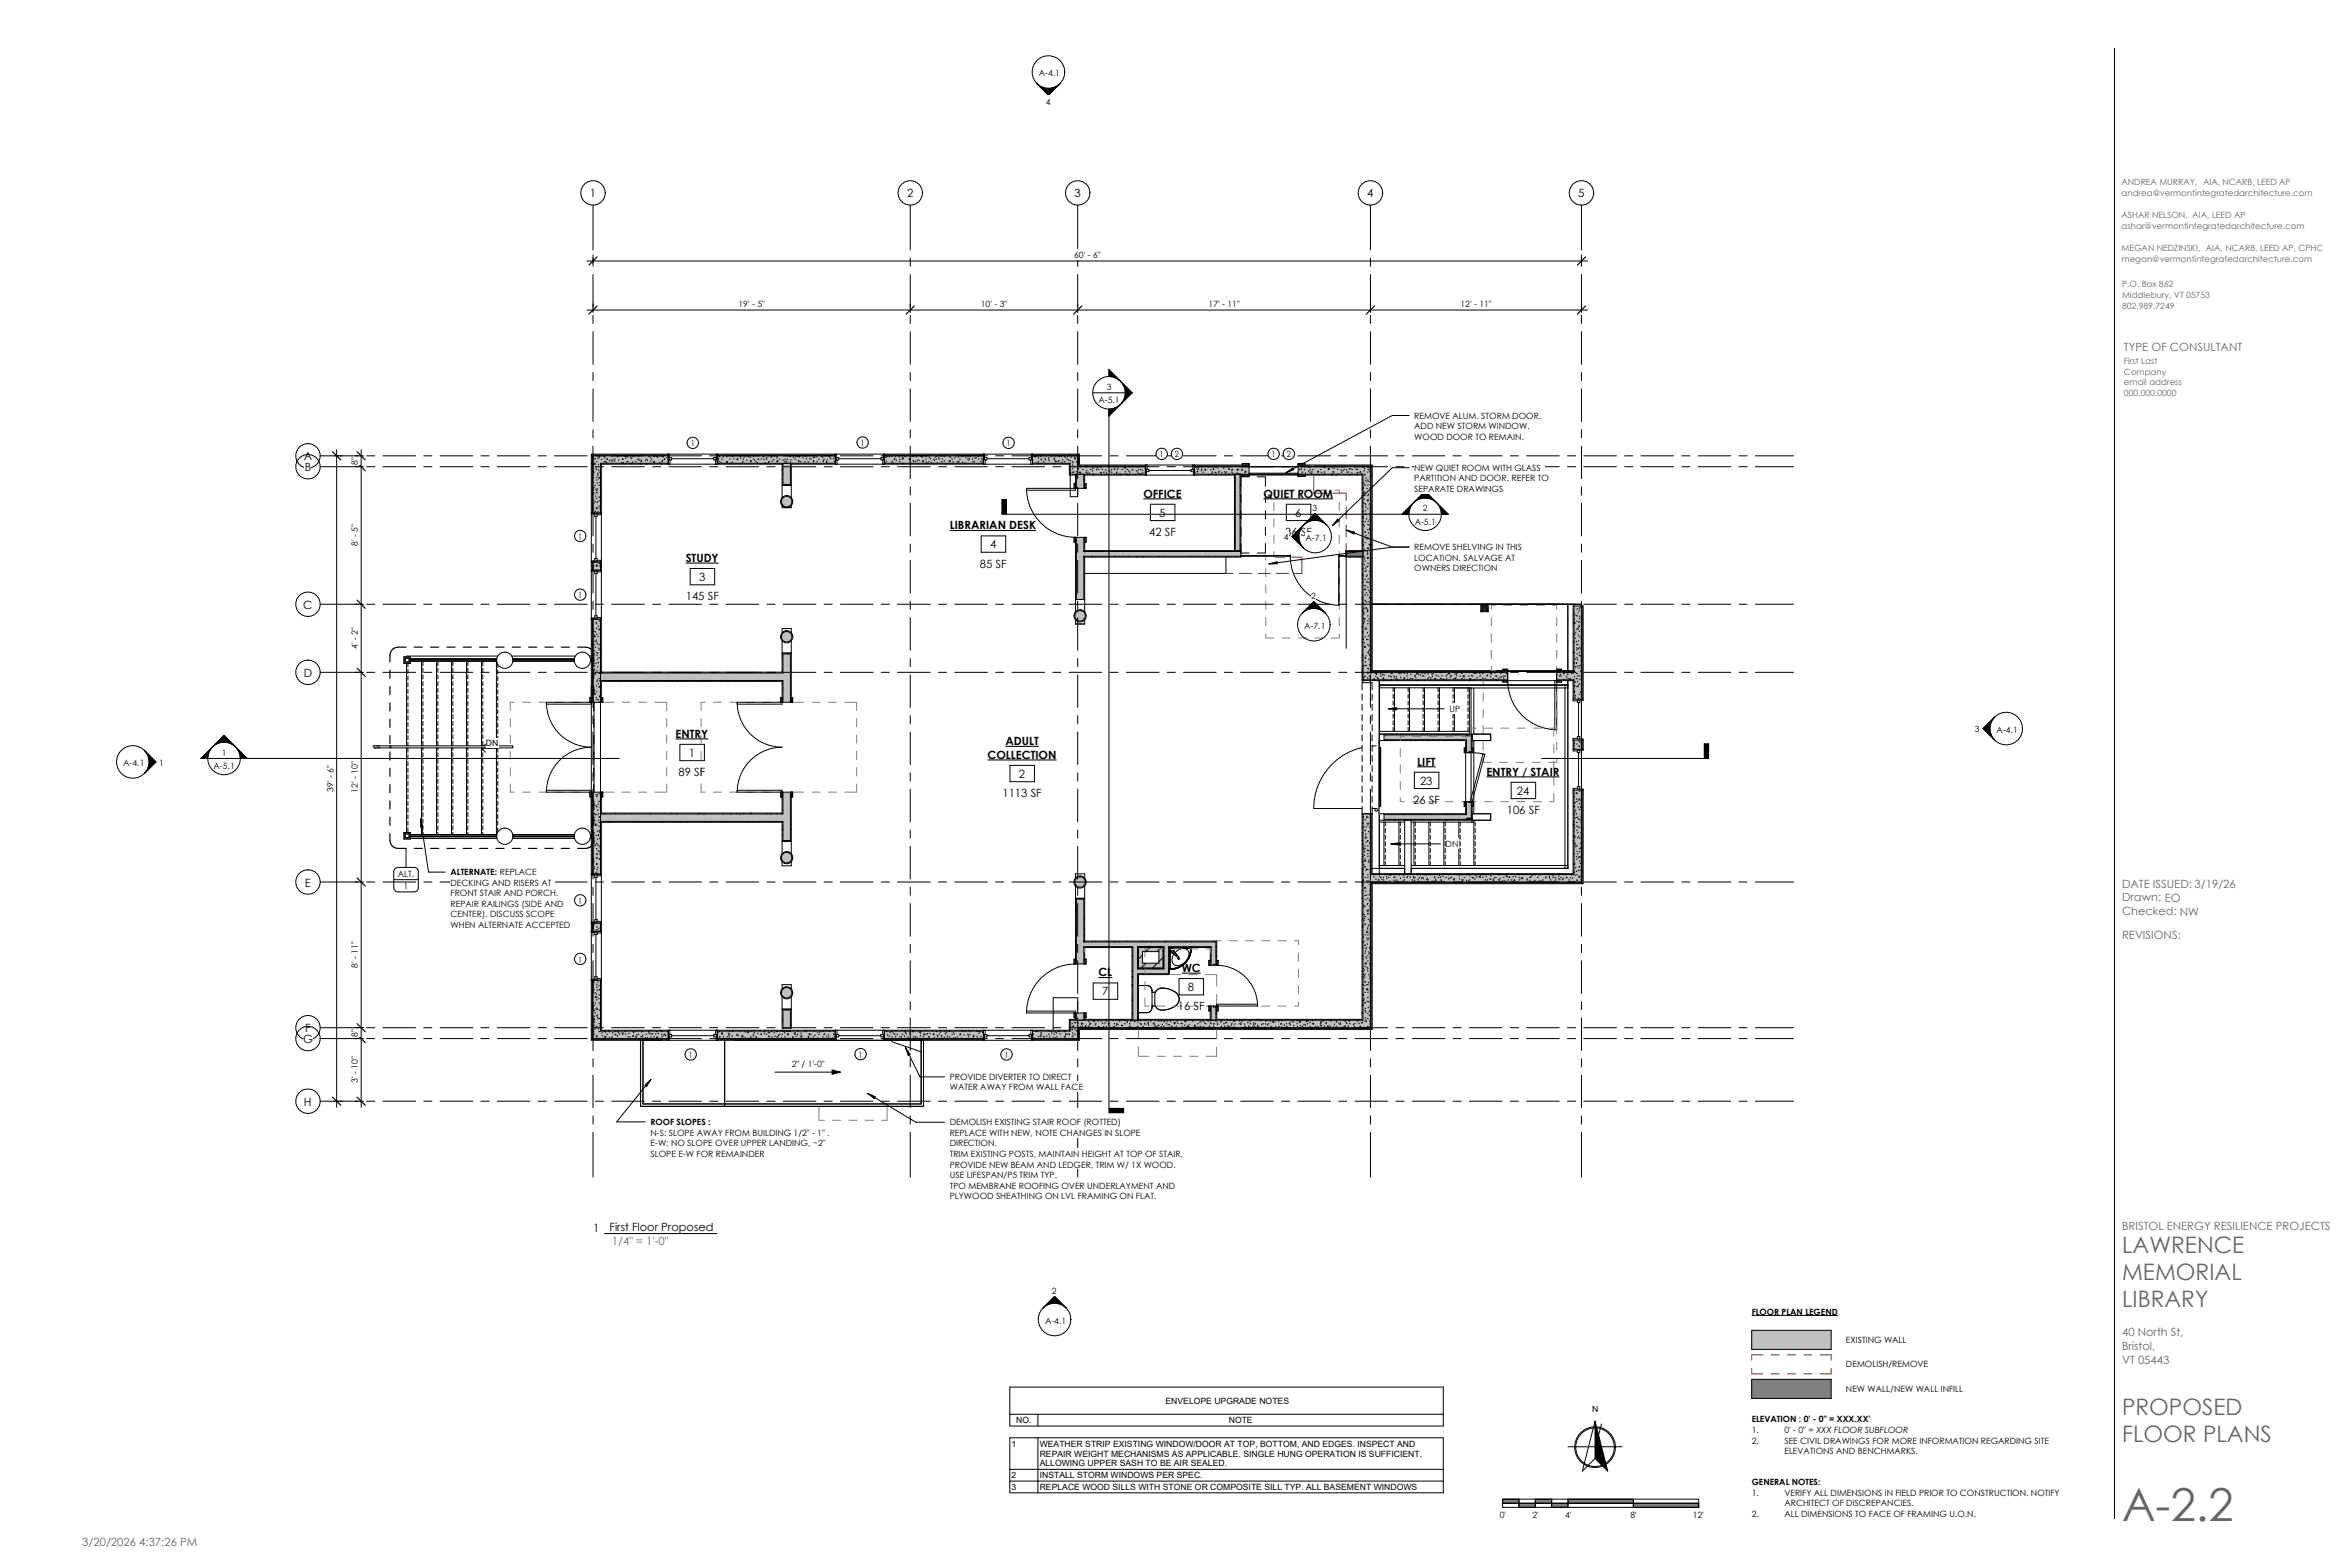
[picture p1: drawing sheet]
<svg xmlns="http://www.w3.org/2000/svg" width="914mm" height="610mm" viewBox="0 0 914 610" stroke-linecap="round" stroke-linejoin="round" font-family="sans-serif">
<defs><g id="words">
<text font-size="17.7" fill="#666" x="825.7" y="591.7">A-2.2</text>
<g font-size="8.8" fill="#666">
<text x="825.7" y="487.6">LAWRENCE</text>
<text x="825.7" y="498.1">MEMORIAL</text>
<text x="825.7" y="508.6">LIBRARY</text>
<text x="825.7" y="550.6">PROPOSED</text>
<text x="825.7" y="561.1">FLOOR PLANS</text>
</g>
<g font-size="4.4">
<text x="229.5" y="76.8">1</text>
<text x="352.9" y="76.8">2</text>
<text x="418.1" y="76.8">3</text>
<text x="532" y="76.8">4</text>
<text x="614.1" y="76.8">5</text>
<text x="118.3" y="179.1">A</text>
<text x="118.6" y="183.3">B</text>
<text x="444.9" y="193.7">OFFICE</text>
<text x="491.7" y="193.7">QUIET ROOM</text>
<text x="451.1" y="201">5</text>
<text x="504" y="201">6</text>
<text x="369.6" y="206">LIBRARIAN DESK</text>
<text x="447.1" y="208.5">42 SF</text>
<text x="500" y="208.5">36 SF</text>
<text x="385.2" y="213.3">4</text>
<text x="266.8" y="218.6">STUDY</text>
<text x="381.3" y="220.9">85 SF</text>
<text x="272" y="226">3</text>
<text x="266.8" y="233.5">145 SF</text>
<text x="118" y="236.9">C</text>
<text x="118.2" y="263.3">D</text>
<text x="262.9" y="287.1">ENTRY</text>
<text x="391.2" y="290">ADULT</text>
<text x="268" y="294.4">1</text>
<text x="384.3" y="295.3">COLLECTION</text>
<text x="551.5" y="297.9">LIFT</text>
<text x="264" y="302">89 SF</text>
<text x="396.4" y="302.6">2</text>
<text x="552.5" y="305.3">23</text>
<text x="578.4" y="301.8">ENTRY / STAIR</text>
<text x="390" y="310.1">1113 SF</text>
<text x="590.2" y="309.2">24</text>
<text x="549.8" y="312.8">26 SF</text>
<text x="586.3" y="316.7">106 SF</text>
<text x="118.6" y="344.9">E</text>
<text x="427.4" y="379.9">CL</text>
<text x="459.8" y="378.2">WC</text>
<text x="428.8" y="387.3">7</text>
<text x="462.2" y="385.5">8</text>
<text x="458.3" y="393.1">16 SF</text>
<text x="118.8" y="401.6">F</text>
<text x="117.9" y="405.8">G</text>
<text x="118.3" y="430.2">H</text>
<text x="230.8" y="479.3">1</text>
<text x="237.2" y="479.1">First Floor Proposed</text>
</g>
<g font-size="4.4" fill="#666">
<text x="826.5" y="136.5">TYPE OF CONSULTANT</text>
<text x="825.7" y="345.6">DATE ISSUED:</text>
<text x="853.9" y="345.6">3/19/26</text>
<text x="825.7" y="350.7">Drawn:</text>
<text x="842.3" y="350.9">EO</text>
<text x="825.7" y="356.1">Checked:</text>
<text x="848.2" y="356.2">NW</text>
<text x="825.7" y="365.2">REVISIONS:</text>
<text x="825.7" y="478.6">BRISTOL ENERGY RESILIENCE PROJECTS</text>
<text x="238.1" y="484.5">1/4&quot; = 1'-0&quot;</text>
<text x="825.7" y="519.8">40 North St,</text>
<text x="825.7" y="525.2">Bristol,</text>
<text x="825.7" y="530.5">VT 05443</text>
<text x="32" y="601.4">3/20/2026 4:37:26 PM</text>
</g>
<g font-size="3.4">
<text x="404.2" y="29.7">A-4.1</text>
<text x="406.9" y="40.7">4</text>
<text x="418" y="100.3">60' - 6&quot;</text>
<text x="287.4" y="119.4">19' - 5&quot;</text>
<text x="381.7" y="119.4">10' - 3&quot;</text>
<text x="470.3" y="119.4">17' - 11&quot;</text>
<text x="568.3" y="119.4">12' - 11&quot;</text>
<text x="430.6" y="151.7">3</text>
<text x="427.4" y="156.9">A-5.1</text>
<text x="550.3" y="162.8">REMOVE ALUM. STORM DOOR.</text>
<text x="550.3" y="167">ADD NEW STORM WINDOW.</text>
<text x="268.8" y="173.7">1</text>
<text x="334.8" y="173.6">1</text>
<text x="391.6" y="173.7">1</text>
<text x="550.3" y="171.1">WOOD DOOR TO REMAIN.</text>
<text x="451.2" y="178">1</text>
<text x="457.1" y="178">2</text>
<text x="494.8" y="178">1</text>
<text x="500.7" y="178">2</text>
<text x="139.3" y="180.9" transform="rotate(-90 139.3 180.9)">8&quot;</text>
<text x="550.3" y="183.2">NEW QUIET ROOM WITH GLASS</text>
<text x="550.3" y="187.3">PARTITION AND DOOR. REFER TO</text>
<text x="550.3" y="191.4">SEPARATE DRAWINGS</text>
<text x="510.7" y="198.9">3</text>
<text x="553.6" y="199">2</text>
<text x="225" y="209.9">1</text>
<text x="550.5" y="204.2">A-5.1</text>
<text x="139.3" y="212.5" transform="rotate(-90 139.3 212.5)">8' - 5&quot;</text>
<text x="499.5" y="210.2">4</text>
<text x="508" y="210.4">A-7.1</text>
<text x="550.3" y="214.1">REMOVE SHELVING IN THIS</text>
<text x="550.3" y="218.2">LOCATION. SALVAGE AT</text>
<text x="550.3" y="222.3">OWNERS DIRECTION</text>
<text x="225" y="232.8">1</text>
<text x="510.2" y="233.2">2</text>
<text x="507.5" y="244.7">A-7.1</text>
<text x="139.3" y="252.5" transform="rotate(-90 139.3 252.5)">4' - 2&quot;</text>
<text x="564" y="277">UP</text>
<text x="768.4" y="284.9">3</text>
<text x="776.9" y="285.1">A-4.1</text>
<text x="189" y="290.4">DN</text>
<text x="48" y="298.1">A-4.1</text>
<text x="62" y="297.9">1</text>
<text x="83.1" y="299.2">A-5.1</text>
<text x="86.3" y="294">1</text>
<text x="129.7" y="308" transform="rotate(-90 129.7 308)">39' - 6&quot;</text>
<text x="139.3" y="308.4" transform="rotate(-90 139.3 308.4)">12' - 10&quot;</text>
<text x="562.5" y="329.5">DN</text>
<text x="154.8" y="341.2">ALT.</text>
<text x="175.3" y="340.5">ALTERNATE:</text>
<text x="194.5" y="340.5">REPLACE</text>
<text x="157.1" y="345.9">1</text>
<text x="175.3" y="344.6">DECKING AND RISERS AT</text>
<text x="175.3" y="348.7">FRONT STAIR AND PORCH.</text>
<text x="175.3" y="352.8">REPAIR RAILINGS (SIDE AND</text>
<text x="225" y="351.7">1</text>
<text x="175.3" y="356.9">CENTER). DISCUSS SCOPE</text>
<text x="175.3" y="361">WHEN ALTERNATE ACCEPTED</text>
<text x="139.3" y="376.6" transform="rotate(-90 139.3 376.6)">8' - 11&quot;</text>
<text x="225" y="374.5">1</text>
<text x="139.3" y="403.4" transform="rotate(-90 139.3 403.4)">8&quot;</text>
<text x="267.9" y="411.7">1</text>
<text x="334" y="411.5">1</text>
<text x="390.8" y="411.7">1</text>
<text x="308.1" y="415">2&quot; / 1'-0&quot;</text>
<text x="139.3" y="421.4" transform="rotate(-90 139.3 421.4)">3' - 10&quot;</text>
<text x="369.6" y="420.2">PROVIDE DIVERTER TO DIRECT</text>
<text x="369.6" y="424.3">WATER AWAY FROM WALL FACE</text>
<text x="253.1" y="437.7">ROOF SLOPES :</text>
<text x="369.6" y="437.8">DEMOLISH EXISTING STAIR ROOF (ROTTED)</text>
<text x="253.1" y="441.8">N-S: SLOPE AWAY FROM BUILDING 1/2&quot; - 1&quot; .</text>
<text x="369.6" y="441.9">REPLACE WITH NEW, NOTE CHANGES IN SLOPE</text>
<text x="253.1" y="445.9">E-W: NO SLOPE OVER UPPER LANDING, ~2&quot;</text>
<text x="369.6" y="446">DIRECTION.</text>
<text x="253.1" y="450">SLOPE E-W FOR REMAINDER</text>
<text x="369.6" y="450.1">TRIM EXISTING POSTS, MAINTAIN HEIGHT AT TOP OF STAIR.</text>
<text x="369.6" y="454.3">PROVIDE NEW BEAM AND LEDGER, TRIM W/ 1X WOOD.</text>
<text x="369.6" y="458.4">USE LIFESPAN/P5 TRIM TYP.</text>
<text x="369.6" y="462.5">TPO MEMBRANE ROOFING OVER UNDERLAYMENT AND</text>
<text x="369.6" y="466.6">PLYWOOD SHEATHING ON LVL FRAMING ON FLAT.</text>
<text x="409.3" y="503.5">2</text>
<text x="406.6" y="515">A-4.1</text>
<text x="681.6" y="511.5">FLOOR PLAN LEGEND</text>
<text x="718.3" y="522.4">EXISTING WALL</text>
<text x="718.3" y="532">DEMOLISH/REMOVE</text>
<text x="718.3" y="541.5">NEW WALL/NEW WALL INFILL</text>
<text x="453.5" y="546.2">ENVELOPE UPGRADE NOTES</text>
<text x="619.5" y="549.5">N</text>
<text x="395.4" y="553.7">NO.</text>
<text x="478.1" y="553.7">NOTE</text>
<text x="681.6" y="557.6">1.</text>
<text x="681.6" y="553.4">ELEVATION : 0' - 0&quot; = XXX.XX'</text>
<text x="694.3" y="557.6">0' - 0&quot; =</text>
<text x="706.6" y="557.6">XXX FLOOR SUBFLOOR</text>
<text x="393.6" y="562.9">1</text>
<text x="404.6" y="562.9">WEATHER STRIP EXISTING WINDOW/DOOR AT TOP, BOTTOM, AND EDGES. INSPECT AND</text>
<text x="681.6" y="561.7">2.</text>
<text x="694.3" y="561.7">SEE CIVIL DRAWINGS FOR MORE INFORMATION REGARDING SITE</text>
<text x="404.6" y="566.7">REPAIR WEIGHT MECHANISMS AS APPLICABLE. SINGLE HUNG OPERATION IS SUFFICIENT,</text>
<text x="694.3" y="565.8">ELEVATIONS AND BENCHMARKS.</text>
<text x="393.6" y="575.2">2</text>
<text x="404.6" y="570.6">ALLOWING UPPER SASH TO BE AIR SEALED.</text>
<text x="404.6" y="575.2">INSTALL STORM WINDOWS PER SPEC.</text>
<text x="393.6" y="579.7">3</text>
<text x="404.6" y="579.7">REPLACE WOOD SILLS WITH STONE OR COMPOSITE SILL TYP. ALL BASEMENT WINDOWS</text>
<text x="681.6" y="581.9">1.</text>
<text x="681.6" y="577.8">GENERAL NOTES:</text>
<text x="694.3" y="581.9">VERIFY ALL DIMENSIONS IN FIELD PRIOR TO CONSTRUCTION. NOTIFY</text>
<text x="694.3" y="586">ARCHITECT OF DISCREPANCIES.</text>
<text x="583.6" y="590.5">0'</text>
<text x="596.3" y="590.5">2'</text>
<text x="609" y="590.5">4'</text>
<text x="634.4" y="590.5">8'</text>
<text x="658.6" y="590.5">12'</text>
<text x="681.6" y="590.2">2.</text>
<text x="694.3" y="590.2">ALL DIMENSIONS TO FACE OF FRAMING U.O.N.</text>
</g>
<g font-size="3.4" fill="#666">
<text x="825.5" y="72">ANDREA MURRAY,</text>
<text x="857.2" y="72">AIA, NCARB, LEED AP</text>
<text x="825.5" y="76.4">andrea@vermontintegratedarchitecture.com</text>
<text x="825.5" y="84.8">ASHAR NELSON,</text>
<text x="825.5" y="89.1">ashar@vermontintegratedarchitecture.com</text>
<text x="853.1" y="84.8">AIA, LEED AP</text>
<text x="825.5" y="97.6">MEGAN NEDZINSKI,</text>
<text x="825.5" y="101.8">megan@vermontintegratedarchitecture.com</text>
<text x="858.3" y="97.6">AIA, NCARB, LEED AP, CPHC</text>
<text x="825.7" y="111.8">P.O. Box 862</text>
<text x="825.7" y="116">Middlebury, VT 05753</text>
<text x="825.7" y="120.1">802.989.7249</text>
<text x="826.5" y="141.8">First Last</text>
<text x="826.5" y="145.9">Company</text>
<text x="826.5" y="150">email address</text>
<text x="826.5" y="154.1">000.000.0000</text>
</g>
</g></defs>
<g fill="#808080">
<path d="M584.7 583.3h6.3v1.6h-6.3z"/>
<path d="M591 584.9h6.4v1.6h-6.4z"/>
<path d="M597.4 583.3h6.4v1.6h-6.4z"/>
<path d="M603.8 584.9h6.3v1.6h-6.3z"/>
<path d="M610.1 583.3h25.4v1.6h-25.4z"/>
<path d="M635.5 584.9h25.5v1.6h-25.5z"/>
</g>
<path d="M584.7 583.3h76.3v3.2h-76.3zM584.7 584.9h76.3M591 583.3v3.2M597.4 583.3v3.2M603.8 583.3v3.2M610.1 583.3v3.2M635.5 583.3v3.2" fill="none" stroke="#000" stroke-width=".39"/>
<path d="M681.6 536.7h30.9v7.4h-30.9z" fill="#808080"/>
<path d="M681.6 517.6h30.9v7.4h-30.9z" fill="#c0c0c0"/>
<path d="M681.6 517.6h30.9v7.4h-30.9zM681.6 536.7h30.9v7.4h-30.9z" fill="none" stroke="#000" stroke-width=".39"/>
<path d="M681.6 532.4v2.2h4.3M685.9 527.1h-4.3v2.2M689.1 527.1h3.2M689.1 534.6h3.2M695.5 527.1h3.2M695.5 534.6h3.2M701.8 527.1h3.2M701.8 534.6h3.2M708.2 527.1h4.3v2.2M712.5 532.4v2.2h-4.3" fill="none" stroke="#f00" stroke-width=".39"/>
<g fill="#fff">
<path d="M538.5 287.8h31.8v.3h-31.8z"/>
<path d="M538.5 285.6h34v.4h-34z"/>
</g>
<path d="M538.5 286h32.1v1.8h-32.1z" fill="#c0c0c0"/>
<path d="M571.6 311.9v.3h.9v6.1h-1.9v.4h2.2v-6.8zM570.6 286v.3h1.9v6.2h-.9v.3h1.2v-6.8z" fill="#fff"/>
<path d="M570.6 311.9v6.4h1.9v-6.1zM570.6 286.3v6.5h1v-.3h.9v-6.2z" fill="#c0c0c0"/>
<g fill="#fff">
<path d="M538.5 316.6h31.8v.3h-31.8z"/>
<path d="M538.5 318.8h34.3v.3h-34.3z"/>
<path d="M570.3 311.9v5h.3v-5zM570.3 287.8v5h.3v-5z"/>
</g>
<path d="M538.5 316.9h32.1v1.8l2.2 .1h-34.3z" fill="#c0c0c0"/>
<path d="M401.8 180.3v.3h14.3v-.3zM307.6 180.3v.3h17.4v-.3zM344.1 180.3v.3h38.6v-.3zM233.7 180.3v.3h26.3v-.3zM279.1 180.3v.3h25.5v-.3z" fill="#fff"/>
<g fill="#c0c0c0">
<path d="M401.8 176.7v.4h17.8v-.4zM230.1 176.7v.4h29.9v-.4zM279.1 176.7v.4h45.9v-.4zM344.1 176.7v.4h38.6v-.4z"/>
<path d="M344.1 177.1v.3h38.6v-.3zM401.8 177.1v.3h17.5v-.3zM279.1 177.1v.3h45.9v-.3zM230.5 177.1v.3h29.5v-.3z"/>
<path d="M401.8 177.4v2.9h14.6v-2.9zM230.7 177.4v2.9h29.3v-2.9zM279.1 177.4v2.9h45.9v-2.9zM344.1 177.4v2.9h38.6v-2.9z"/>
</g>
<path d="M416.1 180.3h.3v4.5h-.3z" fill="#fff"/>
<g fill="#c0c0c0">
<path d="M419.6 176.7h.4v4.6h-.4z"/>
<path d="M419.3 177.1h.3v4.5h-.3z"/>
<path d="M416.4 177.4h2.9v7.1h-2.9z"/>
</g>
<path d="M482.8 184.5v.3h3.2v-.3zM505.1 184.5v.3h25.2v-.3zM416.4 184.5v.3h2.4v-.3zM421.7 184.5v.3h24v-.3zM464.8 184.5v.3h15.5v-.3z" fill="#fff"/>
<g fill="#c0c0c0">
<path d="M505.1 180.9v.4h28.8v-.4zM420 180.9v.4h25.7v-.4zM464.8 180.9v.4h21.2v-.4z"/>
<path d="M505.1 181.3v.3h28.4v-.3zM464.8 181.3v.3h21.2v-.3zM419.6 181.3v.3h26.1v-.3z"/>
<path d="M419.3 181.6v2.9h26.4v-2.9zM505.1 181.6v2.9h28.1v-2.9zM464.8 181.6v2.9h21.2v-2.9z"/>
</g>
<path d="M530 216.8v44.1h.3v-44.1zM530 184.8v29.4h.3v-29.4z" fill="#fff"/>
<path d="M533.7 181.3v79.6" fill="none" stroke="#c0c0c0" stroke-width=".4"/>
<path d="M533.4 181.6v79.7" fill="none" stroke="#c0c0c0" stroke-width=".39"/>
<path d="M530.3 184.5h2.9v77.1h-2.9z" fill="#c0c0c0"/>
<path d="M530 264.5h8.5v.3h-8.5z" fill="#fff"/>
<path d="M530 260.9v3.6h.3v-3.6zM533.5 260.9v.4h5v-.4z" fill="#c0c0c0"/>
<path d="M533.2 261.5h5.3" fill="none" stroke="#c0c0c0" stroke-width=".39"/>
<path d="M530.7 261.6h7.8v2.9h-7.8z" fill="#c0c0c0"/>
<path d="M605.7 264.5v.3h6.4v-.3zM538.5 264.5v.3h48.1v-.3z" fill="#fff"/>
<g fill="#c0c0c0">
<path d="M605.7 260.9v.4h6.7v-.4zM538.5 260.9v.4h48.1v-.4z"/>
<path d="M605.7 261.3v.3h6.7v-.3zM538.5 261.3v.3h48.1v-.3z"/>
<path d="M605.7 261.6v2.9h6.7v-2.9zM538.5 261.6v2.9h48.1v-2.9z"/>
</g>
<path d="M612.1 307.4v32.9h.3v-32.9zM612.1 287.9v3.6h.3v-3.6zM612.1 264.5v7.6h.3v-7.6zM612.1 235.8v25.1h.3v-25.1z" fill="#fff"/>
<g fill="#c0c0c0">
<path d="M615.6 307.4v36.4h.4v-36.4zM615.6 287.9v3.6h.4v-3.6zM615.6 235.8v36.3h.4v-36.3z"/>
<path d="M615.4 307.4v36h.2v-36zM615.4 287.9v3.6h.2v-3.6zM615.4 235.8v36.3h.2v-36.3z"/>
<path d="M612.4 307.4v35.8h3v-35.8zM612.4 287.9v3.6h3v-3.6zM612.4 235.8v36.3h3v-36.3z"/>
</g>
<path d="M533.9 339.9v.4h4.6v-.4zM530 339.9v.4h.3v-.4z" fill="#fff"/>
<g fill="#c0c0c0">
<path d="M533.5 343.4h5v.4h-5z"/>
<path d="M533.2 343.2h5.3v.2h-5.3z"/>
<path d="M530.3 340.3h8.2v2.9h-8.2z"/>
</g>
<path d="M538.5 339.9h73.6v.4h-73.6z" fill="#fff"/>
<g fill="#c0c0c0">
<path d="M538.5 343.4h77.1v.4h-77.1z"/>
<path d="M538.5 343.2h76.9v.2h-76.9z"/>
<path d="M538.5 340.3h73.9v2.9h-73.9z"/>
</g>
<path d="M530 340.3h.3v56.6h-.3z" fill="#fff"/>
<path d="M533.7 343.8v56.7" fill="none" stroke="#c0c0c0" stroke-width=".4"/>
<path d="M533.4 343.4v56.7" fill="none" stroke="#c0c0c0" stroke-width=".39"/>
<path d="M530.3 343.2h2.9v56.7h-2.9z" fill="#c0c0c0"/>
<path d="M473.4 396.6v.3h56.6v-.3zM416.4 396.6v.3h2.4v-.3zM421.7 396.6v.3h18.8v-.3zM443 396.6v.3h27.9v-.3z" fill="#fff"/>
<g fill="#c0c0c0">
<path d="M420 400.1h113.5v.4h-113.5z"/>
<path d="M419.6 399.9h113.6v.2h-113.6z"/>
<path d="M419.3 396.9h111v3h-111z"/>
</g>
<path d="M416.1 396.6h.3v4.6h-.3z" fill="#fff"/>
<path d="M419.8 400.1v4.7" fill="none" stroke="#c0c0c0" stroke-width=".4"/>
<g fill="#c0c0c0">
<path d="M419.3 399.9h.3v4.5h-.3z"/>
<path d="M416.4 396.9h2.9v7.2h-2.9z"/>
</g>
<path d="M344.1 400.8v.4h38.6v-.4zM401.8 400.8v.4h14.3v-.4zM279.1 400.8v.4h25.5v-.4zM233.7 400.8v.4h26.3v-.4zM307.6 400.8v.4h17.4v-.4z" fill="#fff"/>
<g fill="#c0c0c0">
<path d="M401.8 404.4v.4h17.8v-.4zM230.1 404.4v.4h29.9v-.4zM279.1 404.4v.4h45.9v-.4zM344.1 404.4v.4h38.6v-.4z"/>
<path d="M401.8 404.1v.3h17.5v-.3zM230.5 404.1v.3h29.5v-.3zM279.1 404.1v.3h45.9v-.3zM344.1 404.1v.3h38.6v-.3z"/>
<path d="M279.1 401.2v2.9h45.9v-2.9zM401.8 401.2v2.9h14.6v-2.9zM344.1 401.2v2.9h38.6v-2.9zM230.7 401.2v2.9h29.3v-2.9z"/>
</g>
<path d="M233.7 381.4v19.4h.3v-19.4zM233.7 359.1v3.2h.3v-3.2zM233.7 319.6v20.5h.3v-20.5zM233.7 308.2v8.5h.3v-8.5zM233.7 264.8v8.4h.3v-8.4zM233.7 240.9v21h.3v-21zM233.7 218.7v3.2h.3v-3.2zM233.7 180.6v19h.3v-19z" fill="#fff"/>
<g fill="#c0c0c0">
<path d="M230.1 381.4v23h.4v-23zM230.1 359.1v3.2h.4v-3.2zM230.1 308.2v31.9h.4v-31.9zM230.1 240.9v32.3h.4v-32.3zM230.1 218.7v3.2h.4v-3.2zM230.1 177.1v22.5h.4v-22.5z"/>
<path d="M230.5 381.4v22.7h.2v-22.7zM230.5 359.1v3.2h.2v-3.2zM230.5 308.2v31.9h.2v-31.9zM230.5 240.9v32.3h.2v-32.3zM230.5 218.7v3.2h.2v-3.2zM230.5 177.4v22.2h.2v-22.2z"/>
<path d="M230.7 381.4v19.8h3v-19.8zM230.7 359.1v3.2h3v-3.2zM230.7 308.2v31.9h3v-31.9zM230.7 240.9v32.3h3v-32.3zM230.7 218.7v3.2h3v-3.2zM230.7 180.3v19.3h3v-19.3z"/>
</g>
<path d="M303.7 247.7a2.4 2.4 0 0 0 4.8 0 2.4 2.4 0 0 0-4.8 0zM304.1 247.7a2.05 2.05 0 0 1 4.1 0 2.05 2.05 0 0 1-4.1 0z" fill="#fff"/>
<circle cx="306.1" cy="247.7" r="2.04" fill="#c0c0c0"/>
<path d="M303.7 195.2a2.4 2.4 0 0 0 4.8 0 2.4 2.4 0 0 0-4.8 0zM304.1 195.2a2.05 2.05 0 0 1 4.1 0 2.05 2.05 0 0 1-4.1 0z" fill="#fff"/>
<circle cx="306.1" cy="195.1" r="2.04" fill="#c0c0c0"/>
<path d="M303.7 333.7a2.4 2.4 0 0 0 4.8 0 2.4 2.4 0 0 0-4.8 0zM304.1 333.7a2.05 2.05 0 0 1 4.1 0 2.05 2.05 0 0 1-4.1 0z" fill="#fff"/>
<circle cx="306.1" cy="333.7" r="2.05" fill="#c0c0c0"/>
<path d="M303.7 386.3a2.4 2.4 0 0 0 4.8 0 2.4 2.4 0 0 0-4.8 0zM304.1 386.3a2.05 2.05 0 0 1 4.1 0 2.05 2.05 0 0 1-4.1 0z" fill="#fff"/>
<circle cx="306.1" cy="386.3" r="2.04" fill="#c0c0c0"/>
<path d="M417.9 343.2a2.4 2.4 0 0 0 4.8 0 2.4 2.4 0 0 0-4.8 0zM418.2 343.2a2.05 2.05 0 0 1 4.1 0 2.05 2.05 0 0 1-4.1 0z" fill="#fff"/>
<circle cx="420.3" cy="343.2" r="2.05" fill="#c0c0c0"/>
<path d="M417.9 239.6a2.4 2.4 0 0 0 4.8 0 2.4 2.4 0 0 0-4.8 0zM418.2 239.6a2.05 2.05 0 0 1 4.1 0 2.05 2.05 0 0 1-4.1 0z" fill="#fff"/>
<circle cx="420.3" cy="239.6" r="2.05" fill="#c0c0c0"/>
<g fill="#fff">
<path d="M304.3 319.6v7.7h3.3v-.3h-3v-7.4zM304.3 308.2v8.5h.3v-8.5zM304.3 264.8v8.4h.3v-8.4zM304.3 254.1v7.8h.3v-7.5h3v-.3z"/>
<path d="M307.6 308.2v19.1h.3v-19.1zM307.6 254.1v19.1h.3v-19.1z"/>
</g>
<path d="M304.6 308.2v18.8h3v-18.8zM304.6 254.4v18.8h3v-18.8z" fill="#c0c0c0"/>
<g fill="#fff">
<path d="M304.3 392.6h3.3v.4h-3v7.1h-.3z"/>
<path d="M307.6 392.6h.3v7.5h-.3z"/>
</g>
<path d="M304.6 400.8v.4h3v-.4zM304.6 393v7.1h3v-7.1z" fill="#c0c0c0"/>
<g fill="#fff">
<path d="M421.7 394.1v2.5h.4v-2.5zM421.7 368.7v6.4h.4v-6.4zM418.8 349.5v.4h2.9v16.2h.4v-16.6z"/>
<path d="M418.5 394.1v2.5h.3v-2.5zM418.5 349.5v25.6h.3v-25.6z"/>
</g>
<path d="M418.8 394.1v2.8h2.9v-2.8zM418.8 349.9v25.2h2.9v-25.2z" fill="#c0c0c0"/>
<g fill="#fff">
<path d="M418.5 209.1v24.1h.3v-24.1zM418.5 184.8v5.2h.3v-5.2z"/>
<path d="M421.7 216.8v16.4h.4v-16.4zM421.7 209.1v5.1h.4v-5.1zM421.7 184.8v5.2h.4v-5.2z"/>
</g>
<path d="M418.8 209.1v24.1h2.9v-24.1zM418.8 184.5v5.5h2.9v-5.5z" fill="#c0c0c0"/>
<path d="M530 316.6h.3v23.3h-.3z" fill="#fff"/>
<path d="M533.5 316.6h.4v23.7h-.4z" fill="#c0c0c0"/>
<path d="M533.4 316.6v23.7" fill="none" stroke="#c0c0c0" stroke-width=".39"/>
<path d="M530.3 316.6h2.9v23.7h-2.9z" fill="#c0c0c0"/>
<g fill="#fff">
<path d="M421.7 366.1h51.7v.4h-51.7z"/>
<path d="M454.7 368.3v.4h16.6v-.4zM421.7 368.3v.4h19.1v-.4zM442.7 368.3v.4h10.1v-.4z"/>
</g>
<path d="M421.7 366.5h51.4v1.8h-51.4z" fill="#c0c0c0"/>
<g fill="#fff">
<path d="M304.3 180.6h.3v7.9h3v.3h-3.3z"/>
<path d="M307.6 180.6h.3v8.2h-.3z"/>
</g>
<g fill="#c0c0c0">
<path d="M304.6 180.3h3v8.2h-3z"/>
<path d="M234 308.2v1.9h.5v-1.9zM234 271.4v1.8h.5v-1.8z"/>
<path d="M229.6 308.2v1.9h.5v-1.9zM229.6 271.4v1.8h.5v-1.8z"/>
<path d="M307.9 308.2v1.9h.5v-1.9zM307.9 271.4v1.8h.5v-1.8z"/>
<path d="M303.8 308.2v1.9h.5v-1.9zM303.8 271.4v1.8h.5v-1.8z"/>
</g>
<g fill="#c7c7c7">
<path d="M159.7 256.8l33.5 .1z"/>
<path d="M159.7 325.1l33.5 .1z"/>
<path d="M199.6 256.8l23.8 .1zM229.8 256.8l.3 .1z"/>
<path d="M229.8 325.1l.3 .1zM199.6 325.1h23.9z"/>
</g>
<g fill="#fff">
<path d="M482.5 184.5h.3v30.1h-.3z"/>
<path d="M480.3 184.5h.4v30.1h-.4z"/>
</g>
<path d="M480.7 184.5h1.8v30.1h-1.8z" fill="#c0c0c0"/>
<g fill="#fff">
<path d="M440.5 368.7h.3v28.2h-.3z"/>
<path d="M442.7 378.9v18h.3v-18zM442.7 368.7v8.3h.3v-8.3z"/>
</g>
<path d="M440.8 368.3h1.9v28.6h-1.9z" fill="#c0c0c0"/>
<path d="M472.2 391.4v.4h.9v5.1h.3v-5.5zM473.1 366.5v8.7h-.9v.4h1.2v-9.1z" fill="#fff"/>
<path d="M471.3 391.4v5.5h1.8v-5.1zM471.3 368.3v7.3h.9v-.4h.9v-6.9z" fill="#c0c0c0"/>
<g fill="#fff">
<path d="M234 264.8h70.3v.3h-70.3z"/>
<path d="M234 261.5h70.3v.4h-70.3z"/>
<path d="M470.9 391.4v5.5h.4v-5.5zM470.9 368.7v6.9h.4v-6.9z"/>
</g>
<path d="M233.7 261.9h70.9v2.9h-70.9z" fill="#c0c0c0"/>
<g fill="#fff">
<path d="M234 319.6h70.3v.3h-70.3z"/>
<path d="M234 316.4h70.3v.3h-70.3z"/>
</g>
<path d="M233.7 316.7h70.9v2.9h-70.9z" fill="#c0c0c0"/>
<g fill="#fff">
<path d="M443 378.9h12v.3h-12z"/>
<path d="M443 376.7h9.8v.3h-9.8z"/>
</g>
<path d="M442.7 377h12v1.9h-12z" fill="#c0c0c0"/>
<g fill="#fff">
<path d="M454.7 368.7h.3v10.2h-.3z"/>
<path d="M452.5 368.7h.3v8h-.3z"/>
</g>
<g fill="#c0c0c0">
<path d="M452.8 368.3h1.9v8.7h-1.9z"/>
<path d="M576.8 235.8h1.6v1.6h-1.6z"/>
<path d="M576.2 235.1v2.9h2.9v-2.9zM576.6 235.5h2.1v2.1h-2.1z"/>
<path d="M576.6 235.5v2.1h2.1v-2.1zM576.8 235.8h1.6v1.6h-1.6z"/>
</g>
<g fill="#fff">
<path d="M473.4 391.4v1.9h.6v-1.9zM473.4 373.7v1.9h.6v-1.9z"/>
<path d="M470.4 391.4v1.9h.5v-1.9zM470.4 373.7v1.9h.5v-1.9z"/>
</g>
<g fill="#c0c0c0">
<path d="M444.6 368.3h6.3v2h-6.3z"/>
<path d="M450.9 368.3h1.9v8.4h-1.9z"/>
<path d="M444.6 374.8h6.3v1.9h-6.3z"/>
<path d="M442.7 368.3h1.9v8.4h-1.9z"/>
</g>
<g fill="#fff">
<path d="M421.7 216.4h61.1v.4h-61.1z"/>
<path d="M421.7 214.2h61.1v.4h-61.1z"/>
</g>
<path d="M421.7 214.6h61.1v1.8h-61.1z" fill="#c0c0c0"/>
<g fill="#fff">
<path d="M523.6 214.6h.4v1.8h6.3v.4h-6.7z"/>
<path d="M523.6 214.2h6.7v.4h-6.7z"/>
</g>
<path d="M524 214.6h6.3v1.8h-6.3z" fill="#808080"/>
<g fill="none" stroke="#000" stroke-width=".39">
<path d="M231 178.6h.3M231.3 177.1l-.3 .3M231.8 178.3l-.2 .3M232 179.6h.3M232.6 178.2l.2 .3M233 177.6h.3M233.2 177.9l-.2 .3M234 178.6l.2 .3M235 177.6h.4M235 179.6h.4M235.4 178.1l-.1 .3M235.8 179.5l-.2 .2"/>
<path d="M235.9 179.9l.2 .3M236.1 178.6h.3M236.3 178.5l.2 .3M236.4 177.1l-.3 .3M237.2 179.1l-.2 .3M237.7 178.8l.1 .3M238.1 179.6h.3M238.2 177.4l-.2 .2M238.6 178.7l-.2 .3M239.1 179.2l.1 .3M239.1 178.6h.3M240.3 177.4l.2 .2h-.4"/>
<path d="M240.5 177.5l-.2 .2M240.8 178.8l-.1 .3M241.8 180l.2 .3M242.2 178.6h.3M242.2 178.6l.2 .3M242.6 179.9l-.2 .3M242.7 177.4l.1 .1M243.2 177.6h.3M243.6 178.1l-.1 .3M244 177.6l.1 .2M244 179.5l-.2 .3M244.2 179.6h.3"/>
<path d="M245.4 177.9l.1 .3M245.9 178.2l-.2 .3M246.2 177.6h.4M246.3 179.6l-.2 .3M247.2 179.6h.4M248.1 178.7l.2 .3M248.3 178.6h.3M248.6 177.4l.1 .2M249.1 178.9l-.2 .3M249.3 179.6h.3M249.5 179l.2 .3M251.3 178.6h.3"/>
<path d="M251.3 179l-.1 .3M251.8 178.9l.2 .3M252.3 177.6h.4M253.2 179.3l.2 .3M253.2 177.8l-.1 .3M253.3 178.6h.4M254.4 179.6h.3M254.4 177.4l.2 .3M254.5 179.7l-.2 .3M254.6 179.7l.1 .2M254.6 177.4l-.2 .3M255.4 177.6h.3"/>
<path d="M255.8 177.8l.2 .2M256.7 179.8l-.1 .3M257.4 177.6h.4M257.4 179.6h.4M257.7 179l.2 .3M258.1 177.6l.2 .3M258.2 177.4h-.1M258.4 178.6h.4M258.6 178.5l-.1 .3M259.5 178l.2 .3M260 178.2l-.1 .3M260 176.7v3.9"/>
<path d="M260 177.1h-29.5v22.5M260 177.4h-29.3v22.2M260.4 176.7v2.2h.9v-.9h-.9M260.7 178.9v1.7M261.3 178.5h16.5M278.4 178.9v1.7M278.7 176.7v2.2h-.9v-.9h.9M279.1 176.7v3.9M279.1 177.1h45.9M279.1 177.4h45.9M279.2 179.5l.2 .3M279.5 177.1l-.2 .3"/>
<path d="M279.6 178.2l.1 .2M279.6 178.9l-.2 .3M279.8 177.6h.3M279.8 179.6h.3M280.6 179.9l.1 .3M280.8 178.6h.3M281.4 177.4h.1M281.5 177.6l-.2 .3M282.7 179.5l-.1 .3M282.8 177.4l.1 .4M282.8 179.8l.2 .3M282.8 179.6h.4"/>
<path d="M283.9 178.6h.3M284.9 177.6h.3M285 179.7l-.2 .3M285.5 178.3l.2 .2M286.9 178.4l-.2 .3M287.2 178.6h-.3l.1 .3M287.9 177.6h.4M288.3 178l-.2 .3M288.8 179.9l.1 .3M288.9 179.6h.4M289.1 178.5l.2 .3M289.7 177.7l-.2 .3"/>
<path d="M290.5 178.9l.2 .3M291 177.6h.3M291.9 179.2l.2 .3M292 177.8l-.2 .3M292 179.6h.3M292.3 179.2l-.1 .3M293 178.6h.4M293.2 177.4l.1 .2M293.7 178.8l-.2 .3M294 179.6h.4M294.6 177.4h.1M294.7 180l.2 .3"/>
<path d="M295.1 178.6l.1 .3M295.1 178.5l-.2 .2M295.5 177.4l.1 .1M296.1 178.6h.3M296.9 177.4l.1 .5M297.1 177.6h.3M297.4 178.6l-.2 .3M297.7 180l-.1 .3M298.1 178.6h.3M298.2 177.9l.2 .3M299.1 179.6h.4M299.1 179.6l-.1 .3"/>
<path d="M300.1 177.6h.4M300.2 177.8l-.2 .3M300.5 179.2l-.1 .3M301 178.7l.2 .3M301.4 177.4l.1 .2M302.2 177.6h.3M302.2 179.6h.3M302.4 179.1l.2 .3M302.4 178l-.1 .3M302.8 179.4l-.2 .3M303.2 178.6h.3M304.7 178.9l.1 .3"/>
<path d="M305.2 179.6h.4M305.6 178.6l-.2 .3M306.1 179.3l.1 .3M306.2 178.6h.4M307.3 177.6h.3M307.3 177.4l.2 .3M307.4 179.7l.2 .3M307.8 178.8l-.1 .3M308.7 177.8l.2 .3M309.3 178.6h.3M309.7 177.5l-.1 .3M310.3 177.6h.3"/>
<path d="M310.6 179l.2 .3M311 177.6l.1 .3M311 179.4l-.2 .3M311 177.4h.1M311.3 179.6h.4M312.4 178l.1 .3M312.5 177.1l-.2 .3M313.3 179.5l-.2 .3M313.4 177.6h.3M313.7 178.4l.2 .3M314.4 179.6h.3M315.2 178.3l-.2 .3"/>
<path d="M315.4 178.6h.3M316.4 179.6h.3M316.5 179.1l.2 .3M316.6 177.9l-.2 .3M316.9 177.7l.2 .3M317.6 177.1l-.3 .3M317.9 179.5l.2 .3M317.9 177.5l-.1 .3M318.4 178.6h.4M319.5 177.6h.3M320.2 179.4l.2 .3M320.2 177.4h.1"/>
<path d="M320.2 177.7l-.2 .3M320.5 178.6h.3M320.6 179.1l-.2 .3M321.5 179.6h.3M321.6 179.7l.1 .3M322 178.7l-.2 .3M322.5 177.6h.3M322.7 177.1l-.3 .3M322.8 177.8l.2 .3M323.4 178.3l-.2 .3M324.2 178.2l.2 .3M324.5 177.6h.4"/>
<path d="M324.5 179.6h.4M325 176.7v3.9M325.4 176.7v2.2h1v-.9h-1M325.7 178.9v1.7M326.4 178.5h16.4M343.4 178.9v1.7M343.7 176.7v2.2h-.9v-.9h.9M344.1 179.6h.1M344.1 176.7v3.9M344.1 177.1h38.6M344.1 177.4h38.6M344.8 179.3l.2 .2"/>
<path d="M344.8 177.8l-.2 .3M344.9 177.6h.3M346 177.4l.2 .2M346.2 177.4l-.2 .3M346.9 177.6h.4M346.9 179.6h.4M347.6 180l.1 .3M348.3 178.6h-.4l.2 .3M348.4 177.4l-.1 .4M348.8 178.9l-.1 .3M349.7 177.6l.2 .3M350 179.6h.3"/>
<path d="M350.2 178.6l-.1 .3M351 178.6h.3M351.1 178l.2 .3M351.6 178.2l-.1 .3M352 177.6h.3M353.9 178.7l.1 .3M353.9 178.3l-.2 .3M354 178.6h.4M354.3 177.4l.1 .2M354.3 179.7l-.2 .3M355.1 177.6h.3M355.3 179.1l.1 .3"/>
<path d="M355.7 179.4l-.2 .2M355.7 177.1l-.3 .3M356.1 179.6h.3M356.7 177.6l-.2 .3M357 179l-.1 .3M357.5 178.9l.2 .3M358.1 177.6h.3M358.9 179.3l.2 .3M358.9 177.7l-.1 .3M359.1 179.6h.4M359.3 179.1l-.2 .3M360.1 178.6h.4"/>
<path d="M360.2 177.4l.1 .3M360.3 179.7l.2 .3M360.8 177.1l-.3 .3M361.2 179.6h.3M361.6 177.8l.1 .3M362.1 178.4l-.2 .3M362.5 179.8l-.2 .3M363.2 178.6h.3M363.5 179l.1 .3M363.8 177.7l.2 .2M364.2 177.6h.4M364.4 178.5l-.2 .3"/>
<path d="M364.7 179.9l-.1 .3M365.2 178l.2 .3M365.2 178.6h.4M365.8 177.1l-.2 .3M366.2 177.4l-.1 .2M366.2 179.6h.4M366.6 178.4l.2 .3M367.3 177.6h.3M367.5 179.2l-.2 .2M369.3 177.6h.3M369.3 179.6h.3M369.4 179.1l.2 .3"/>
<path d="M369.8 177.8l.1 .2M369.8 179.3l-.2 .3M370.3 178.6h.4M370.8 179.5l.1 .3M371.7 178l-.2 .3M372.4 179.6h.3M372.9 179.9l-.1 .3M373 179.4l.2 .3M373.1 177.4h.1M373.1 177.7l-.2 .3M373.4 178.6h.3M374.4 177.6h.3"/>
<path d="M374.4 177.4l-.1 .2M374.4 179.8l.2 .2M375.7 177.9l.2 .2M376.4 178.6h.4M376.7 177.4l-.1 .3M377.1 178.2l.1 .3M377.1 178.8l-.2 .3M377.4 177.6h.4M378.5 179.6h.3M378.5 178.4l-.2 .3M379 179.5l.1 .3M379.3 178.1l.2 .3"/>
<path d="M379.9 178.1l-.2 .3M380.5 177.6h.3M380.7 178.5l.2 .3M381.5 179.6h.3M382.1 178.8l.2 .3M382.2 178.2l-.2 .3M382.5 178.6h.2M382.5 179.6l-.1 .3M382.7 176.7v3.9M383.1 176.7v2.2h.9v-.9h-.9M383.3 178.9v1.7M384 178.5h16.4"/>
<path d="M401.1 178.9v1.7M401.4 176.7v2.2h-1v-.9h1M401.8 177.4h17.5v4.2h26.4M401.8 176.7v3.9M401.8 177.1h17.8v4.2h26.1M402.6 177.6l.1 .3M402.6 177.4v.1M402.9 177.6h.3M403.5 179.9l-.2 .3M403.9 179.6h.3M403.9 177.1l-.3 .3M404 178l.1 .3"/>
<path d="M404.9 178.6h.3M405 177.4l-.2 .2M405.4 178.7l-.2 .3M405.9 179.6h.4M406.7 178.7l.2 .3M406.8 178.3l-.2 .3M407.1 177.4l.2 .2M408 178.6h.3M408.1 179.1l.2 .3M408.1 178l-.1 .2M409 177.6h.3M409 177.1l-.3 .3"/>
<path d="M410 178.6h.3M410.4 179l.2 .3M410.4 178.1l-.2 .3M410.8 179.5l-.2 .3M411 179.6h.3M411.8 179.3l.1 .3M412 177.6h.4M412.2 179.1l-.2 .3M413 177.4l.2 .3M413.2 179.7l.1 .3M413.2 177.4l-.2 .2M413.6 178.7l-.2 .3"/>
<path d="M414.1 177.6h.3M414.1 179.6h.3M414.4 177.8l.2 .3M415.1 178.6h.3M415.5 177.5l-.2 .3M415.8 178.9l-.1 .3M416.3 179.1l.2 .3M416.7 177.7l.2 .3M417.1 179.6h.3M417.6 179.9l-.2 .3M418.1 178l.1 .3M418.1 178.6h.4"/>
<path d="M418.6 178.1l-.2 .3M419 179.5l-.2 .3M419.1 177.6h.2M230.1 199.6h3.9M230.7 183.1l.1 .1M230.8 194.2l-.1 .1M230.9 186l-.2 .2M230.9 187.5l.2 .2M231 180.6h.3M231 183.7h.3M231 189.8h.3M231 191.8h.3"/>
<path d="M231 194.9h.3M231.2 195.6l-.2 .3M231.4 180.1l.1 .3M231.4 199.2l-.1 .3M231.6 198.8l.1 .3M231.6 188.8l-.2 .3M231.6 180.6l-.1 .3M231.7 192.9l.1 .3M231.8 195.1l.2 .3M232 197.4l.1 .3M232 190.2l-.2 .3M232 182.7h.3"/>
<path d="M232 186.8h.3M232 193.9h.3M232 197.9h.3M232 190.8h.3M232 182l-.2 .3M232.1 191.5l.1 .3M232.2 185.6l.1 .2M232.3 187.8l.2 .3M232.3 191.6l-.1 .2M232.4 190.1l.2 .3M232.4 197.5l-.1 .3M232.5 184.2l.2 .3"/>
<path d="M232.6 195.2l-.2 .3M232.7 184.7l-.1 .3M232.8 180.5l.1 .3M232.8 198.9l-.2 .3M232.9 182.8l.2 .3M233 183.7h.3M233 185.7h.3M233 188.8h.3M233 194.9h.3M233 196.9h.3M233.1 193.2l.1 .3M233.1 186.1l-.1 .3"/>
<path d="M233.3 197.8l.2 .3M233.5 187.5l-.2 .3M233.5 185.9l.2 .3M233.6 193.4l-.2 .3M233.7 191.2l-.1 .3M233.8 190.5l.2 .3M233.9 180.7l-.2 .3M234 194.8l-.2 .3M241.2 180.2l-.1 .3M243.2 180.3l.2 .3M245.5 180.2l.2 .3M246.9 180.6h.1"/>
<path d="M249.4 180.3l-.1 .3M251.4 180.3l.2 .3M251.7 180.4l-.1 .2M257.4 180.4l.1 .2M259.9 180.4l-.1 .2M260 180.3h-26.3v19.3M279.1 180.3h45.9M280 180.3l-.2 .3M284.2 180.2l.2 .2M285.6 180.5l.1 .1M288.2 180.3l-.2 .3M290.4 180.5l-.1 .1"/>
<path d="M296.1 180.4l.1 .2M298.4 180.2l.1 .3M299.8 180.6h.1M304.2 193.9h.3M304.3 180.3l.2 .3M304.3 182.7h.2M304.3 184.7h.2M304.3 193.6v-13h-70.3v80.9h70.3v-12.2M304.3 187.8h.2M304.3 188.8h3.6M304.3 186.5h.1M304.3 196.7v.9h3.6v-.9"/>
<path d="M304.4 196.7v.1M304.4 182.7l-.1 .1M304.6 180.4l-.2 .3M304.6 184.3h.1M304.6 180.3v8.2h3v-8.2M305.4 197.3l-.1 .1M305.8 188.5h-.1M305.9 180l-.1 .3M306.2 192.9h.3M306.6 197.1v.1M307.6 184.7h.1M307.6 180.6h.1"/>
<path d="M307.6 181.9l.1 .3M308.2 180.2l-.2 .2M308.3 194.9h.1M310.2 180.4l.1 .2M316.4 180.2l-.2 .3M318.7 180.3l-.2 .3M323 180.1l.1 .3M344.1 180.3h38.6M344.7 180.1l-.2 .3M346.9 180.2l-.1 .3M349 180.4l.1 .2M351.2 180.2l.2 .3"/>
<path d="M357.2 180.3l.1 .3M359.7 180.5l-.1 .1M361.1 180.1l-.2 .3M363.1 180.4l.1 .2M367.9 180.5v.1M375.2 180.1l-.2 .3M375.8 180.1l.2 .3M399.4 190a19.1 19.1 0 0 0 19.1 19.1v29M401.8 180.3h14.6v4.2h29.3M401.8 180.4l.1 .2M404.1 180.3l.2 .2M406.6 180.6h.1"/>
<path d="M410 180.3l.2 .3M415.9 180.4l.1 .2M416.1 180.7h.1M416.1 182.7l.2 .3M416.1 182.7h.3M416.1 184.7h.3M416.1 180.6h-108.2v13M416.1 180.6v4.2h2.7M416.2 180.3l-.2 .2M416.4 184.8v8.4h2.9v-3.2M416.4 183.9l-.1 .3M417.1 183.7h.3"/>
<path d="M417.3 180.8l.2 .3M417.5 182.2l-.2 .2M417.8 183.5l-.1 .3M418.1 181.7h.4M418.5 184.8v5.9h-19.1v-.7M418.5 188.1h-.6v1.9M418.6 186.3l-.1 .2M418.8 189.4v.1M418.8 188h.1M418.8 184.5v5.5M418.9 183.5l.1 .3M419.1 180.6h.2"/>
<path d="M419.2 182.1l.2 .3M419.3 180.1l.3 .3M419.7 182.3l-.1 .3M420.2 181.7h.3M420.3 183.8l.1 .3M420.5 183.7l-.6 .3M421.2 182.7h.3M421.7 184.5v5.5M421.7 187h.1M421.8 186.5l.1 .3M421.9 184.7l-.2 .2M421.9 188.7l.2 .3"/>
<path d="M422.1 188.4l-.2 .2M422.1 188.1h.5v1.9h-23.2M422.5 181.6l.1 .1M422.5 183.7l.2 .3M422.9 182.9l-.2 .3M423.2 183.7h.3M423.2 181.3l-.2 .3M423.3 184.3l-.2 .3M423.9 184.1l.2 .3M424.2 182.7h.4M425.2 183.1l-.2 .3M425.2 182.2l.1 .3"/>
<path d="M425.2 184.7h.4M425.2 181.7h.4M425.3 184.4l.2 .3M425.5 184.5l-.1 .3M426.6 182.5l.1 .3M427.1 181.8l-.2 .3M427.3 182.7h.3M428.3 184.7h.3M428.3 183.7l-.2 .3M428.3 181.3l-.2 .3M428.4 181.6l.2 .1M428.5 183.8l.1 .3"/>
<path d="M428.8 182.4l.2 .3M429.3 183.7h.3M430.2 182.8l.2 .3M430.3 184.7h.4M430.6 183.9l-.2 .2M431.3 181.7h.4M431.6 183.2l.2 .2M432.4 183.7h.3M432.5 182.6l-.2 .3M433.4 182.7h.3M433.4 181.3l-.3 .3M433.7 184.5l-.1 .3"/>
<path d="M433.7 184.5h.1M433.9 182.2l-.2 .3M434.4 183.9l.1 .3M434.4 183.7h.3M434.8 182.5l.1 .3M435.3 181.9l-.2 .2M435.4 184.7h.4M435.8 184.3l.1 .3M436 184.6l-.1 .2M436.4 182.7h.4M436.6 181.6l.1 .2M437.4 181.7h.4"/>
<path d="M437.5 182l-.1 .3M437.9 183.4l-.2 .3M437.9 181.9l.2 .3M438 184.1l.2 .3M438.5 182.7h.3M438.5 184.7h.3M439.3 183l-.2 .3M439.4 184.5l.2 .3M439.5 183.7h.3M440.5 181.7h.3M440.7 182.6l-.2 .3M440.7 182.6l.2 .3"/>
<path d="M441.5 184.7h.4M442.1 183l.1 .3M442.5 181.6l-.1 .1M442.5 181.7h.4M442.5 183.7h.4M442.9 182.8l-.1 .3M443.3 184.2l-.2 .3M443.6 182.7h.3M444 184.2l.1 .3M444.3 182.8l.2 .3M444.7 183.8l-.2 .3M445.6 183.7h.1"/>
<path d="M445.7 182.1l-.1 .2M445.7 180.9v3.9M446.1 183.5h.9v-.9h-.9v2.2M446.4 180.9v1.7M447 183.1h16.4M464.1 180.9v1.7M464.4 183.5h-1v-.9h1v2.2M464.8 181.6h68.4v80h53.4M464.8 184.5h65.5v77.1h.4M464.8 180.9v3.9M464.8 181.3h21.2M464.9 181.7h.3"/>
<path d="M464.9 183.7h.3M465.4 184.8h.1M465.8 181.9l-.2 .3M465.8 183.4l.2 .3M465.9 182.7h.4M466.2 183.3l-.2 .2M466.2 182l.1 .3M466.4 181.3l-.3 .3M467.5 182.9l-.1 .3M467.6 182.4l.1 .3M468 183.7h.3M468.9 182.5l-.1 .3"/>
<path d="M468.9 182.7l.2 .3M469 182.7h.3M470 184.7h.3M470 181.7h.3M471.2 182.6l-.2 .3M471.5 181.3l-.3 .3M471.6 184l-.2 .3M471.7 183.5l.2 .3M472 182.7h.4M472.1 182.1l.2 .3M473 183.7l-.2 .3M473 184.7h.4"/>
<path d="M473 181.7h.4M473.1 183.9l.2 .2M474 181.9l-.2 .3M474.1 183.7h.3M474.4 183.3l-.2 .3M475.1 184.7h.3M475.3 181.6l.1 .1M475.4 183.7l.2 .3M476.1 181.7h.3M476.3 182l-.2 .3M476.6 181.3l-.3 .3M476.6 183.4l-.1 .3"/>
<path d="M476.8 184.1l.1 .3M477 184.8h.1M477.1 183.7h.4M478 182.2l.2 .3M478.1 182.7h.4M478.2 184.5l.1 .3M478.4 184.4l-.2 .3M479.2 183.7h.3M479.4 182.7l-.2 .3M479.4 182.6l.2 .3M479.8 184.1l-.2 .3M480.2 184.7h.3"/>
<path d="M480.3 187.8h.2M480.3 199h.2M480.3 191.8h.2M480.3 195.9h.2M480.3 184.8h-58.2v5.2M480.3 184.5v30.1M480.3 197.3v.1M480.4 198.5l.1 .2M480.5 192.5l.1 .3M480.5 186.9l-.1 .2M480.6 194.8l.1 .1M480.7 184.5v30.1"/>
<path d="M481.2 182.7h.3M481.3 183.8l.2 .3M481.7 182.8l-.2 .3M481.7 182.4l.2 .3M482 184.2l-.1 .3M482.2 181.7h.3M482.5 189.8h.1M482.5 192.9h.1M482.5 185.7h.1M482.5 196.9h.1M482.5 184.5v30.1M482.5 191.5h.1"/>
<path d="M482.6 190.1l.2 .3M482.7 189.3l-.2 .2M482.8 193l-.1 .2M482.8 184.8h47.2v29.4M482.8 184.5v32.3h-61.1M482.8 185.5h3.2M483.1 182.8l.1 .3M483.2 182.7h.4M483.2 184.7h.4M483.4 180.9v-.5h2.6v5h-2.6v-.6M483.6 181.6l-.2 .3M484.2 183.7h.4"/>
<path d="M484.5 183.2l.1 .3M484.8 183.5l-.1 .3M485.3 181.7h.3M486 180.9h-66v-4.2h-189.9v228.1h189.9v-4.3h113.9v-56.7h82.1v-36.8h-2.2v-.9h.9v.9M486 184.1h19.1M489.2 185.5h3.2v3.7M492.4 192.4v3.2M492.4 198.8v3.1M505.1 180.9h28.8v80h78.5M505.1 181.3h28.4v80h78.9M505.3 184.7l-.1 .1M505.6 182.7h.3"/>
<path d="M505.6 184.7h.3M506.3 182.3l.2 .3M506.4 184.6l.2 .2M506.6 183.7h.4M506.6 184.3l-.1 .3M507.6 181.7h.4M507.7 182.6l-.2 .2M507.7 180.9v-.5h-2.6v5h2.6v-.6M508 183.9l-.1 .3M508.6 184.7h.4M509.1 183.1l.1 .3M509.4 181.7l.2 .3"/>
<path d="M509.5 181.3l-.2 .3M509.7 181.7h.3M509.7 183.7h.3M509.9 182.7l-.1 .3M510.3 184.1l-.2 .3M510.5 183.4l.1 .3M510.7 182.7h.3M511.7 181.6v.1M512.4 184.7v.1M512.7 183.7h.4M512.7 183.3l.2 .3M513.1 183.3l-.2 .3"/>
<path d="M513.5 184.7l-.1 .1M513.7 182.7h.4M514.1 183.7l.2 .3M514.6 181.3l-.2 .3M514.8 184.7h.3M514.8 181.7h.3M515.4 183.5l-.2 .3M515.4 181.8l.1 .3M515.5 184l.2 .3M516.8 182.1l.1 .3M516.8 182.7h.3M517.3 182.2l-.2 .3"/>
<path d="M517.8 184.7h.3M517.8 181.7h.3M518.3 184.8h.1M518.5 184.1l-.2 .3M518.6 181.8l-.1 .3M518.7 183.4l.5 .3M519 182l.2 .3M519.7 181.3l-.3 .3M519.8 184.7h.4M520 181.6l-.1 .2M520.4 182.4l.2 .3M520.8 184.3l-.2 .2"/>
<path d="M520.9 181.7h.3M521.8 182.8l.2 .2M521.9 183.7h.3M522.3 181.6l-.2 .3M522.7 183l-.2 .3M522.9 182.7h.3M523.9 183.7h.3M524.1 182.6l-.2 .3M524.6 183.5l.2 .3M524.9 184.7h.4M525 182.1l.1 .3M525.5 182.3l-.2 .2"/>
<path d="M525.9 182.7h.4M526 183.9l.1 .3M527 181.7h.3M527.7 182.4l-.1 .3M528 182.7h.3M528 184.7h.3M528.1 183.8l-.2 .3M528.2 181.6l.1 .2M528.2 183.7l.2 .3M529.5 183.4l-.5 .3M529.6 184.1l.2 .3M530 196.9l.1 .2"/>
<path d="M530 181.7h.3M530 187.8h.3M530 189.8h.3M530 192.9h.3M530 199h.3M530.1 196.7l-.1 .1M530.1 199.1l.1 .3M530.3 195.5l.2 .2M530.4 189.5l.2 .3M530.5 189.9l-.2 .2M530.5 181.6l-.2 .3M530.6 191.8l.1 .3"/>
<path d="M530.7 194.1l.2 .3M530.8 188.1l.2 .3M530.8 191.2l-.1 .3M530.9 183l-.2 .3M530.9 182.2l.2 .3M531 184.5l.2 .3M531 184.7h.4M531 188.8h.4M531 191.8h.4M531 195.9h.4M531 200h.4M531.2 186.7l.1 .3"/>
<path d="M531.2 192.6l-.2 .3M531.3 198.6l-.2 .2M531.3 197.2l.2 .3M531.4 196.3l-.1 .3M531.6 185.8l-.1 .3M531.7 199.9l-.2 .3M531.8 189.9l.2 .3M532 187.2l-.2 .3M532 181.7h.4M532 183.7h.4M532 192.9h.4M532 186.8h.4"/>
<path d="M532 194.9h.4M532 197.9h.4M532.1 194.4l.1 .3M532.3 182.6l.1 .3M532.4 188.6l-.2 .3M532.5 194.5l-.2 .3M532.6 187.1l.1 .3M532.6 192.3l-.2 .2M532.8 181.8l-.2 .3M532.8 195.9l-.1 .3M532.9 199.9l.1 .3M533.1 182.7h.1"/>
<path d="M533.1 189.8h.1M533.1 185.7h.1M533.1 193.9h.1M533.1 196.9h.1M533.1 183.2l-.1 .3M533.2 198.5h.1M230.1 200h2.2v.9h-.9v-.9M230.1 218.3h2.2v-.9h-.9v.9M230.1 218.7h3.9M230.5 218.7v3.2M230.7 218.7v3.2M231.9 200.9v16.5"/>
<path d="M231.9 219.7l.2 .3M231.9 218.7h.1M232.3 200.3h1.7M232.3 218h1.7M232.5 219.8l-.2 .3M233 219.3h.3M233.7 218.7v3.2M418.5 213.3v.1M418.5 210.9h-.6v-1.8h4.7v1.8h-.5M418.6 217.7l.2 .2M418.8 210.3h.1M418.8 209.1v24.1"/>
<path d="M421.7 214.2h61.1M421.7 209.1v5.5h61.1M421.8 209.3l-.1 .1M421.9 209.1h.1M422 213.4h.1M422.1 219l-.2 .2M422.1 209.1v5.1M422.1 216.8v21.3M424.5 216.8h.1M424.6 214.5v.1M425 216.4l.1 .3M426 214.2l-.1 .2"/>
<path d="M426.2 214.5l.1 .1M426.3 216.7v.1M428.3 214.2l-.2 .3M434.1 216.4l-.2 .3M435.5 216.4l.1 .1M436.5 214.3l-.2 .3M436.8 216.6l.1 .2M438.8 214.4l-.1 .2M439 214.2l.1 .2M439.1 216.4l.1 .3M442.3 216.5l-.2 .2M444.6 216.6l-.1 .2"/>
<path d="M445 216.5l.1 .3M445.9 214.2h.1M449.5 214.2l.1 .1M450.9 216.6l.1 .2M452.8 216.6l-.1 .2M452.9 214.4l-.1 .2M453.1 214.2l.1 .3M454.1 214.2v.1M456.5 214.2l-.1 .2M457.8 214.2h.1M462.3 216.4l-.1 .2M463.6 214.2l.1 .1"/>
<path d="M463.7 216.4l.1 .2M464.7 214.2l-.1 .2M464.9 214.4l.1 .2M467 214.3l-.1 .3M467.2 214.3l.2 .3M469.2 216.7l-.1 .1M470.5 216.4l-.1 .2M472.8 216.5l-.1 .3M473.1 214.4l.1 .2M474.3 216.4h.1M477 216.8v6.3h-54.9M477.8 216.4l.2 .3"/>
<path d="M479.1 214.5v.1M479.2 216.8h.1M480.3 210.1h.2M480.3 203h.2M480.3 207.1h.2M480.3 204.5l.1 .2M480.5 209.2l-.1 .3M480.6 201l-.2 .3M481 216.5l-.1 .3M481.2 214.2l-.2 .3M482.5 210.3l.1 .2M482.5 201h.1"/>
<path d="M482.5 204h.1M482.5 212.2h.1M482.5 208.1h.1M482.5 213.9h.1M482.6 212.5l.1 .2M482.8 208.8h.1M482.8 201.1l-.1 .3M482.8 216.2h19.2M482.8 215.2h3.2M492.4 205.1v3.2M492.4 211.5v3.7h-3.2M501.9 216.2v.2"/>
<path d="M521.1 216.2h2.5M521.3 216.2l-.2 19.3M521.3 216.4l-.2 .2M523.6 216.4h-2.7v19.1h.2M523.8 216.8v35.5M523.9 215.4l-.1 .3M525.7 216.4l-.2 .3M526 214.4l.1 .2M527.2 216.4v.1M529.2 216.4v.1M530 219.3l.1 .2M530 203v.1"/>
<path d="M530 216.8v48h82.1v7.9h1.7M530 201h.3M530 204h.3M530 210.1h.3M530 212.2h.3M530.1 210.8l-.1 .2M530.2 202.6l-.2 .3M530.2 201.4l.2 .3M530.3 200.3l-.2 .3M530.3 214.2h-6.7v2.6h6.7M530.3 215.2h.1M530.3 214.6h-6.3v1.8h6.3"/>
<path d="M530.4 211.9l.2 .2M530.5 212.2l-.2 .3M530.5 204l-.1 .3M530.7 216.4l.1 .3M530.9 204.5l.1 .3M530.9 213.6l-.2 .3M531 219.5l-.2 .3M531 203h.4M531 207.1h.4M531 211.2h.4M531 214.2h.4M531 218.3h.4"/>
<path d="M531.1 217.2l-.2 .3M531.1 209.1l.2 .3M531.3 206.8l-.2 .3M531.6 201.8l.2 .3M531.6 208.1l-.1 .3M531.9 214.5l.2 .3M532 209.5l-.1 .3M532 204h.4M532 206.1h.4M532 209.1h.4M532 215.2h.4M532 217.3h.4"/>
<path d="M532.1 216.8l.1 .3M532.1 215.5l-.1 .3M532.2 219l.2 .3M532.3 213.2l-.2 .3M532.3 213.1l.2 .3M532.4 207.2l.2 .3M532.4 202.7l-.1 .3M532.5 216.9l-.2 .2M532.5 209.5l.2 .2M532.7 211.7l.1 .3M532.8 205.8l.1 .3M532.8 204.1l-.2 .3"/>
<path d="M533 202.1l.2 .3M533.1 201h.1M533.1 212.2h.1M533.1 205.1h.1M533.1 208.1h.1M533.1 216.2h.1M533.1 219.3h.1M533.1 204.4l.1 .2M533.2 205.5l-.2 .3M533.2 219.6l-.1 .3M533.2 217.1l.3 .3M533.2 212l.3 .3"/>
<path d="M533.2 211.5l-.1 .2M230.1 221.9h3.9M230.1 222.3h2.2v.9h-.9v-.9M231.1 220.2l-.2 .3M231.9 223.2v16.4M232 220.3h.3M232.3 222.5h1.7M233.3 220.1l.2 .3M418.5 233.2h3.6M418.6 237.9v.1M418.6 231l-.1 .3M420.9 237.3h-.1"/>
<path d="M421.7 233.2v-16.8h80.3a19.1 19.1 0 0 0 19.1 19.1M422.1 225.1h-.1M422.1 233.2h-.1M530 221.3h.3M530 223.4h.3M530 226.4h.3M530 232.5h.3M530 234.6h.3M530 237.6h.3M530.2 233.1l-.2 .3M530.2 224.9l-.2 .3M530.2 223.7l.2 .3"/>
<path d="M530.5 236.5l.2 .3M530.5 234.5l-.1 .3M530.6 238.7l.2 .3M530.8 238.2l-.2 .3M530.9 235.1l.1 .3M530.9 227.7l-.1 .3M531 229.1l.1 .3M531 222.4h.4M531 225.4h.4M531 229.5h.4M531 233.5h.4M531 236.6h.4"/>
<path d="M531.1 231.4l.2 .3M531.2 233.7l.2 .3M531.3 229.1l-.2 .3M531.3 220.9l-.1 .3M531.3 227.8l.2 .2M531.4 221.8l.2 .3M531.6 224.1l.1 .3M531.7 230.5l-.2 .3M531.7 226.4l.2 .3M531.8 236.4l-.2 .3M531.8 220.4l.2 .3M531.9 236.8l.2 .3"/>
<path d="M531.9 234.1l-.2 .3M532 226.4h.4M532 237.6h.4M532 220.3h.4M532 228.5h.4M532 231.5h.4M532 239.6h.4M532.1 223.7l-.2 .3M532.1 237.8l-.1 .3M532.4 229.5l.1 .3M532.5 225.1l-.2 .2M532.6 234.1l.2 .2"/>
<path d="M532.8 226.4l-.1 .3M532.8 222.2l.2 .3M532.9 232.4l-.1 .3M533.1 223.4h.1M533.1 234.6h.1M533.1 227.4h.1M533.1 230.5h.1M533.1 238.6h.1M533.1 230.1l-.2 .3M533.1 226.7l.1 .3M533.2 222.2l.3 .3M533.2 233.9l-.1 .2"/>
<path d="M533.9 235.1h81.5v108.1h-82.2v56.7h-113.9v4.2h-17.5M576.2 238v-2.9l2.9 2.9M576.2 238l2.9-2.9v2.9M576.2 238h2.9M576.6 235.5h2.1v2.1h-2.1zM576.8 235.8h1.6v1.6h-1.6zM577.4 236.4l.2 .3M577.8 236l-.1 .3M578.2 237.4l-.2 .2M578.7 236.9l-.3 .2M610.1 235.1v25.8M612.3 239.4l-.2 .3"/>
<path d="M612.4 238.6h.3M612.4 235.8v25.8h-6.7M613.1 239.2l.2 .3M613.4 239.6h.4M613.8 236.8l-.2 .3M614.2 238.2l-.2 .3M614.4 237.3l.2 .3M614.4 236.6h.4M614.5 239.6l.2 .3M614.8 236l.1 .2M615.4 235.8l.2 .3M615.6 235.8v36.3"/>
<path d="M157.2 255.6h2.5v2.5h-2.5zM157.7 256.1h1.5v1.5h-1.5zM158.2 258.1v32.1M158.7 258.1v1.4M159.7 256.3h33.6M159.7 257.1h33.6M159.7 256.6h33.6M159.7 257.2h33.6M159.7 256.5h33.6M164 256.3v.2M164 257.2v33M164.6 256.3v.2"/>
<path d="M164.6 257.2v1.8M169.9 256.3v.2M169.9 257.2v33M170.4 256.3v.2M170.4 257.2v1.8M175.7 256.3v.2M175.7 257.2v33M176.2 256.3v.2M176.2 257.2v1.8M181.5 256.3v.2M181.5 257.2v33M182 256.3v.2"/>
<path d="M182 257.2v1.8M187.3 256.3v.2M187.3 257.2v33M187.9 256.3v.2M187.9 257.2v1.8M193.2 256.3v.2M193.2 257.2v33M193.2 256.8v.1M193.7 255.3h-35.5v.3M193.7 258.5v1.2M199.1 255.3h24.8M199.5 256.3h24"/>
<path d="M199.5 256.5h24M199.5 257.2h24M199.5 256.6h24M199.6 257.1h23.9M229.3 255.3h.8M229.7 256.3h.4M229.7 256.5h.4M229.7 257.2h.4M229.7 256.6h.4M229.8 257.1h.3M230.1 256.8v.1M230.1 240.9h3.9"/>
<path d="M230.1 240.5h2.2v-.9h-.9v.9M230.5 248l.2 .2M230.5 258.1l.2 .3M230.5 240.9v32.3M230.7 240.9v32.3M230.8 254.4l.2 .3M230.9 253l-.2 .3-.2-.2M231 256.7l.1 .3M231 244.8l-.2 .3M231 245.7h.3M231 256.9h.3M231 247.8h.3"/>
<path d="M231 250.8h.3M231 259h.3M231.1 259l.2 .3M231.2 253.1l.2 .2M231.3 247.1l.2 .3M231.3 254.4l-.2 .3M231.4 249.4l.2 .3M231.5 258l-.1 .3M231.6 251.7l.1 .3M231.7 245.7l.1 .3M231.7 247.6l-.2 .3M231.9 242.1l.2 .3"/>
<path d="M232 242.7h.3M232 249.8h.3M232 253.9h.3M232 246.8h.3M232 258h.3M232 240.9v.1M232 244.3l.2 .3M232.1 249l-.2 .2M232.2 254.8l.2 .3M232.3 240.3h1.7M232.5 250.3l-.2 .3M232.5 259.4l.1 .3"/>
<path d="M232.6 256.3l-.2 .3M232.7 247.5l.1 .3M232.7 254l-.2 .3M232.9 243.5l-.2 .3M232.9 257.7l-.1 .3M233 252l.1 .3M233 241.7h.3M233 244.7h.3M233 250.8h.3M233 252.9h.3M233 255.9h.3M233.2 244.9l-.1 .3"/>
<path d="M233.4 244.7l.2 .3M233.6 246.3l-.2 .3M233.7 240.9v99.2M233.7 252.2l-.2 .3M233.7 257.5l.2 .3M233.8 250l-.1 .3M233.9 259.7l.1 .2M234 253.8l-.1 .1M304.3 255.6l.1 .2M304.3 254.9h.2M304.3 246.2v-1.6h3.6v1.6M304.3 254.1h3.6"/>
<path d="M305.7 245.6l-.1 .2M306.4 245.7h.2M306.5 254.3l-.1 .1M307 254.1l.1 .2M307.6 255.9h.1M307.6 259h.1M307.6 258.5v.1M307.9 249.3v23.9M418.5 241.1v1.7h3.6v-1.7M421.2 241.7h.2M530 255.9h.1M530 249.8l.1 .2"/>
<path d="M530 243.7h.3M530 245.7h.3M530 248.8h.3M530 254.9h.3M530 256.9h.3M530 260h.3M530 243.8l.2 .3M530.2 246.1l.1 .2M530.2 255.5l-.2 .2M530.3 248.3l.2 .3M530.4 242.4l.2 .3M530.4 259.1l-.2 .3"/>
<path d="M530.5 258.8l.1 .3M530.6 248.6l-.2 .3M530.6 240.4l-.1 .3M530.8 241l.1 .3M531 250l-.2 .3M531 241.8l-.2 .3M531 240.7h.4M531 244.7h.4M531 247.8h.4M531 251.8h.4M531 255.9h.4M531 259h.4"/>
<path d="M531.2 256l.2 .3M531.3 251.4l-.2 .4-.2-.3M531.4 244.2l.2 .2M531.4 257.4l-.1 .2M531.6 255.1l-.2 .3M531.7 248.7l.2 .3M531.7 244.6l-.1 .3M531.8 258.7l-.2 .3M532 248.8h.4M532 260l.5 .3M532 242.7h.4M532 250.8h.4"/>
<path d="M532 253.9h.4M532.1 246l-.2 .3M532.2 241.4l.1 .3M532.5 254.1l.1 .3M532.5 247.4l-.2 .3M532.6 253.3l-.2 .3M532.6 256.4l.2 .3M532.7 251l-.1 .3M532.7 258.7l.2 .2M532.8 252.7l.2 .3M532.9 240.6l-.2 .3M532.9 246.8l.2 .3"/>
<path d="M533 254.7l-.2 .3M533.1 245.7h.1M533.1 256.9h.1M533.1 241.7h.1M533.1 249.8h.1M533.1 252.9h.1M533.1 249.1l.1 .2M533.2 251.3v.1M533.2 255.2l.3 .3M533.2 242l-.1 .3M612.2 253.9l.2 .3M612.3 253.5l-.2 .3"/>
<path d="M612.4 242.7h.3M612.4 249.8h.3M612.4 253.9h.3M612.4 246.8h.3M612.4 258h.3M612.4 242l.2 .3M612.6 240.8l-.1 .3M612.7 246.6l.1 .3M613 259.3l.2 .3M613 242.2l-.2 .3M613.1 256.3l-.2 .3M613.1 248.1l-.2 .3"/>
<path d="M613.2 245.9l-.1 .2M613.4 257.9l.1 .3M613.4 241.7h.4M613.4 244.7h.4M613.4 250.8h.4M613.4 252.9h.4M613.4 255.9h.4M613.4 257.7l-.1 .3M613.5 252l.1 .3M613.5 249.5l-.2 .3M613.6 254.3l.2 .2M613.7 256.5l.2 .3"/>
<path d="M613.8 259.1l-.2 .3M613.8 250.6l.2 .3M613.9 244.7l.2 .3M614.1 246.9l.1 .3M614.2 249.2l.2 .3M614.2 252.3l-.2 .3M614.3 244.1l-.2 .3M614.3 243.3l.2 .3M614.4 259.7l.1 .3M614.4 241.8l-.2 .3M614.4 243.7h.4M614.4 254.9h.4"/>
<path d="M614.4 240.7h.4M614.4 247.8h.4M614.4 251.8h.4M614.4 259h.4M614.6 253.7l-.2 .3M614.6 245.5l-.1 .3M614.7 241.9l.1 .3M614.8 252.4l.2 .3M615 255.1l-.2 .3M615.1 256.9l.2 .3M615.2 258.7l-.2 .3M615.3 245l.1 .1"/>
<path d="M615.4 248.3l-.2 .3M615.4 246l.2 .2M615.4 240.9l.2 .3M615.4 240.2l-.2 .2M158.7 260.4v1.6M158.7 263v1.6M158.7 265.6v1.6M158.7 268.2v1.6M158.7 270.8v1.6M158.7 273.4v1.5M158.7 275.9v1.6M158.7 278.5v1.6"/>
<path d="M164.6 260v1.6M164.6 262.6v1.6M164.6 265.2v1.6M164.6 267.8v1.6M164.6 270.3v1.6M164.6 272.9v1.6M164.6 275.5v1.6M164.6 278.1v1.6M170.4 260v1.6M170.4 262.6v1.6M170.4 265.2v1.6M170.4 267.8v1.6"/>
<path d="M170.4 270.3v1.6M170.4 272.9v1.6M170.4 275.5v1.6M170.4 278.1v1.6M176.2 260v1.6M176.2 262.6v1.6M176.2 265.2v1.6M176.2 267.8v1.6M176.2 270.3v1.6M176.2 272.9v1.6M176.2 275.5v1.6M176.2 278.1v1.6"/>
<path d="M182 260v1.6M182 262.6v1.6M182 265.2v1.6M182 267.8v1.6M182 270.3v1.6M182 272.9v1.6M182 275.5v1.6M182 278.1v1.6M187.9 260v1.6M187.9 262.6v1.6M187.9 265.2v1.6M187.9 267.8v1.6"/>
<path d="M187.9 270.3v1.6M187.9 272.9v1.6M187.9 275.5v1.6M187.9 278.1v1.6M193.7 260.6v1.6M193.7 263.2v1.6M193.7 265.8v1.6M193.7 268.4v1.6M193.7 271v1.6M193.7 273.6v1.5M193.7 276.1v1.6M193.7 278.7v1.6"/>
<path d="M212.6 273.2a17.5 17.5 0 0 0 17.5 17.5 17.5 17.5 0 0 0-17.5 17.5M212.6 273.2v.8h17.5M230.1 271.4h-.5v1.8M230.7 266.5l.1 .1M230.7 260.4l.2 .3M231 262h.3M231 270.2h.3M231 268.1h.3M231.1 273.2v35M231.3 269.5l.1 .3M231.4 268.5l-.2 .3M231.4 260.3l-.2 .3"/>
<path d="M231.7 262.1l.2 .3M231.7 269.9l-.1 .3M231.8 261.7l-.2 .3M232 261h.3M232 265.1h.3M232 269.1h.3M232 272.2h.3M232 266.7l.2 .3M232.1 271.3l-.2 .3M232.5 264.5l-.1 .3M232.8 272.1l.2 .3M232.9 265.9l-.2 .3"/>
<path d="M233 262h.3M233 264.1h.3M233 267.1h.3M233.2 270.7l.1 .3M233.3 264.8l.1 .3M233.3 267.3l-.2 .2M233.4 273.2h-.1M233.4 267.1l.2 .2M233.5 270.9l-.2 .3M233.5 269.3l.2 .3M233.6 263.4h.1M233.7 264.8h70.9v8.4"/>
<path d="M233.7 261.9h70.9v-7.5h3v18.8M233.7 260.4l-.2 .3M234 273.2v-8.1h70.3v8.9h-17.5v-.8M234 271.4h.5v1.8h-21.9M234 261.8v.1M236.9 265l.1 .1M243.1 261.5l.2 .2M245.3 264.8l-.2 .3M251.8 261.5l-.1 .3M253.5 264.8l-.2 .3M253.7 261.5v.1M255.7 265l-.1 .1"/>
<path d="M257.2 261.5l.2 .3M260 261.6l-.1 .3M260.3 264.8h.1M261.5 264.9l.1 .2M261.9 261.5h.1M262.3 261.7l-.1 .2M263.9 265v.1M267.8 261.5l.1 .1M269.1 261.7l.1 .2M270.5 261.7l-.1 .2M271.3 261.6l.2 .3M272 264.8l.2 .2"/>
<path d="M273.5 264.8l-.1 .1M274.4 264.8v.1M275.7 265v.1M277.3 261.7l.1 .2M280 261.5l-.1 .2M280.2 264.8l.2 .2M280.3 265.1h.1M281.7 264.8l-.1 .2M283.2 261.8v.1M284 264.8l-.2 .3M286.1 264.8l.2 .3M286.8 273.2a17.5 17.5 0 0 0 17.5 17.5 17.5 17.5 0 0 0-17.5 17.5"/>
<path d="M286.9 261.8v.1M288.3 261.5l-.2 .2M289.8 265v.1M290.6 261.6l-.2 .3M292.2 264.9l-.1 .2M294.5 265l-.1 .1M296 261.5l.1 .3M298.8 261.6l-.2 .3M299 264.8h.1M301 261.8v.1M301.6 264.8h.1M304.3 261h.2"/>
<path d="M304.3 266.1h.2M304.3 272.2h.2M304.3 271.4h-.5v1.8M304.3 260.1h.1M304.5 272l-.1 .3M304.6 268.2v.2M307.6 263h.1M307.6 267.1h.1M307.6 270.2h.1M307.6 271.4v.2M307.7 272.6l-.1 .2M307.8 269.9l.1 .1"/>
<path d="M307.9 271.4h.5v1.8h-21.6M307.9 260.1l-.1 .1M530 268.5v-2.9h3.9v2.9M530 270.1v2.3M530 274v2.4M530 278v2.4M530 260.9h.3M530 264.5h56.6M530.3 262v2.5M530.3 264.8v.8M530.7 263.3l.2 .3M531 263h.4"/>
<path d="M532 261.4l.2 .3M532 262h.4M532.1 263.7l.2 .3M532.5 261.5l-.1 .3M532.9 262.9l-.1 .3M533.1 261h.1M533.1 264.1h.3M533.2 260.3l.3 .3M533.2 264.8v.8M533.3 264.3l-.2 .3M533.4 261.8l.2 .3M533.9 270.1v2.3"/>
<path d="M533.9 274v2.4M533.9 278v2.4M534.7 263.9l-.2 .3M534.9 264.4l.2 .3M535.1 262h.3M535.3 263.1l.2 .2M535.7 261.7l.1 .3M535.7 262.2l-.2 .3M536.1 263.6l-.2 .2M536.1 264.1h.3M536.3 264.8h.1M536.7 264.8v75.1"/>
<path d="M536.7 266.6h73.4M536.7 267.7h.1M536.8 266.6v19M536.8 267.6h35M537 262l.2 .3M537.1 263h.4M538 262.3l-.2 .3M538.3 263.7l-.2 .4h.4M538.4 262.4l.2 .3M538.6 264.7l.1 .1M540.1 264.7l-.1 .1M540.2 263h.3"/>
<path d="M541.1 262.9l-.1 .3M541.2 262h.3M541.2 263.2l.2 .2M541.5 264.3l-.2 .3M541.6 261.8l.2 .3M542.1 267.6v1.5M542.1 270.1v1.6M542.1 272.7v1.6M542.1 275.3v1.6M542.1 277.9v1.6M542.2 263h.4M542.6 263.5l.2 .3"/>
<path d="M542.6 267.6v17M543.2 264.1h.4M543.4 263.1l-.2 .3M543.8 264.5l-.2 .3M544.2 262h.4M544.5 264.8h.1M544.9 263.4l.1 .3M545.3 261.8l-.2 .3M546.3 263.8l.1 .3M546.3 262h.3M546.3 264.1h.3M546.5 263.7l-.1 .3"/>
<path d="M546.6 261.6l-.1 .1M547.3 263h.3M547.5 261.9l.2 .3M547.7 264.1l.1 .3M547.9 267.6v1.5M547.9 270.1v1.6M547.9 272.7v1.6M547.9 275.3v1.6M547.9 277.9v1.6M548.4 267.6v17M548.8 263.9l-.2 .3M548.9 262.2l.2 .3"/>
<path d="M549.3 264.1h.4M550.4 263h.3M550.7 262.6l-.2 .3M550.8 263.5l.2 .3M551.2 262.1l.1 .3M551.4 262h.3M552 264.5l-.2 .3M552.1 262.2l-.2 .3M552.6 262.5l.1 .3M553.4 263h.3M553.5 261.9l-.2 .3M553.7 267.6v1.5"/>
<path d="M553.7 270.1v1.6M553.7 272.7v1.6M553.7 275.3v1.6M553.7 277.9v1.6M554 262.8l.1 .3M554.2 264.6l-.1 .2M554.3 267.6v17M554.4 262h.4M555.4 264.1h.4M555.8 262l-.2 .3M556.1 263.4l-.1 .3M556.7 263.6l.2 .3"/>
<path d="M557.1 262.2l.2 .3M557.5 262h.3M557.5 263l-.1 .3M558.1 264l.2 .3M558.5 264.1h.3M558.9 262.6l-.2 .3M559.5 263h.3M559.6 267.6v1.5M559.6 270.1v1.6M559.6 272.7v1.6M559.6 275.3v1.6M559.6 277.9v1.6"/>
<path d="M560.1 267.6v17M560.3 261.6l.1 .3M560.4 263.8l.2 .3M560.5 261.3l-.3 .3M560.5 264.1h.4M560.7 261.6l-.1 .1M561.2 262.8l-.2 .3M561.6 264.2l-.2 .3M561.8 264.2l.2 .3M562.6 263h.3M562.9 263.8l-.1 .3M563 262.3l.2 .3"/>
<path d="M563.2 264.6l.1 .2M563.6 262h.4l-.2 .3M564.3 263.4l-.1 .3M564.4 262.7l.2 .3M564.6 263h.3M565.4 267.6v1.5M565.4 270.1v1.6M565.4 272.7v1.6M565.4 275.3v1.6M565.4 277.9v1.6M565.6 261.3l-.3 .3M565.6 264.1h.3"/>
<path d="M565.9 267.6v17M565.9 267.7h44.2M566.2 262.2l-.1 .3M566.3 263.9l.2 .3M566.6 263.6l-.2 .3M566.6 262h.4M566.7 262.5l.2 .3M568.1 262.9l.2 .3M568.4 264.6l-.2 .2M568.7 262h.3M568.7 264.1h.3M569.4 262.8l-.2 .3"/>
<path d="M569.5 263.3l.1 .3M569.7 263h.3M569.8 264.2l-.2 .3M570.7 261.3l-.3 .3M570.8 261.6l.1 .1M571.2 267.7v1.5M571.2 270.2v1.5M571.2 272.7v1.6M571.2 275.3v1.6M571.2 277.9v1.6M571.7 263l-.2 .2M571.7 264.1h.3"/>
<path d="M571.8 267.7v17.9M572 264.3l-.1 .3M572.3 264l.1 .3M572.4 267.7v17.9M572.6 262.6l.2 .3M572.7 263h.4M573.5 267.7v17.9M573.5 261.7l-.1 .3M573.6 264.4l.2 .3M573.7 262h.4M574.4 261.6l.2 .3M574.8 261.6h.1"/>
<path d="M574.8 263.6l-.2 .3M575.8 262l.1 .3M575.8 263h.3M575.9 264.3l.2 .3M576.8 262h.3M577.1 263.7l-.2 .3M577.3 264.6l.1 .2M577.8 264.1h.4M578.6 262.7l.1 .3M579 262.5l-.2 .3M579.1 261.6h.1M579.8 262h.4"/>
<path d="M579.9 263.1l.2 .3M580.2 264.4l-.1 .3M580.4 262.1l-.2 .3M580.9 264.1h.3M581.7 261.7l-.1 .3M581.8 264.4l.2 .3M581.9 263h.3M582.2 263l.2 .3M582.5 264.5l-.2 .3M582.9 264.1h.3M583.6 263.3l.2 .3M584 261.9l-.1 .3"/>
<path d="M584.4 263.3l-.2 .3M584.8 260.9v-.5h1.8v5h-1.8v-.6M584.9 263h.4M584.9 261.6l.1 .1M585 263.7l.2 .3M585.8 262.9l-.2 .3M586 262h.3M586.2 261.8l.2 .3M586.6 264.8a19.1 19.1 0 0 0 19.1 19.1M605 264.8v19.1h.7M605.7 264.5h6.7v7.6M606.8 262.9l.2 .3"/>
<path d="M607.2 262.4l-.1 .2M607.3 263h.3M607.6 260.9v-.5h-1.9v23.5M607.6 264.8v.6h-1.9M608.3 262h.4M608.5 264.3l-.2 .2M608.6 262l-.1 .3M608.7 261.3l-.2 .3M608.9 266.6v71.3M609.3 263h.4M609.6 263.6l.2 .3M610 262.2l.1 .3"/>
<path d="M610 261.6l-.2 .3M610.1 264.8v73.1h-61M610.4 264.1h.3M610.8 264.4l-.2 .3M611 264l.2 .3M611.4 262h.3M612.1 260.9v-25.1h3.9v36.6h-2.2v1h.9v-1M612.1 272.1h3.9M612.3 261.7l-.2 .3M612.4 265.1h.3M612.4 269.1h.3M612.4 261h.3"/>
<path d="M612.5 266.6l.2 .3M612.6 268.9l.2 .3M612.7 263.1l-.2 .3M612.8 269.1l-.2 .3M612.8 271.2l.2 .3M612.9 265.2l.2 .3M612.9 266.8l-.2 .3M613.1 261.6l.2 .3M613.1 270.5l-.1 .2M613.3 263.8l.1 .3M613.4 262h.4M613.4 264.1h.4"/>
<path d="M613.4 267.1h.4M613.9 267l.2 .3M613.9 265l-.2 .3M614 262.8l-.1 .3M614.2 271.5l.1 .3M614.2 273.4v13.2M614.3 266.4l-.2 .3M614.4 263h.4M614.4 266.1h.4M614.4 270.2h.4M614.6 264.2l.2 .3M615 269.2l-.1 .3"/>
<path d="M615.1 261l-.2 .3M615.4 270.7l-.2 .2M615.4 262.5l-.1 .2M145.1 290.6v.1M145.5 290.2h.3M145.5 290.2h-.2M145.5 290.2h2.1M146.3 291h-.8h2.1M146.6 290.2h1M146.6 291h1M147.6 290.2h51.9v.8h-51.9M151.8 290.4v.6v-.2"/>
<path d="M158.2 291v32.9M158.7 281.1v1.6M158.7 283.7v1.6M158.7 286.3v1.6M158.7 288.9v1.3M158.7 291v1.7M158.7 293.7v1.6M158.7 296.3v1.6M158.7 298.9v1.6M164 291v33.8M164.6 280.7v1.6M164.6 283.3v1.5"/>
<path d="M164.6 285.8v1.6M164.6 288.4v1.8M164.6 291v.9M164.6 292.9v1.6M164.6 295.5v1.5M164.6 298v1.6M169.9 291v33.8M170.4 280.7v1.6M170.4 283.3v1.5M170.4 285.8v1.6M170.4 288.4v1.8M170.4 291v.9"/>
<path d="M170.4 292.9v1.6M170.4 295.5v1.5M170.4 298v1.6M175.7 291v33.8M176.2 280.7v1.6M176.2 283.3v1.5M176.2 285.8v1.6M176.2 288.4v1.8M176.2 291v.9M176.2 292.9v1.6M176.2 295.5v1.5M176.2 298v1.6"/>
<path d="M181.5 291v33.8M182 280.7v1.6M182 283.3v1.5M182 285.8v1.6M182 288.4v1.8M182 291v.9M182 292.9v1.6M182 295.5v1.5M182 298v1.6M187.3 291v33.8M187.3 291.1h5.9M187.3 291.1l1.6 1.6"/>
<path d="M187.5 291l-.2 .1M187.9 280.7v1.6M187.9 283.3v1.5M187.9 285.8v1.6M187.9 288.4v1.8M187.9 291v.9M187.9 292.9v1.6M187.9 295.5v1.5M187.9 298v1.6M188.9 289.5l-.6 .7M193.2 291v34.6M193.7 281.3v1.6"/>
<path d="M193.7 283.9v1.6M193.7 286.5v1.6M193.7 289.1v1.1M193.7 291v1.7M193.7 293.6v1.6M193.7 296.2v1.6M193.7 298.8v1.6M530 290.8a24.4 24.4 0 0 0-18.8 23.8h18.8M530 282v2.4M530 286v2.3M530 289.9v2.4M530 293.9v2.4"/>
<path d="M530 297.9v2.4M533.9 282v2.4M533.9 286v2.3M533.9 289.9v2.4M533.9 293.9v2.4M533.9 297.9v2.4M535.5 290.2l-1.6 .1M536.7 285.6h35.8v.4h.3v6.8l4.9 .7M536.7 288.1h33.6v28.5h-33.6M536.7 290.8h.5v22.8h-.5M536.8 284.6h35M538.5 286h32.1v.3h1.9v6.2h-.9v.3"/>
<path d="M538.5 285.6v2.5M538.5 287.8h32.1v5M539.6 287.9l-.1 .2M539.8 285.6l-.2 .3M541.3 285.6l.1 .2M541.9 288.1h-.1M542.1 280.5v1.5M542.1 283v1.6M542.7 288.1h.1M543.3 285.6l-.1 .1M543.6 285.6h.1M544.8 285.7l.2 .3"/>
<path d="M547.9 280.5v1.5M547.9 283v1.6M549.1 287.8l-.1 .1M549.5 285.6l.1 .1M551.5 285.6l-.1 .1M553.7 280.5v1.5M553.7 283v1.6M553.9 285.6l-.2 .3M555.4 285.6l.1 .2M555.5 287.8l.1 .3M556 288l-.1 .1M556.7 285.9v.1"/>
<path d="M557.3 287.8l-.1 .1M559 285.8l.1 .2M559.6 280.5v1.5M559.6 283v1.6M559.7 287.8l-.2 .2M564.9 285.9v.1M565.4 280.5v1.5M565.4 283v1.6M566 287.8l.1 .1M566.6 285.9v.1M567.9 287.8l-.2 .3M568 285.6l-.1 .2"/>
<path d="M569.6 287.9l.1 .2M570.2 287.9l-.2 .2M570.3 291h-.5v1.8h3.5v-1.8h-.5M570.5 289.3l-.1 .3M570.8 286l.2 .3M571.2 280.5v1.6M571.2 283.1v1.5M572.1 292.6l-.1 .2M572.4 292.8v19.1M572.5 290.9l.2 .3M572.7 288.5h.1M572.9 285.6h7.1v2.5h-7.1z"/>
<path d="M573.5 288.1v28.5M577.7 293.5l-.7-.2-4.9 18.4 .7 .2M577.7 293.5l-4.9 18.4M612.1 291.5h3.9M612.1 287.9h3.9M612.4 288v3.5M612.4 290l-.2 .3M612.5 289l.2 .2M612.8 291.4l-.1 .1M613.4 289.5h.4M613.8 287.3h-1.7v4.9h1.7M614.2 292.8v13.3"/>
<path d="M614.4 290.2l.2 .3M614.4 288.5h.4M614.7 290.1l-.2 .3M614.7 287.5v-.9h-.9v.9h2.2v4.4h-2.2v.9h.9v-.9M614.8 288.8l.1 .3M615.4 289.1l.2 .3M615.6 287.9v3.6M158.7 301.5v1.6M158.7 304.1v1.6M158.7 306.7v1.5M158.7 309.2v1.6M158.7 311.8v1.6"/>
<path d="M158.7 314.4v1.6M158.7 317v1.6M158.7 319.6v1.6M164.6 300.6v1.6M164.6 303.2v1.6M164.6 305.8v1.6M164.6 308.4v1.6M164.6 311v1.5M164.6 313.5v1.6M164.6 316.1v1.6M164.6 318.7v1.6M170.4 300.6v1.6"/>
<path d="M170.4 303.2v1.6M170.4 305.8v1.6M170.4 308.4v1.6M170.4 311v1.5M170.4 313.5v1.6M170.4 316.1v1.6M170.4 318.7v1.6M176.2 300.6v1.6M176.2 303.2v1.6M176.2 305.8v1.6M176.2 308.4v1.6M176.2 311v1.5"/>
<path d="M176.2 313.5v1.6M176.2 316.1v1.6M176.2 318.7v1.6M182 300.6v1.6M182 303.2v1.6M182 305.8v1.6M182 308.4v1.6M182 311v1.5M182 313.5v1.6M182 316.1v1.6M182 318.7v1.6M187.9 300.6v1.6"/>
<path d="M187.9 303.2v1.6M187.9 305.8v1.6M187.9 308.4v1.6M187.9 311v1.5M187.9 313.5v1.6M187.9 316.1v1.6M187.9 318.7v1.6M193.7 301.4v1.6M193.7 304v1.6M193.7 306.6v1.5M193.7 309.1v1.6M193.7 311.7v1.6"/>
<path d="M193.7 314.3v1.6M193.7 316.9v1.6M193.7 319.5v1.6M212.6 308.2h21.9v1.9h-.5M229.6 308.2v1.9h.5M230.1 307.5h-17.5v.7M230.5 308.2v31.9M230.7 313.3l.2 .2M230.7 308.2v31.9M231 314.9h.3M231 318h.3M231 312.9h.3"/>
<path d="M231 311.8l-.1 .3M231.3 316.4l.2 .3M231.4 313.2l-.1 .3M231.5 319.1l-.1 .3M231.7 316.8l-.2 .3M231.8 309.1l.2 .3M232 316.9h.3M232 309.8h.3M232.1 313.6l.2 .3h-.3M232.6 309.1l-.2 .3M232.7 315.1l-.2 .3M232.8 312.8l-.2 .3"/>
<path d="M232.9 319l.1 .3M233 308.8h.3M233 311.9h.3M233 318h.3M233 320h.3M233 316.5l-.1 .2M233.2 317.6l.2 .3M233.3 311.7l.2 .3M233.5 314l.1 .3M233.6 316.3l.2 .2M233.7 310.3l.2 .3M233.8 311l-.1 .3"/>
<path d="M234 308.8l-.2 .3M234 308.2v8.2h70.3v-8.9h-17.5v.7M234.4 319.6v.1M235 316.6v.1M235.3 316.6v.1M236.9 319.9h.1M237.9 319.6l.2 .3M239.5 316.4l.2 .2M242.6 319.6v.1M243.5 316.6v.1M245.5 316.5l.1 .2M246.5 319.6l-.1 .2"/>
<path d="M248.5 319.6l.1 .2M249.8 319.8v.1M252.1 319.7l.1 .2M253.1 316.4l-.2 .2M254.7 319.6l-.1 .3M257 319.7l-.1 .2M258 319.8l.1 .1M258.3 316.4h.1M261.3 316.4l-.2 .2M263.6 316.5l-.1 .2M263.9 319.9h.1M265.2 319.8l-.1 .1"/>
<path d="M267.5 319.9h-.1M271.8 316.5l-.1 .2M272.4 316.4l.1 .1M273.7 316.6l.1 .1M274 316.6v.1M274.7 319.6l-.1 .1M276.7 319.6l.1 .3M281.3 316.4l-.1 .1M281.6 319.8l-.1 .1M282.9 319.6l-.1 .1M284.2 316.4l.2 .3M285.3 319.6l-.2 .3"/>
<path d="M286.5 316.4l.1 .2M286.8 308.2h21.6v1.9h-.5M287.2 319.6l.1 .1M287.9 316.6v.1M288.2 316.6l-.1 .1M289.5 316.4l-.1 .1M290.8 319.7l.1 .2M291.8 316.4l-.1 .2M292.4 316.4l.2 .3M293.5 319.6l-.2 .3M295.4 319.6l.1 .1M295.7 319.8l-.1 .1"/>
<path d="M298.3 316.5l.2 .2M300 316.4l-.1 .3M301.3 319.6l.1 .2M302.3 316.5l-.1 .2M302.6 319.9h.1M303.8 308.2v1.9h.5M304.3 310.8h.2M304.6 308.4l-.2 .3M304.6 315.2h.1M304.6 308.2v8.5h-70.9M307.6 319h.1M307.6 311.9h.1"/>
<path d="M307.6 314.9h.1M307.6 308.2v18.8h-3v-7.4l-70.9-.1M307.6 318.2l.1 .3M307.7 317.3l-.1 .3M307.8 309.1l-.2 .3M307.9 308.2v24M530 316.6h3.9M530 301.8v2.4M530 305.8v2.4M530 309.8v2.4M530 313.8v82.8h-56.6M530.3 316.6v80.3h-113.9v4.3h-14.6"/>
<path d="M530.4 317.6v.6M531 319h.4M531.7 318l.2 .2M531.9 317.5l-.1 .3M532 318h.4M533.1 316.9h.1M533.1 320h.1M533.2 316.6v23.7M533.5 316.6v23.7M533.9 301.8v2.4M533.9 305.8v2.4M533.9 309.8v2.4"/>
<path d="M533.9 313.8v26.5M533.9 314.6h1.6M536.7 319.9h9.9M538.5 319.9v16.8M538.5 316.6v2.5M538.5 318.8h34.3M539 319.9v1.5M540.2 319h.3M542.2 319h.4M542.8 319.1h-.1M544.1 319l.1 .1M544.3 319.9v16.8"/>
<path d="M544.9 319.9v1.5M546.5 316.6l-.1 .3M546.6 319.1v20.8M547.3 319h.3M548.6 316.6l.1 .2M549.1 319.1l.1 20.9M549.1 319.9h24.4M550 318.8l-.1 .1M550.2 319.9v16.8M550.4 319h.3M550.7 319.9v1.5M550.9 316.6h.1"/>
<path d="M552.2 316.7l.1 .2M553.4 319h.3M554.8 316.6l-.2 .3M556 319.9v16.8M556.5 319.9v1.5M556.8 316.6l.1 .1M557 316.8l-.1 .1M559.5 319h.3M561.8 319.9v16.8M562.3 319.9v1.5M562.6 319h.3M562.7 316.6l.1 .2"/>
<path d="M562.8 318.8l.2 .3M562.8 318.9l-.1 .2M564 316.9h.1M564.1 318.8l-.1 .1M564.6 319h.3M565.2 316.8l-.1 .1M566.3 316.8l.1 .1M567.5 316.9h.1M567.6 319.9v16.8M568.2 319.9v1.5M569.7 319h.3M570.3 313.8h-.5v-1.9h3.5v1.9h-.5"/>
<path d="M570.3 315.6l.2 .3M570.4 311.9h.1M570.6 311.9v5h-32.1M570.6 315.6h.1M571 319l-.1 .1M571.6 311.9v.3h.9v6.1h-1.9v.4h2.2M571.9 318.3l.1 .3M572.5 313.2l.1 .3M572.6 315.5l.2 .3M572.7 316.9h.1M572.7 319h.1M572.8 317.9v.1"/>
<path d="M572.8 311.9v7.2M572.8 316.6h7.2v2.5h-43.3M573.5 319.1v17.6M574 319.9v1.5M612.1 307.4h3.9M612.2 308.7l-.1 .1M612.4 316.9h.3M612.4 309.8h.3M612.4 313.9h.3M612.4 312.3l-.1 .3M612.4 307.4v32.9h-79.2M612.5 319.5l.2 .3"/>
<path d="M612.6 313.6l.2 .2M612.7 315.8l.2 .3M612.9 318.1l.1 .3M613 312.2l.1 .3M613.2 315.1l-.2 .3M613.2 308.5l.2 .3M613.3 310.8l.2 .3M613.4 308.8h.4M613.4 311.9h.4M613.4 318h.4M613.4 320h.4M613.6 316.5l-.2 .3"/>
<path d="M613.6 308.3l-.2 .3M613.8 306.7h-1.7v33.2h-78.2M613.9 317.9l-.1 .3M614 313.9l.2 .3M614.3 318.5l.1 .3M614.3 311.1l-.1 .3M614.4 319h.4M614.4 307.8h.4M614.4 310.8h.4M614.4 314.9h.4M614.7 312.5l-.2 .3M614.7 311.2l.2 .2"/>
<path d="M615.1 313.9l-.2 .3M615.2 319.8l-.2 .3M615.3 317.5l-.2 .3M615.6 307.4v36h-82.1v56.7h-113.9v4.3h-17.8M157.2 323.9h2.5v2.5h-2.5zM157.7 324.4h1.5v1.5h-1.5zM158.7 322.1v1.8M159.7 326.2h33.7M159.7 325.4h33.5M159.7 324.9h33.6M159.7 324.8h33.6M164.6 321.3v1.6"/>
<path d="M164.6 323.9v.9M170.4 321.3v1.6M170.4 323.9v.9M176.2 321.3v1.6M176.2 323.9v.9M182 321.3v1.6M182 323.9v.9M187.9 321.3v1.6M187.9 323.9v.9M193.2 325.1v.1M193.2 325.4l-33.5 .2M193.3 324.8l-.1 .1"/>
<path d="M193.3 324.8h.1M193.7 322.1v1.6M199.5 326.2h24.1M199.5 324.8h24M199.5 324.9h24M199.6 325.6h23.9M199.6 325.4h23.8M223.4 325.4a3.2 3.2 0 0 0 3.2 3.1 3.2 3.2 0 0 0 3.2-3.1M223.4 325.4a3.2 3.2 0 0 1 3.2-3.2 3.2 3.2 0 0 1 3.2 3.2M229.7 326.2h.4M229.7 324.8h.4M229.7 324.9h.4"/>
<path d="M229.8 325.6h.3M229.8 325.4h.3M230.1 325.1v.1M230.5 334.3l.2 .2M230.5 339.4l.2 .2M230.7 335.7l.1 .2M230.9 323.7l.1 .3M231 326.1h.3M231 329.2h.3M231 337.3h.3M231 324.1h.3M231 335.3h.3"/>
<path d="M231.1 334.1l-.2 .3M231.1 328.3l.2 .2M231.3 337.8l-.2 .3M231.5 327.3l-.2 .3M231.6 320.9l.2 .3M231.8 339.6l.2 .3M231.9 328.7l-.2 .3M231.9 320.5l-.2 .3M231.9 333.7l.2 .3M232 321h.3M232 325.1h.3M232 328.1h.3"/>
<path d="M232 332.2h.3M232 336.3h.3M232 339.3h.3M232.1 335.9l.1 .3M232.2 338.2l.2 .3M232.2 330.1l-.1 .3M232.3 332.3l.2 .3M232.3 336l-.1 .3M232.4 326.4l.2 .2M232.5 333.7l-.2 .3M232.5 328.6l.2 .3M232.6 323.3l-.1 .3"/>
<path d="M232.7 330.9l.1 .3M232.7 337.4l-.2 .3M232.8 325l.1 .3M233 323h.3M233 329.2h.3M233 331.2h.3M233 334.2h.3M233 321.3l.2 .3M233 324.7l-.2 .2M233.1 323.6l.2 .3M233.3 334l.2 .3M233.4 326l-.2 .3"/>
<path d="M233.5 332l-.2 .3M233.6 338.6l.2 .3M233.6 329.7l-.2 .3M233.8 326.7l.2 .3M233.9 333.4l-.2 .3M304 334.4l.1 .3M304.3 322h.2M304.3 324.8l.2 .3M304.3 322.8h.1M304.3 332.2v-12.3h-70.3v80.9h182.1v-4.2h2.7M304.3 335.2v1.7h3.6v-1.7M304.3 327.3h3.6"/>
<path d="M304.4 327l.2 .3M304.5 321.1l.1 .2M304.6 322.6l-.1 .3M305.3 335.8l-.1 .1M305.6 327h.1M306.2 327.1h.4M306.5 335.7h.1M307 331.5l.2 .2M307.6 323h.1M307.6 326.1h.1M307.6 324.3v.1M307.7 320.5l.2 .3"/>
<path d="M307.8 322.7l.1 .1M308.1 333.4l.1 .1M530 325.1l.1 .1M530 322h.3M530 333.2h.3M530 324.1h.3M530 335.3h.3M530 327.1h.3M530 338.3h.3M530.2 338.8l-.2 .3M530.2 337.6l.2 .3M530.3 339.9l.2 .3"/>
<path d="M530.4 328.4l-.2 .3M530.4 320.2l-.2 .3M530.6 336.3l.1 .2M530.7 330.3l.1 .3M530.7 329.8l-.1 .3M530.8 321.6l-.2 .3M530.8 332.6l.2 .3M531 323h.4M531 326.1h.4M531 330.2h.4M531 334.2h.4M531 337.3h.4"/>
<path d="M531 328.9l.2 .3M531.1 331.2l-.2 .2M531.1 323l.2 .3M531.2 337.1l-.2 .3M531.3 325.3l.1 .3M531.3 334.8l-.2 .4-.2-.3M531.4 327.5l.2 .3M531.5 321.6l.2 .3M531.5 324.3l-.2 .3M531.6 338.5l-.2 .3M531.6 338l.1 .3M531.9 320.2l.1 .3"/>
<path d="M531.9 325.7l-.2 .3M532 321h.4M532 332.2h.4M532 329.2h.4M532 327.1h.4M532 338.3h.4M532.1 330.7l.1 .3M532.3 327.1l-.2 .3M532.3 335.2l.2 .3M532.4 333.1l-.2 .2M532.5 330.8l-.2 .3M532.5 323.4l.2 .3"/>
<path d="M532.7 320.3l-.2 .3M532.7 334.4l-.1 .3M532.8 327.9l.2 .3M533 321.7l-.1 .3M533.1 328.1h.1M533.1 339.3h.1M533.1 331.2h.1M533.1 324.1h.1M533.1 335.3h.1M533.2 335.1l.3 .3M533.9 337.9h12.7M534.2 340l-.2 .3"/>
<path d="M536.7 336.7h9.9M539 322.3v1.6M539 324.9v1.6M539 327.5v1.6M539 330.1v1.6M539 332.7v1.6M539 335.3v1.4M540.9 339.9l.1 .1M544.5 340l.1 .3M544.9 322.3v1.6M544.9 324.9v1.6M544.9 327.5v1.6"/>
<path d="M544.9 330.1v1.6M544.9 332.7v1.6M544.9 335.3v1.4M549.1 336.7h61M550.7 322.3v1.6M550.7 324.9v1.6M550.7 327.5v1.6M550.7 330.1v1.6M550.7 332.7v1.6M550.7 335.3v1.4M555 339.9l.1 .2M556.5 322.3v1.6"/>
<path d="M556.5 324.9v1.6M556.5 327.5v1.6M556.5 330.1v1.6M556.5 332.7v1.6M556.5 335.3v1.4M562.3 322.3v1.6M562.3 324.9v1.6M562.3 327.5v1.6M562.3 330.1v1.6M562.3 332.7v1.6M562.3 335.3v1.4M562.4 339.9l-.1 .3"/>
<path d="M568.2 322.3v1.6M568.2 324.9v1.6M568.2 327.5v1.6M568.2 330.1v1.6M568.2 332.7v1.6M568.2 335.3v1.4M570.7 339.9l-.2 .3M574 322.3v1.6M574 324.9v1.6M574 327.5v1.6M574 330.1v1.6M574 332.7v1.6"/>
<path d="M574 335.3v1.4M583.2 339.9l.2 .3M590.6 339.9v.1M593.8 339.9v.1M597.3 340l.2 .3M598.9 339.9l-.1 .2M601.2 339.9l-.2 .3M602 339.9v.1M607.9 339.9l.1 .2M609.4 340l-.2 .2M612.1 327l.1 .1M612.1 320.9l.2 .3"/>
<path d="M612.3 323.1l.1 .3M612.4 325.4l.2 .3M612.4 320.5l-.2 .3M612.4 321h.3M612.4 325.1h.3M612.4 332.2h.3M612.4 336.3h.3M612.4 339.3h.3M612.6 335.9l.1 .3M612.8 321.9l-.2 .3M612.8 336.1l-.1 .3M612.9 327.9l-.5 .2"/>
<path d="M613 325.6l-.2 .3M613 328.6l.2 .3M613.2 337.4l-.2 .3M613.2 329.2l-.1 .3M613.3 333.1l.2 .3M613.4 323h.4M613.4 329.2h.4M613.4 331.2h.4M613.4 334.2h.4M613.5 321.3l.2 .2M613.6 338.8l-.2 .3M613.8 325.8l.2 .3"/>
<path d="M614 332l-.2 .3M614 323.8l-.1 .3M614.1 338.5l.2 .3M614.2 321.6l-.2 .2M614.4 333.4l-.2 .3M614.4 325.2l-.2 .3M614.4 322h.4M614.4 326.1h.4M614.4 330.2h.4M614.4 333.2h.4M614.4 337.3h.4M614.5 337.1l.1 .3"/>
<path d="M614.6 331.2l.1 .3M614.7 333.5l.2 .3M614.7 334.8l-.1 .3M614.8 335.8l.2 .2M614.9 329.8l.2 .3M615 338.5l-.2 .3M615 323.9l.2 .3M615.1 328l-.1 .3M615.2 326.2l.1 .3M615.3 328.4l.1 .1M615.4 332.3l.2 .3M615.4 327.2l.2 .3"/>
<path d="M615.4 322.1l.2 .3M615.4 329.7h-.1M230.1 359.1h3.9M230.1 340.1h3.9M230.1 340.5h2.2v.9h-.9v-.9M230.1 358.7h2.2v-.9h-.9v.9M230.5 359.1v3.2M230.7 359.1v3.2M231 359.7h.3M231.2 340v.1M231.9 341.4v16.4M232.3 340.7h1.7"/>
<path d="M232.3 358.5h1.7M233.7 359.1v3.2M418.3 344.4h.2M418.5 344.7v30.4a19.1 19.1 0 0 0-19.1 19M418.5 349.5h3.6M418.5 341.6v-1.6h3.6v1.6M418.6 353.9l.2 .3M418.8 354.8h.1M419.1 341.4h.3M422 357.4l-.2 .3M422 349.6l.1 .1M422.1 344.7v21.4"/>
<path d="M422.3 343.4h.2M422.4 342.4l-.1 .3M530 347.5h.1M530 344.4h.3M530 346.4h.3M530 355.6h.3M530 357.6h.3M530 349.3h.1M530 341.1v.1M530.1 343.6l.2 .3M530.2 360l.1 .3M530.3 349.5h-.3l.2 .3"/>
<path d="M530.4 350.7l-.2 .3M530.4 342.5l-.1 .3M530.5 342.2l.1 .3M530.6 352.7l.2 .2M530.8 352.1l-.2 .3M530.9 358l-.2 .3M530.9 357.2l.2 .3M531 355.8l-.2 .2M531 345.6l.2-.3 .1 .3M531 341.4h.4M531 345.4h.4M531 348.5h.4"/>
<path d="M531 352.5h.4M531 356.6h.4M531 359.7h.4M531.2 359.4l-.1 .3M531.4 349.9l.2 .3M531.5 346.7l-.1 .3M531.9 342.6l.1 .2M531.9 348.1l-.2 .3M532 354l-.2 .3M532 340.3h.4M532 349.5h.4M532 343.4h.4"/>
<path d="M532 351.5h.4M532 354.6h.4M532.1 351.7l-.1 .3M532.2 355.3l.1 .3M532.3 357.6l.2 .3M532.3 341.3l-.1 .2M532.4 355.4l-.2 .3M532.4 359.8l.2 .3M532.5 353.9l.2 .3M532.6 348l.2 .3M532.7 342.6l-.2 .3M532.8 350.2l.1 .3"/>
<path d="M532.9 352.5l.2 .3M533 346.6l.2 .3M533.1 342.4h.3M533.1 346.4h.1M533.1 357.6h.1M533.1 350.5h.1M533.1 353.6h.1M533.1 344l-.2 .3M533.1 340.7l.2 .2M533.1 358.2l-.1 .3M533.2 350l-.2 .3M533.2 347.8l-.1 .2"/>
<path d="M533.2 340.2l.1 .1M533.2 342.9l.2 .3M533.6 343.2l-.2 .2M534.5 341l.2 .3M535.1 340.3h.3M535.5 341.9l-.2 .3M536.1 342.4h.3M536.4 342.3l.2 .3M536.8 340.9l.1 .3M537.1 341.4h.4M537.7 342l-.1 .3M538.1 342.4h.4"/>
<path d="M538.2 341.3l.1 .3M538.7 343.2l-.2 .2M539.5 341.6l.2 .3M539.6 340.8l-.1 .3M540.2 341.4h.3M540.9 342.7l-.2 .3M541 340.4l-.1 .3M541.2 340.3h.3M542.2 341.4h.4M542.3 342.4l.2 .3M542.4 340l-.2 .3M542.7 341l.2 .3"/>
<path d="M543.2 342.8l-.2 .3M543.2 342.4h.4M543.7 342.8l.2 .2M544.2 340.3h.4M544.7 340.2l-.2 .3M545.1 341.6l-.2 .3M545.8 340.3l.2 .3M546 342.6l.2 .3M546.3 340.3h.3M546.3 342.4h.3M546.4 341.2l-.1 .3M547.3 341.4h.3"/>
<path d="M547.4 343l.1 .2M547.8 340.8l-.1 .3M548.6 341.1l.2 .3M549.3 342.4h.4M550 341.5l.2 .3M550.1 341l-.2 .2M550.4 341.4h.3M550.5 342.3l-.2 .3M551.4 340.3h.3M551.9 342l-.2 .3M551.9 342.7l.2 .3M552.3 341.3l.2 .3"/>
<path d="M552.9 340.2l-.2 .3M553.3 341.6l-.2 .3M553.4 341.4h.3M553.7 341.7l.1 .3M554.4 340.3h.4M555.1 342.1l.1 .3M555.2 340.3l-.2 .3M555.4 342.4h.4M555.5 341.7l-.1 .3M555.9 343.1v.1M556.3 340.2l.2 .3M557.3 342.8l-.2 .2"/>
<path d="M557.5 340.3h.3M557.8 342.8l.2 .3M558.2 341.4l.2 .3M558.3 341l-.2 .3M558.5 342.4h.3M558.6 340l.2 .3M558.7 342.4l-.2 .3M559.5 341.4h.3M560 340.4l.1 .3M560.5 342.4h.4M560.6 341.1l-.2 .3M561 342.5l-.2 .3"/>
<path d="M561.4 340.8l.1 .3M561.5 343.1l.1 .1M562.6 341.4h.3M563.6 340.3h.3M563.7 341.8l-.1 .3M564.1 343.2h.1M564.1 341.5l.2 .3M564.5 340.1l.2 .3M564.6 341.4h.3M565.5 341.9l.2 .3M565.6 342.4h.3M566 341.9l-.2 .3"/>
<path d="M566.6 340.3h.4M567.4 343.2h.1M567.8 341.8l.2 .3M567.9 340.7l-.2 .2M568.7 340.3h.3M568.7 342.4h.3M569.2 342.6l-.2 .2M569.2 342.1l.2 .3M569.3 340.3l-.2 .3M569.7 341.4h.3M570.4 340.2l.2 .3M570.6 342.5l.2 .3"/>
<path d="M571.4 342.7l-.1 .3M571.7 342.4h.3M571.7 343.2l-.3 .2M571.8 340.6l.2 .3M572.7 341.4h.4M572.9 340l-.1 .3M573.3 341.4l-.1 .3M573.7 341.9l.2 .3M573.7 340.3h.4M574.1 340.5l.2 .3M574.7 341.1l-.2 .3M575.5 340.8l.2 .3"/>
<path d="M575.8 341.4h.3M576.1 340.7l-.2 .3M576.8 340.3h.3M576.8 343.2l-.3 .2M576.9 341.2l.2 .3M577.8 342.4h.4M578.4 340.8l-.2 .3M578.7 342.2l-.1 .3M579.7 342l.1 .3M579.8 340.3h.4M580 340.6l.2 .3M580.1 341.8l-.1 .3"/>
<path d="M580.9 342.4h.3M581.1 342.3l.1 .3M581.1 340.1l-.1 .3M581.5 341.5l-.1 .3M581.9 341.4h.3M581.9 343.2l-.3 .2M582.9 342.4h.3M583.3 342.2l.2 .3M583.4 340.2l-.1 .3M583.8 341.6l-.2 .3M584.2 343l-.1 .2M584.7 342.6l.2 .3"/>
<path d="M584.9 341.4h.4M585.6 342.6l-.2 .3M586 340.3h.3M586 340.7l.1 .3M586.1 342.9l.1 .3M586.6 340.9l-.2 .3M586.9 342.3l-.1 .2M587 341.4h.3M587.4 341l.1 .3M588 342.4h.3M588.8 341l-.1 .3M589 340.3h.3"/>
<path d="M589.2 342.4l-.2 .3M589.3 342.3l.1 .3M589.6 340.9l.2 .3M591 341.3l.2 .3M591 340.3h.4M591 342.4h.4M592 341.6l-.2 .3M592.1 341.4h.3M592.4 343l-.1 .2M592.4 341.7l.2 .2M594.1 342.4h.3M594.3 341.8l-.2 .3"/>
<path d="M595.1 341.4h.3M595.2 342.4l.2 .3M595.6 341l.1 .3M596.1 340.3h.4M596.2 340.5l-.2 .3M596.6 342.8l.1 .3M597.4 342.4l-.2 .3M597.5 340.2l-.1 .2M598.2 341.4h.3M598.7 340.4l.2 .3M598.8 342.6l.2 .3M599.2 340.3h.3"/>
<path d="M599.7 342.6l-.2 .3M600.2 342.4h.3M600.2 343l.1 .2M601.5 341.1l.2 .3M601.6 341.3l-.2 .3M602.2 340.3h.4M602.9 341.5l.1 .3M603 340.9l-.2 .3M603.2 342.4h.4M604.3 341.4h.3M604.4 340.6l-.2 .3M604.8 342.7l.1 .3"/>
<path d="M605.1 341.3l.2 .3M605.3 342.4h.3M606.5 341.7l.2 .3M606.6 340.7l-.1 .3M607 342.1l-.2 .3M607.3 341.4h.3M607.9 342.1l.2 .3M608.3 340.3h.4M608.4 341.7l-.2 .3M609.2 340.2l.1 .3M609.3 341.4h.4M609.8 341.3l-.2 .3"/>
<path d="M610.4 342.4h.3M610.7 342.8l.2 .3M611.1 341.4l.1 .3M611.4 340.3h.3M611.5 340.1l.1 .2M611.7 340.1l-.2 .3M612.1 341.5l-.2 .3M612.4 342.9l-.1 .3M612.8 340.4l.2 .3M613.4 340.3h.4M613.4 342.4h.4M613.8 342.5l-.2 .3"/>
<path d="M614.2 340.8l.2 .3M614.4 343.1v.1M614.4 341.4h.4M614.8 340.7l-.1 .3M614.9 343.2l-.3 .2M615.2 342.1l-.2 .3M230.1 362.7h2.2v.9h-.9v-.9M230.1 362.3h3.9M230.8 360.2l.2 .3M230.8 361l-.1 .1M231.9 363.6v16.5M232 361.7h.3"/>
<path d="M232.2 360.5l.1 .3M232.3 363h1.7M233.1 361.1l-.2 .3M233.6 360.9l.1 .3M418.5 365.9l.1 .2M418.5 373.2h-.6v1.9h4.7v-1.9h-.5M418.5 369.5v.1M418.8 373.2l-.2 .3M418.8 362.9v.1M418.8 375.1v-25.2h2.9v16.6h51.4v8.7h-.9v.4M421.7 366.1h51.7v9.5a15.9 15.9 0 0 1 15.9 15.8M421.7 375.1v-6.8h19.1v28.6"/>
<path d="M421.7 368.7h18.8v28.2M421.8 361.5l.2 .3M422 371.5l-.1 .3M422.1 363.4l-.2 .2M422.1 361.4h-.1M422.1 368.7v6.4M425.1 366.3l-.1 .2M425.9 368.5l.1 .2M426.2 368.3v.1M426.3 366.1v.1M428.6 368.3l-.1 .3M430.4 366.1v.2"/>
<path d="M431.8 368.6v.1M433.3 366.3l-.1 .2M433.9 366.2l.2 .3M435.6 366.4l-.1 .1M438.6 366.1v.1M440.5 368.8h.3M440.5 371.9h.3M440.5 378h.3M440.5 377.7l.2 .2M442.7 371.9h.2M442.7 373.9h.2M442.7 377h.2"/>
<path d="M442.7 368.3h10.1v8.7h-10.1zM442.7 376.7h10.1M442.7 375.3l.1 .2M442.7 368.3v.1M443 371.9l-.2 .3M443 376.7v-8h9.5v8M443.3 368.3l-.6 .7M443.8 366.5h.1M444.5 366.1l.1 .2M444.6 368.3l.1 .3M444.6 377h.3M444.6 379h.3"/>
<path d="M444.6 371.5l-1.9 2M444.6 370.3h6.3v4.5h-6.3zM445.8 366.4v.1M445.8 374.8l-1.9 1.9M447.1 378.9h.1M447.3 376.7l-.2 .3M447.6 379h.4M447.8 368.3l-2 2M448.1 366.3l.1 .2M448.2 376.7l.2 .3M449.5 376.8l-.1 .2M449.6 368.6l-.1 .1"/>
<path d="M449.7 377h.3M450.3 374.8l-1.9 1.9M450.5 376.7l.2 .2M451.9 377h.1M452.3 368.3l-2 2M452.5 369.9h.1M452.7 368.8h.1M452.7 374.9h.1M452.7 377h.1M452.8 372.2l-1.9 2M453.3 366.1l-.1 .3M453.7 379h.4"/>
<path d="M454 366.4l.1 .1M454.7 375.7h.1M454.7 368.8h.3M454.7 370.9h.3M454.7 373.9h.3M454.9 377.6l-.1 .3M455 369.4l-.2 .3M455.1 368.3l.1 .1M455.3 376.9l-.3 .3h.3M456.1 370.1h.6l1 1.3v.3l-1.6-1.1zM456.8 368.3l-.1 .2M457 370.6l-.2-.8-.9 .1-.1 .8 .9 .2"/>
<path d="M457 370.4l1.7 2.1-.4 .2-1.9-1.7M457.2 370.6a3.4 3.4 0 0 1 5.1-.8 4.3 4.3 0 0 1-1 4.5 4.3 4.3 0 0 1-4.4 1.1 2.79 2.79 0 0 1-.2-4.2M458.5 372.8l.5 .2-.2 .3-.4-.3zM458.7 368.4l.1 .3M459.9 366.5h.1M461.6 366.2l-.2 .3M463.3 368.9a8 8 0 0 1-8 8M463.3 368.9l.3-.2v.2M463.3 368.9h-8v8M463.3 368.3l.1 .1M463.6 368.9a8.3 8.3 0 0 1-8.3 8.3M463.8 366.3l-.1 .2"/>
<path d="M469.2 368.3l.1 .2M469.6 368.5l-.1 .2M470.5 368.6l.1 .1M470.9 368.3l-.1 .1M470.9 373.3l.1 .1M470.9 375.6v-6.9h-15.9v10.5h-12v17.7M470.9 373.7h-.5v1.9h3.6v-1.9h-.6M471 369.8h.3M471.2 371.8l-.1 .3M471.3 375.6v-7.3h-16.6v10.6h-12v18M472 366.3l-.1 .2M472.7 366.2l.1 .3"/>
<path d="M473.1 371.9h.3M473.1 374.9h.3M473.1 369.8h.3M473.1 370.5v.1M473.4 372l-.1 .2M530 360.7h.3M530 366.8h.3M530 368.8h.3M530 378h.3M530 371.6v.1M530.1 363.4l-.1 .2M530.3 371.9h-.3l.1 .2"/>
<path d="M530.4 373l-.2 .3M530.4 364.5l.2 .3M530.5 379l-.2 .3M530.6 376.7l-.1 .3M530.7 377.3l.2 .2M530.8 366.2l-.1 .3M530.9 379.5l.2 .3M531 363.7h.4M531 367.8h.4M531 370.9h.4M531 374.9h.4M531 379h.4"/>
<path d="M531.1 375.9l.2 .3M531.2 367.6l-.2 .3M531.2 369.9l.2 .3M531.4 372.2l.1 .3M531.5 374.5l.2 .3M531.6 369l-.2 .3M531.6 368.5l.2 .3M531.7 374.9l-.2 .3M531.7 362.6l.2 .3M531.8 372.7l-.2 .3M531.8 364.9l.2 .3M532 367.2l.1 .2"/>
<path d="M532 362.2l-.2 .3M532 376.3l-.1 .3M532 360.7h.4M532 371.9h.4M532 362.7h.4M532 365.8h.4M532 373.9h.4M532 377h.4M532.1 361.2l.1 .3M532.1 377.6l.2 .3M532.3 363.6l-.1 .3M532.6 370.3l.2 .3"/>
<path d="M532.7 365l-.2 .3M532.8 379.1l-.2 .3M532.8 370.9l-.2 .3M532.9 374.8l.1 .3M533 368.6l-.2 .3M533.1 368.8h.1M533.1 361.7h.1M533.1 364.8h.1M533.1 372.9h.1M533.1 375.9h.1M533.1 363l.1 .3M533.2 372.3l-.2 .3"/>
<path d="M533.2 371.5l.3 .3M533.2 366.4l.3 .3M533.2 361.3l.3 .3M230.1 381.4h3.9M230.1 381h2.2v-.9h-.9v.9M230.5 382.5l.2 .3M230.5 387.6l.2 .3M230.5 381.4v23h29.5M230.7 381.4v22.7h29.3M230.8 382.5l.1 .3M230.8 391.5l-.1 .1M230.9 383.3l-.2 .2"/>
<path d="M231 391.2h.3M231 382h.3M231 385.1h.3M231 393.2h.3M231 396.3h.3M231.1 395.2l.1 .3M231.2 392.9l-.2 .3M231.2 397.5l.2 .3M231.3 398.8l-.2 .3M231.3 399.8l.2 .3M231.4 396.6l-.1 .3M231.4 393.9l.2 .2"/>
<path d="M231.5 387.9l.2 .3M231.6 386.1l-.2 .3M231.7 390.2l.1 .3M231.8 392.5l.2 .3M231.9 386.5l.2 .3M232 387.5l-.2 .3M232 384.1h.3M232 388.1h.3M232 395.3h.3M232 399.3h.3M232 392.2h.3M232.1 382.9l.2 .3"/>
<path d="M232.3 385.1l.2 .3M232.3 380.7h1.7M232.3 388.9l-.1 .3M232.4 394.8l-.1 .3M232.5 395.6l.1 .3M232.6 392.5l-.2 .3M232.8 382.1l-.2 .2M232.8 396.2l-.2 .3M232.9 388.3l.2 .3M233 387.1h.3M233 390.2h.3M233 396.3h.3"/>
<path d="M233 398.3h.3M233.1 383.4l-.1 .3M233.2 392.8l.2 .3M233.5 384.8l-.5 .3M233.6 399l-.2 .3M233.6 390.8l-.2 .3M233.7 381.4v19.8h26.3M233.7 385.5l.1 .3M233.7 388.5l-.1 .3M234 392.2l-.2 .2M234 398.3h.1M304.3 384.7v-1.6h3.6v1.6"/>
<path d="M304.3 395.3h.2M304.3 397.3h.2M304.3 387.8v12.3h3.6v-12.3M304.3 392.6h3.6M304.5 396.3l.1 .3M304.7 384.4l.1 .3M305.2 388.1h.1M305.5 384.1l-.1 .3M306.4 392.9l-.1 .1M307 384.3l.1 .2M307.6 393.2h.1M307.6 397.3h.1"/>
<path d="M307.6 399.6h.1M307.7 387.6l.1 .2M307.9 398.4l-.2 .3M399.4 394.1h23.2v1.9h-.5M399.4 394.1v-.7h19.1v3.2M416.1 397.3h.3M417.1 399.3h.3M417.3 398.1l-.2 .3M417.7 399.1l.1 .3M417.9 394.1v1.9h.6M418 397.7l.2 .3M418.1 396.6v.1"/>
<path d="M418.6 397.8l-.1 .3M418.8 394.1v2.8M419.1 397.3h.4M419.3 394.1v-5.9h-9.5v12.6M419.4 398.1l.2 .3M420.2 399.3h.3M420.8 398.4l.2 .3M420.9 397.9l-.2 .3M421.2 398.3h.3M421.3 399.3l-.2 .3M421.7 394.1v2.8M421.9 394.1v.1"/>
<path d="M422.1 396.6h18.4M422.1 394.1v2.5M422.1 396.6l.1 .2M422.2 399.3h.3M422.7 398.9l-.2 .3M423.6 399.2l.2 .3M423.7 397.2l-.2 .3M424 397.8l.1 .3M424.1 398.6l-.2 .2M424.2 398.3h.4M424.5 396.6v.1M425 399.6l.2 .2"/>
<path d="M425.2 397.3h.4M425.7 396.8l.2 .3M426 397.3l-.2 .3M426.3 398.3h.3M426.3 398.7l-.1 .3M427.1 397.1l.2 .3M427.3 399.4l.1 .3M427.3 399.3h.3M428.1 399.7l-.1 .2M428.3 397.3h.3M428.7 399.8v.1M429.1 397.9l-.2 .3"/>
<path d="M429.5 399.3l-.2 .3M429.9 397.9l.2 .3M430.3 397.3h.4M430.3 399.3h.4M430.3 396.6l.1 .2M431.3 398.3l.2 .3M431.3 398.3h.4M431.4 398.1l-.2 .3M431.8 399.5l-.2 .3M432.5 399.9l-.3 .2M433.2 399.5l.2 .3M433.3 396.8l-.2 .3"/>
<path d="M433.4 399.3h.3M433.6 398.1l.1 .3M434.4 398.3h.3M434.5 398.7l-.1 .3M434.6 396.6l-.1 .1M435 398.5l.1 .3M435.4 397.3h.4M436.2 396.6l.2 .3M436.3 398.9l.2 .3M436.8 398.9l-.2 .3M437.4 398.3h.4M437.6 399.9l-.3 .2"/>
<path d="M437.6 397l.2 .3M438.5 397.3h.3M438.7 397.6l-.2 .3M439.1 399.6l.2 .3M439.5 399.3h.3M439.5 398.2l.2 .3M439.9 396.8l.1 .3M440 399.5l-.2 .3M440.1 397.2l-.2 .3M440.5 389.7v.1M440.5 383.6l.1 .3M440.5 380h.3"/>
<path d="M440.5 383.1h.3M440.5 389.2h.3M440.5 391.2h.3M440.5 394.2h.3M440.6 388.2l-.1 .2M440.8 380.1l-.1-.2-.2 .3M441.3 397.2l.1 .3M441.4 396.9l-.1 .3M441.5 397.3h.4M442.2 399.6l-.1 .3M442.5 399.3h.4M442.7 383.1h.2"/>
<path d="M442.7 394.2h.2M442.7 385.1h.2M442.7 388.1h.2M442.7 396.3h.2M442.7 395.5v.1M442.7 397.6l.1 .3M442.7 399.9l-.3 .2M442.8 399.9h.1M442.9 393.9l.1 .2M442.9 380.1l-.1 .3M443 396.6h27.9M443 394h3.3"/>
<path d="M443 383.4h3.3M443.6 398.3h.3M443.8 397l-.2 .3M444.1 398.4l-.1 .3M444.6 399.3h.3M445.4 398.3l.2 .3M445.5 398l-.1 .3M445.8 396.9l.2 .3M446.3 383.4l1.4 .6 .6 1.4M446.3 383.4a1.97 1.97 0 0 1 2 2M446.6 398.3h.3M446.8 398.7l.2 .3"/>
<path d="M446.9 397.6l-.2 .3M447.6 397.3h.4M448.3 392l-.6 1.4-1.4 .6M448.3 391.3l1.3 .2 .7 .9 1.8 .6M448.3 392a1.97 1.97 0 0 1-2 2M448.3 385.4v6.6M448.6 398.3h.4M448.7 396.6l-.1 .1M449.1 398.6l.2 .3M449.2 397.8l-.2 .3M449.6 399.2l-.2 .3M449.7 399.3h.3"/>
<path d="M450.5 398.9l.1 .3M450.7 397.3h.3M450.9 398.8l-.1 .3M451.7 397l.2 .3M451.9 399.3l.1 .3M452 397l-.2 .3M452.1 384.4a9.5 9.5 0 0 1 5.3 1.7M452.1 384.4l-1.8 .6-.7 1-1.3 .2M452.1 384.4a2.72 2.72 0 0 0-2.8 2.7v3.3a2.72 2.72 0 0 0 2.8 2.6M452.3 398.4l-.1 .3M452.7 397.3h.3M452.7 399.3h.3"/>
<path d="M453.1 397.4l.2 .3M453.7 398.3h.4M454.2 397.2l-.1 .3M454.6 398.6l-.2 .3M455 398.7l.2 .3M455.4 397.3l.2 .3M455.8 399.3h.3M456.4 399.6l-.2 .3M456.8 398.3h.3M456.8 397.6l.1 .3M457.4 391.4a9.5 9.5 0 0 1-5.3 1.6M457.4 386.1a3.4 3.4 0 0 1 1.5 2.6"/>
<path d="M457.4 386.1l.7 .7 .8 1.9M457.4 397.8l-.2 .3M457.8 399.2l-.2 .3M457.8 397.3h.3M458.2 398l.1 .3M458.9 388.7a3.4 3.4 0 0 1-1.5 2.7M458.9 388.7l-.8 2-.7 .7M459.6 398l-.1 .2M459.8 398.3h.4M460 399.3l-.1 .3M460.8 397.3h.4M460.9 398.8l.2 .3"/>
<path d="M461.3 397.4l.2 .3M461.5 396.7l-.1 .3M461.9 399.3h.3M462.3 399.1l.2 .3M462.8 396.6h.1M462.8 398.6l-.2 .3M463.2 396.6h.1M463.9 397.3h.3M464.5 396.7l.1 .3M464.6 399l.2 .3M464.9 399.3h.3M465.1 398.7l-.2 .3"/>
<path d="M465.9 398.3h.4M466 399.4l.2 .3M466.9 399.3h.4M467 397.5l-.2 .3M467.3 397.5l.1 .3M467.4 399.7l.1 .2M468.2 399.4l-.1 .3M468.4 397.1l-.2 .3M468.6 397.8l.2 .3M469 398.3h.3M469.7 396.7l-.1 .3M470 397.3h.3"/>
<path d="M470.4 391.4h18.9M470.4 391.4v1.9h.5M470.5 391.4l-.1 .1M470.5 399.5l-.2 .3M470.5 399.1l.2 .3M470.6 393.2l.1 .1M470.9 392.7l-.2 .3M470.9 397.7l.2 .3M470.9 395.7h.1M470.9 391.4v5.5M471 391.8l.2 .3M471 398.3h.4"/>
<path d="M471 392.2h.3M471.3 391.4v5.5M472 396.9l-.2 .3M472 399.3h.4M472.2 391.4v.4h.9v5.1M472.3 398.1l.2 .3M472.4 398.3l-.2 .3M472.8 391.5l-.2 .2M473 397.3h.4M473.1 394.2h.3M473.1 392.2h.3M473.2 392.8l-.1 .1"/>
<path d="M473.4 394.4v.1M473.7 398.5l.2 .2M473.8 397.9l-.2 .3M474 391.4v1.9h-.6M475 396.6l.1 .2M475.1 397.3h.3M475.1 399.3h.3M475.2 397.5l-.2 .3M475.7 399.9l-.3 .2M476.1 398.3h.3M476.5 399.2l.1 .3M476.8 397.8l.2 .3"/>
<path d="M477.3 396.6l.1 .1M477.4 397.7l-.1 .2M477.8 399l-.2 .3M477.9 399.6l.1 .3M478.1 399.3h.4M478.6 396.8l.2 .3M479.2 398.3h.3M479.2 398.7l-.2 .3M480 397.2l.2 .3M480.1 399.4l.2 .3M480.2 397.3h.3M480.2 396.9l-.2 .3"/>
<path d="M480.6 398.3l-.2 .3M480.7 399.9l-.2 .2M481.5 399.8v.1M482.2 398.3h.3M482.5 397l-.2 .3M482.8 397.9l.1 .3M482.9 398.4l-.2 .3M483.2 396.6l.1 .2M483.2 397.3h.4M483.2 399.8v.1M484.2 398.3l.1 .3M484.2 399.3h.4"/>
<path d="M484.6 399.5l-.1 .2M485.6 397.7l-.1 .3M485.8 399.9l-.2 .2M486 399.1l-.2 .3M486.1 399.5l.1 .3M486.3 397.3h.3M486.4 398.1l.2 .3M487.3 399.3h.3M487.8 398.5l.2 .3M487.9 397.8l-.2 .3M488.3 399.2l-.2 .3M488.3 398.3h.3"/>
<path d="M489.1 396.6l.1 .3M489.2 398.9l.2 .3M489.3 399.3h.4M489.3 391.4v-.7h-15.9v6.2M489.8 396.6l-.2 .3M490.5 397l.1 .3M491.1 398.5l-.2 .3M491.4 398.3h.3M492 399.6l.1 .3M492.4 398.2l.1 .3M492.4 397.3h.3M492.7 396.9l.2 .2"/>
<path d="M493.3 398.6l-.1 .3M493.4 398.3h.3M494.1 397.2l.2 .3M494.4 399.3h.3M495.2 397.4l-.1 .2M495.4 397.3h.4M495.5 397.6l.2 .3M496.5 399.3l-.2 .2M496.6 397l-.1 .3M497.5 397.3h.3M497.5 399.3h.3M498 396.6l-.2 .3"/>
<path d="M498.3 398.3l.2 .3M498.5 398.3h.3M498.7 397l.1 .2M498.8 399.4l-.2 .3M499.7 398.7l.1 .3M500.3 396.7l-.2 .3M500.5 399.3h.3M500.7 398.1l-.2 .3M501.5 398.3h.4M502 398.6l.1 .3M502 397.8l-.1 .3M502.5 397.3h.4"/>
<path d="M503.3 399l.2 .2M503.4 397.4l-.1 .3M504.6 398.3h.3M504.6 397.1l.2 .2M504.7 399.3l.2 .3M505.6 397.3h.3M505.7 397.5l-.2 .3M506 397.4l.2 .3M506.1 398.9l-.2 .3M506.6 399.3h.4M507.5 398.5l-.2 .3M507.9 398.7l.1 .3"/>
<path d="M508.3 397.3l.1 .3M508.5 396.8l-.2 .3M508.6 397.3h.4M508.9 398.2l-.2 .3M509.6 397.7l.2 .3M509.7 399.3h.3M510.7 398.3h.3M510.7 396.9l-.1 .3M511 398l.2 .3M511.1 398.3l-.1 .3M511.5 399.7l-.1 .2M511.7 399.3h.3"/>
<path d="M512.9 399.3l-.2 .3M513.7 398.3h.4M513.8 398.8l.2 .3M513.9 397.6l-.2 .3M514.2 397.4l.2 .3M514.3 399l-.2 .2M514.8 397.3h.3M515.2 399.2l.2 .2M515.8 398.3h.3M516.1 396.6v.1M516.2 397.7l-.2 .3M516.5 399.1l-.1 .3"/>
<path d="M516.8 399.3h.3M517.3 396.7l.2 .3M517.5 399l.1 .3M517.8 397.3h.3M518 396.6l-.1 .1M518.8 399.9l-.3 .2M518.9 399.4l.1 .3M519.3 398.3l-.1 .3M519.7 399.7l-.1 .2M519.8 397.3h.4M519.8 399.3h.4M520.1 397.5l.2 .3"/>
<path d="M520.2 399.8l.1 .1M520.9 398.3h.3M521.5 397.9l.2 .3M521.6 398.5l-.2 .3M522.9 399.3h.3M523.4 399.1l.2 .3M523.5 397.2l-.2 .3M523.8 397.7l.1 .3M523.9 399.9l-.3 .2M523.9 398.3h.3M524.7 399.1l-.1 .3M524.9 396.9l-.2 .2"/>
<path d="M524.9 397.3h.4M525.2 398.1l.1 .3M526.2 396.6l-.1 .2M526.6 398.5l.1 .3M527 398.3h.3M527 399.3l-.2 .3M527.8 396.6l.2 .3M528 397.3h.3M528.5 396.6l-.1 .3M528.9 398l-.2 .3M529 399.9l-.3 .2M529 399.3h.3"/>
<path d="M529.3 399.2l.2 .3M529.7 397.8l.2 .3M530 380h.3M530 383.1h.3M530 389.2h.3M530 391.2h.3M530.1 394l-.1 .1M530.1 396.4l.1 .3M530.2 390.5l.1 .3M530.3 384.6l.1 .3M530.3 397.6l-.2 .3M530.3 394.2h-.3l.1 .3"/>
<path d="M530.4 386.8l.2 .3M530.5 387.2l-.2 .3M530.5 389.1l.2 .3M530.6 383.2l.2 .3M530.7 399.6l.2 .3M530.8 388.6l-.1 .2M530.9 380.4l-.2 .2M531 381.8l.2 .3M531 382h.4M531 386.1h.4M531 390.2h.4M531 393.2h.4"/>
<path d="M531 397.3h.4M531.2 392.3l.2 .3M531.2 389.9l-.1 .3M531.3 395.9l-.1 .3M531.5 393.6l-.2 .3M531.5 396.8l.1 .3M531.6 383.1l-.1 .3M531.7 384.9l.1 .3M531.7 397.3l-.2 .3M531.9 389.5l.2 .3M532 384.5l-.2 .3M532 383.1h.4"/>
<path d="M532 394.2h.4M532 385.1h.4M532 388.1h.4M532 396.3h.4M532 399.3h.4M532.4 385.9l-.2 .3M532.4 382.2l.2 .3M532.5 391.8l-.2 .3M532.6 389.6l-.2 .3M532.7 394.9l.2 .3M532.8 393.2l-.1 .3M532.9 397.2l.1 .3"/>
<path d="M533 399.5l.2 .2M533.1 380h.1M533.1 391.2h.1M533.1 384.1h.1M533.1 387.1h.1M533.1 395.3h.1M533.1 398.3h.1M533.1 393.5l.1 .3M533.2 380.5l-.2 .3M533.2 387.6v.1M230.7 402.8l.1 .1M231 401.2h.1"/>
<path d="M231 401.2l.1 .3M231 402.4h.3M231.7 400.2l-.2 .3M232 402.9l.2 .3M232 403.4h.3M232.4 403l-.2 .3M232.7 400.2l.2 .2M233 401.4h.3M233.9 400.4l-.1 .2M234.3 402.8l.1 .3M234.3 401.7l-.2 .3M235 401.4h.4"/>
<path d="M235 403.4h.4M235.6 403.6l-.2 .3M235.6 403.2l.2 .3M235.7 401.4l-.2 .3M236.1 402.4h.3M236.9 401.3l.2 .3M237 403.5l.2 .3M237.1 401l-.2 .3M237.4 404.1l-.2 .3M237.8 403.8l-.1 .3M238.1 403.4h.3M238.3 401.6l.2 .3"/>
<path d="M239.1 402.4h.3M239.4 401.1l-.2 .3M239.7 402.5l-.1 .3M240.1 401.4h.4M240.2 402.9l.2 .3M240.6 401.5l.1 .3M241.1 402.2l-.2 .2M241.9 401.9l.2 .3M242.2 402.4h.3M242.5 401.8l-.2 .3M242.5 404.1l-.2 .3M243.2 401.4h.3"/>
<path d="M243.3 402.3l.2 .2M244.2 403.4h.3M244.8 401.9l-.2 .3M245.1 403.3l-.1 .3M246.1 403l.2 .3M246.2 401.4h.4M246.5 401.6l.2 .3M246.5 402.9l-.1 .3M247.2 403.4h.4M247.5 403.4l.2 .3M247.6 401.2l-.2 .3M247.6 401.2h.1"/>
<path d="M247.6 404.1l-.2 .3M247.9 402.6l-.1 .3M248.3 402.4h.3M248.4 400.8v.1M249.2 404.8v25.7M249.3 403.4h.3M249.6 401l.1 .6M249.8 403.2l.1 .3M250.2 404.8v24.7h108.2v-24.7M250.2 402.7l-.2 .3M250.6 404.1h.1M251.2 403.6l.1 .3"/>
<path d="M251.3 402.4h.3M252 403.7l-.2 .3M252.3 401.4h.4M252.4 401.7l.2 .3M252.6 404v.1M253 402l-.2 .2M253.3 402.4h.4M253.3 403.3l-.1 .3M253.8 402.1l.2 .3M254.4 403.4h.3M255.2 402.1l-.1 .3M255.4 401.4h.3"/>
<path d="M255.6 403.5l-.1 .3M255.7 403.3l.2 .3M256.1 401.9l.1 .3M257.1 400.8l-.1 .3M257.4 401.4h.4M257.4 403.4h.4M257.5 402.3l.1 .3M258.4 402.7l-.2 .3M258.4 402.4h.4M258.9 402.7l.1 .3M260 400.8v4M260.4 403.4h.9v-.9h-.9v2.3"/>
<path d="M260.7 400.8v1.7M261.3 403h16.5M278.4 400.8v1.7M278.7 403.4h-.9v-.9h.9v2.3M279.1 400.8v4M279.1 401.2h45.9M279.1 404.4h45.9M279.1 404.1h45.9M279.3 401.5l.2 .3M279.8 401.4h.3M279.8 403.4h.3M280.2 403.6l-.1 .3"/>
<path d="M280.6 404.1l-.3 .3M280.7 401.8l.1 .3M280.8 402.4h.3M281.2 401.8l-.1 .3M281.6 403.2l-.2 .3M282 404.8v25.7M282.8 403.4h.4M283.5 402.6l.1 .3M283.5 402l-.2 .3M283.8 401.2l.2 .3M283.9 402.4h.3M283.9 403.4l-.2 .2"/>
<path d="M284.8 403l.2 .2M284.9 401.4h.3M285.3 400.8l-.1 .2M285.7 404.1l-.3 .3M286.7 402.6l-.2 .3M286.9 402.4h.3M287 404v.1M287.1 402.8l.2 .3M287.9 401.4h.4M288.5 403.2l.2 .3M288.9 402.7l-.1 .3M288.9 403.4h.4"/>
<path d="M289.8 401.3l.1 .3M289.9 403.6l.2 .3M290.8 404.1l-.3 .3M290.8 401.5l-.1 .3M291 401.4h.3M291.1 401.7l.2 .3M292 403.4h.3M292.1 403.4l-.2 .3M292.2 401.1l-.2 .3M293 402.4h.4M293 402.9l.2 .3M293.4 401.5l.2 .3"/>
<path d="M293.5 400.8l-.1 .2M294 403.4h.4M294.4 403.5l-.2 .3M294.8 401.9l.2 .3M295.9 400.9l-.2 .3M296.1 402.4h.3M296.4 402.6l-.2-.3-.1 .3M297.1 401.4h.3M297.6 401.9l-.1 .3M298.1 402.4h.3M299 403l.1 .3M299 401.5l-.1 .3"/>
<path d="M299.1 403.4h.4M299.3 401.6l.2 .3M300.1 401.4h.4M300.4 403.4l.1 .3M301.2 400.8l.1 .1M301.3 401.7l-.2 .3M301.7 403.1l-.2 .2M302.2 401.4h.3M302.2 403.4h.3M302.5 401l.2 .3M302.6 403.3l.2 .2M303.1 402.7l-.2 .3"/>
<path d="M303.2 402.4h.3M304 403.6l.2 .3M304.1 400.9l-.2 .3M304.4 402.3l-.1 .3M304.6 400.1v-7.1h3v7.1M304.6 400.8v.4M305.2 403.4h.4M305.3 401.7l.1 .3M305.4 404l.1 .1M306.2 402.4h.4M306.3 401.2l-.1 .1M306.7 402.1l.1 .3"/>
<path d="M306.7 402.4l-.1 .3M307.1 403.8l-.2 .3M307.3 401.4h.3M307.6 400.8v.4M308.5 403.5l-.2 .3M308.6 403.4l.1 .2M308.9 402l.2 .3M309.3 402.4h.3M309.5 401.7l-.2 .3M309.9 403.1l-.2 .3M310.3 401.4h.3M310.3 402.3l.2 .3"/>
<path d="M311.3 403.4h.4M311.7 402.7l.2 .3M311.8 401.8l-.2 .3M312.1 403.2l-.1 .3M313 400.8l.1 .3M313.4 401.4h.3M313.5 400.8v.1M314.4 403.4h.3M314.5 403.5l.2 .2M314.9 402.1l.1 .3M314.9 402.5l-.1 .3M315.3 403.9l-.1 .2"/>
<path d="M315.3 400.8l.1 .2M315.4 402.4h.3M315.9 403.8l.1 .3M316.4 403.4h.3M316.6 401l.2 .3M317.2 402.6l-.2 .3M317.6 404l-.1 .1M318 401.4l.2 .3M318.2 403.7l.1 .3M318.4 402.4h.4M319.1 401.4l-.2 .3M319.5 401.4h.3"/>
<path d="M319.5 404.1h.1M320.3 403.3l-.1 .3M320.5 402.4h.3M320.5 401l-.2 .3M320.8 402.2l.2 .3M321.2 400.8l.1 .3M321.5 403.4h.3M321.7 400.8v.1M322.2 402.5l.2 .3M322.5 401.4h.3M322.6 403.4l-.2 .3M323.8 404.1l-.3 .3"/>
<path d="M324.1 403.8l.2 .3M324.1 400.8l-.1 .2M324.5 402.4l.1 .3M324.5 402.1l-.2 .3M324.5 401.4h.4M324.5 403.4h.4M325 400.8v4M325.4 403.4h1v-.9h-1v2.3M325.7 400.8v1.7M326.4 403h16.4M343.4 400.8v1.7M343.7 403.4h-.9v-.9h.9v2.3"/>
<path d="M344.1 403.4h.1M344.1 401.8l.1 .2M344.1 400.8v4M344.1 401.2h38.6M344.1 404.4h38.6M344.1 404.1h38.6M344.9 401.4h.3M345.5 402.5l-.2 .3M345.8 403.9l-.1 .2M345.9 402.9l.2 .3M346.3 401.5l.1 .3M346.9 401.4h.4"/>
<path d="M346.9 403.4h.4M346.9 405.3l11.5 3.9M347.3 401.2l-.1 .3M347.7 401.9l.1 .3M347.9 402.4h.4M348.6 403.1l-.2 .3M348.7 400.9l-.1 .3M349.1 402.3l.1 .3M350 403.4h.3M350.9 403.3l-.2 .3M351 402.4h.3M351.8 403l.2 .3"/>
<path d="M352 401.4h.3M352.2 401.6l.2 .3M352.3 400.8l-.1 .1M352.8 402l-.2 .3M353.2 403.4l.2 .3M354 403.9l-.1 .2M354 402.4h.4M354.1 400.8v.1M354.2 401.6l-.2 .3M355.1 401.4h.3M355.4 401v.6M355.5 403.3l.2 .3"/>
<path d="M356.1 403.4h.3M356.3 404.1h.1M356.9 403.6l.2 .3M357.8 401.4l-.1 .3M358.1 401.4h.3M358.1 401.7l.2 .3M358.2 402.8l-.2 .3M358.3 404v.1M359.1 403.4h.4M359.3 404.8v25.7M359.5 402.1l.2 .3M359.6 402.4l-.2 .3"/>
<path d="M360.1 402.4h.4M360.5 400.8l-.1 .2M361 402.1l-.2 .2M361.2 403.4h.3M361.4 403.4l.2 .3M361.8 402l.2 .3M362.8 400.8l-.1 .3M363.2 402.4l.2 .2M363.2 402.4h.3M363.2 402.2l-.1 .3M363.6 403.6l-.2 .3M364.2 401.4h.4"/>
<path d="M364.6 402.7l.1 .3M365 403.2l-.2 .3M365.2 402.4h.4M365.8 400.8l.2 .3M366 401.4l-.1 .3M366.2 403.4h.4M366.4 402.8l-.2 .3M366.9 404.1l-.3 .3M367.3 401.4h.3M367.4 403.5l.1 .3M367.7 402.1l.2 .3M368.2 400.8l.1 .2"/>
<path d="M368.3 401.6l-.2 .3M368.7 403l-.2 .3M368.7 403.8l.2 .3M369.3 403.4h.3M369.5 401.1l.1 .3h-.3M370.3 402.4h.4M370.4 404v.1M370.9 401.4l.1 .3M371 403.7l.2 .3M371.4 402.2l-.1 .3M371.8 403.6l-.2 .3M372 404.1l-.3 .3"/>
<path d="M372.4 403.4h.3M372.4 404.1h.1M373.4 402.4h.3M373.7 402.2l.1 .3M373.7 402.4l-.2 .3M374.1 400.8l.1 .3M374.1 403.8l-.2 .2M374.4 401.4h.3M375 402.6l.2 .2M375.6 401.1l-.2 .3M376.4 402.4h.4M376.9 403l-.2 .3"/>
<path d="M376.9 400.8l-.1 .2M376.9 403.8l.2 .3M377.1 404.1l-.3 .3M377.3 402.4l.2 .3M377.4 401.4h.4M378.5 403.4h.3M378.7 402.8l.2 .3M379.1 403.1l-.1 .3M380 400.9l.1 .3M380.1 403.2l.2 .3M380.1 401.2h.1M380.5 401.4h.3"/>
<path d="M381 401.9l-.1 .3M381.4 401.3l.1 .3M381.5 403.4h.3M382.3 403.8l-.2 .3M382.4 401.5l-.1 .3M382.5 402.4h.2M382.7 400.8v4M383.1 403.4h.9v-.9h-.9v2.3M383.3 400.8v1.7M384 403h16.4M401.1 400.8v1.7M401.4 403.4h-1v-.9h1v2.3"/>
<path d="M401.8 400.8v4M401.9 402.3l.2 .3M402 402.2l-.2 .3M402.3 403.6l-.1 .3M402.9 401.4h.3M403.9 401l-.2 .3M403.9 403.4h.3M404.7 403l.2 .3M404.9 402.4h.3M405.1 401.7l.1 .3M405.1 402.9l-.1 .3M405.1 400.8v.1"/>
<path d="M405.9 403.4h.4M406.1 403.4l.2 .3M407 400.8v.1M407.4 403l-.2 .3M408 402.4h.3M408.2 401l.2 .3M408.4 403.3l.1 .3M409 401.4h.3M409.3 401.8l-.2 .3M409.7 403.7l.2 .2M410 402.4h.3M410.1 404.1l-.3 .3"/>
<path d="M410.5 403.7l-.1 .3M410.7 401.4l-.2 .3M411 401.8l.2 .3M411 403.4h.3M411.1 404l.1 .1M412 401.4h.4M412.1 401l-.2 .3M412.4 402.1l.2 .3M412.8 403.8l-.2 .3M414.1 401.4h.3M414.1 403.4h.3M414.3 403.4l.2 .3"/>
<path d="M414.3 401.2l-.1 .3M414.7 402l.1 .3M414.7 402.5l-.2 .3M415.1 402.4h.3M415.1 404.1l-.2 .3M416.1 402.4l.1 .3M416.1 400.4h.3M416.1 402.2l-.2 .3M417.1 403.4h.3M417.1 400.4l-.1 .3M417.3 400.5l.2 .3M417.4 402.7l.2 .3"/>
<path d="M417.5 401.8l-.2 .3M418.1 400.4h.4M418.1 402.4h.4M418.7 400.8l.2 .3M419.1 401.4h.2M419.3 400.6l-.1 .2M419.3 400l.3 .3M249.2 430.5h110.1M281.9 430.5h.1M359.3 430.5h.1M359.3 430.5h-110.1"/>
<circle cx="306.1" cy="195.2" r="2.38"/>
<circle cx="306.1" cy="195.2" r="2.05"/>
<circle cx="420.3" cy="239.6" r="2.05"/>
<circle cx="420.3" cy="239.6" r="2.38"/>
<circle cx="196.4" cy="256.9" r="3.2"/>
<circle cx="226.6" cy="256.9" r="3.2"/>
<circle cx="306.1" cy="247.7" r="2.38"/>
<circle cx="306.1" cy="247.7" r="2.05"/>
<circle cx="535.5" cy="315.1" r=".54"/>
<circle cx="196.4" cy="325.4" r="3.2"/>
<circle cx="306.1" cy="333.7" r="2.38"/>
<circle cx="306.1" cy="333.7" r="2.05"/>
<circle cx="420.3" cy="343.2" r="2.05"/>
<circle cx="420.3" cy="343.2" r="2.38"/>
<circle cx="306.1" cy="386.3" r="2.38"/>
<circle cx="306.1" cy="386.3" r="2.05"/>
</g>
<g fill="none" stroke="#808080" stroke-width=".39">
<path d="M495.7 195.5v3.2M497.3 190.7h-1.6v1.6M500.5 190.7h3.1M505.1 180.9h1.6M506.8 190.7h3.2M509.9 180.9h1.6M513.2 190.7h3.2M519.5 190.7h1.6v1.6M521.1 195.5v3.2M422.1 209.1v1.6M422.1 213.8v1.6M492.5 216.4v1.6"/>
<path d="M495.7 201.9v3.1M495.7 208.2v3.2M495.7 214.6v1.6h1.6M500.5 216.2h1.5M521.1 201.9v3.1M521.1 208.2v3.2M521.1 214.6v1.6M521.1 216.4v1.6M492.5 221.2v3.2M492.5 227.6v3.1M492.5 233.9v3.2M521.1 221.2v3.2"/>
<path d="M521.1 227.6v3.1M521.1 233.9v3.2M581.9 235.5h-1.6v1.6M585.1 235.5h3.1M591.4 235.5h3.2M597.8 235.5h3.1M604.1 235.5h1.6v1.6M492.5 246.6v1.6h3.2M492.5 240.3v3.1M498.9 248.2h3.1M505.2 248.2h3.2M511.6 248.2h3.2"/>
<path d="M521.1 240.3v3.1M521.1 246.6v1.6h-3.2M580.3 240.3v3.1M580.3 246.6v3.2M580.3 253v3.2M580.3 259.3v1.6h1.6M605.7 240.3v3.1M605.7 246.6v3.2M605.7 253v3.2M605.7 259.3v1.6M198.6 279.6v3.2M200.2 273.2h-1.6v3.2"/>
<path d="M203.3 273.2h3.2M209.7 273.2h3.2M216 273.2h3.2M222.4 273.2h3.2M228.8 273.2h1.5M234.3 273.2h4.6M242.1 273.2h3.1M248.4 273.2h3.2M254.8 273.2h4.6v3.2M259.4 279.6v3.2M272.8 279.6v3.2M274.4 273.2h-1.6v3.2"/>
<path d="M277.6 273.2h3.1M283.9 273.2h3.2M290.3 273.2h3.2M296.6 273.2h3.2M303 273.2h1.6M308.2 273.2h4.6M316 273.2h3.1M322.3 273.2h3.2M328.7 273.2h4.6v3.2M333.3 279.6v3.2M577.1 264.8v1.6M577.1 269.6v3.2"/>
<path d="M577.1 276v3.1M585.1 260.9h1.5M605.7 264.8v1.6M605.7 269.6v3.2M605.7 276v3.1M198.6 286v3.1M198.6 292.3v3.2M198.6 298.7v3.1M259.4 286v3.1M259.4 292.3v3.2M259.4 298.7v3.1M272.8 286v3.1"/>
<path d="M272.8 292.3v3.2M272.8 298.7v3.1M333.3 286v3.1M333.3 292.3v3.2M333.3 298.7v3.1M544.9 291.3v3.1M544.9 297.6v3.2M546.5 286.5h-1.6v1.6M549.6 286.5h3.2M556 286.5h3.2M562.3 286.5h3.2M568.7 286.5h1.6v1.6"/>
<path d="M570.3 291.3v1.5M572.8 283.3h1.6M577.1 295v1.6h3.2M577.1 282.3v3.2M577.1 288.7v3.1M577.6 283.3h3.2M583.5 296.6h3.1M583.9 283.3h3.2M589.8 296.6h3.2M590.3 283.3h3.2M596.2 296.6h3.2M596.7 283.3h3.1"/>
<path d="M603 283.3h1.6v3.2M604.6 289.7v3.1M604.6 296v3.2M605.7 282.3v3.2M605.7 288.7v3.1M605.7 295v1.6h-3.2M198.6 305v3.2h1.6M203.3 308.2h3.2M209.7 308.2h3.2M216 308.2h3.2M222.4 308.2h3.2M228.8 308.2h1.5"/>
<path d="M234.3 308.2h4.6M242.1 308.2h3.1M248.4 308.2h3.2M259.4 305v3.2h-4.6M272.8 305v3.2h1.6M277.6 308.2h3.1M283.9 308.2h3.2M290.3 308.2h3.2M296.6 308.2h3.2M303 308.2h1.6M308.2 308.2h4.6M316 308.2h3.1"/>
<path d="M322.3 308.2h3.2M333.3 305v3.2h-4.6M536.7 311.7v4.9M544.9 310.3v1.6h1.6M544.9 304v3.1M549.6 311.9h3.2M556 311.9h3.2M562.3 311.9h3.2M568.7 311.9h1.6M572.8 311.9h1.6M577.6 311.9h3.2M583.9 311.9h3.2"/>
<path d="M590.3 311.9h3.2M596.7 311.9h3.1M604.6 308.7v3.2h-1.6M604.6 302.4v3.2M422.1 368.7v1.6M422.1 373.5v1.6M445.5 375.6v3.1M447.1 369.2h-1.6v3.2M450.3 369.2h3.1M455 379.2h4.5M456.6 369.2h3.2M462.6 379.2h3.2"/>
<path d="M463 369.2h3.2M469 379.2h4.4v4.5M469.3 369.2h1.6v1.6M470.9 374v1.6M473.4 366h1.6M478.2 366h3.2M484.6 366h3.1M490.9 366h3.2M497.3 366h3.2M503.6 366h1.6v1.6M505.2 370.8v3.2M505.2 377.1v3.2"/>
<path d="M445.5 388.3v3.1h1.6M445.5 381.9v3.2M450.3 391.4h3.1M456.6 391.4h3.2M463 391.4h3.2M469.3 391.4h1.6M473.4 386.9v4.5h1.6M478.2 391.4h3.2M484.6 391.4h3.1M490.9 391.4h3.2M497.3 391.4h3.2M505.2 389.9v1.5h-1.6"/>
<path d="M505.2 383.5v3.2M443 407.3v3.7h4.1M443 400.5v3.7M450.2 411h3.2M456.6 411h3.2M463 411h3.1M473.4 400.5v3.7M473.4 407.3v3.7h-4.1M318.7 430.5v5.4h2.1M324 435.9h3.2M330.3 435.9h3.2M336.7 435.9h3.2"/>
<path d="M345.2 430.5v5.4h-2.1"/>
</g>
<path d="M511.2 185v6.9h5.1M518.7 191.9h5.1v2.8M523.8 197.1v4.8M496.1 216.8h4M502.5 216.8h4.1v6.3h-2.9M523.8 204.3v4.7M523.8 211.4v2.8M477 223.1h2.9M482.2 223.1h4.8M489.4 223.1h4.8M496.6 223.1h4.7" fill="none" stroke="#f00" stroke-width=".39"/>
<g fill="#fff">
<path d="M189 287.3h4.9v3.8h-4.9z"/>
<path d="M596.3 587.1h2.5v4.1h-2.5z"/>
<path d="M609 587.1h2.5v4.1h-2.5z"/>
<path d="M634.4 587.1h2.5v4.1h-2.5z"/>
<path d="M583.6 587.1h2.5v4.1h-2.5z"/>
<path d="M658.6 587.1h4.4v4.1h-4.4z"/>
<path d="M681.6 554.1h12.7v4.1h-12.7z"/>
<path d="M681.6 558.2h12.7v8.2h-12.7z"/>
<path d="M681.6 550.1h46.6v4h-46.6z"/>
<path d="M694.3 554.1h12.3v4.1h-12.3z"/>
<path d="M706.6 554.1h36.1v4.1h-36.1z"/>
<path d="M694.3 558.2h105.7v4.1h-105.7z"/>
<path d="M694.3 562.3h53.4v4.1h-53.4z"/>
<path d="M681.6 578.5h12.7v8.2h-12.7z"/>
<path d="M681.6 586.7h12.7v4.1h-12.7z"/>
<path d="M681.6 574.5h27.1v4h-27.1z"/>
<path d="M694.3 578.5h110.5v4.1h-110.5z"/>
<path d="M694.3 582.6h50.9v4.1h-50.9z"/>
<path d="M694.3 586.7h76.6v4.1h-76.6z"/>
</g>
<path d="M620.6 553l5 19.4-5-5z" fill="#000"/>
<path d="M620.6 553l5 19.4-5-5z" fill="none" stroke="#000" stroke-width=".39"/>
<path d="M620.6 553v14.4l-4.9 5z" fill="#fff"/>
<g fill="none" stroke="#000" stroke-width=".39">
<path d="M620.6 553v14.4l-4.9 5zM623.2 554.1l-1.7 6.1M610.1 562.9h21.1"/>
<circle cx="620.6" cy="563.1" r="7.9"/>
<circle cx="620.6" cy="563.1" r="7.5"/>
</g>
<g fill="#fff">
<path d="M619.5 546.4h2.4v3.8h-2.4z"/>
<path d="M681.6 508.2h33.8v3.9h-33.8z"/>
</g>
<path d="M681.6 511.8h33.5" fill="none" stroke="#000" stroke-width=".39"/>
<g fill="#fff">
<path d="M718.3 519h24v4.1h-24z"/>
<path d="M718.3 528.5h32.6v4.1h-32.6z"/>
<path d="M718.3 538.1h46.3v4.1h-46.3z"/>
</g>
<circle cx="119.8" cy="177.4" r="4.8" fill="none" stroke="#000" stroke-width=".39"/>
<path d="M118.3 174.7h3.1v5.3h-3.1z" fill="#fff"/>
<g fill="none" stroke="#000" stroke-width=".39">
<path d="M124.6 177.4h14.9M142.6 177.4h3.2M149 177.4h12.7M164.9 177.4h3.2M171.3 177.4h12.7M187.1 177.4h3.2M193.5 177.4h12.7M209.4 177.4h3.2M215.8 177.4h12.7M231.6 177.4h3.2M238 177.4h12.7M253.9 177.4h3.2"/>
<path d="M260.3 177.4h12.7M276.1 177.4h3.2M282.5 177.4h12.7M298.4 177.4h3.2M304.8 177.4h12.7M320.6 177.4h3.2M327 177.4h12.7M342.9 177.4h3.2M349.3 177.4h12.7M365.1 177.4h3.2M371.5 177.4h12.7M387.4 177.4h3.2"/>
<path d="M393.8 177.4h12.7M409.6 177.4h3.2M416 177.4h12.7M431.9 177.4h3.2M438.3 177.4h12.7M454.1 177.4h3.2M460.5 177.4h12.7M476.4 177.4h3.2M482.8 177.4h12.7M498.6 177.4h3.2M505 177.4h12.7M520.9 177.4h3.2"/>
<path d="M527.3 177.4h12.7M543.1 177.4h3.2M549.5 177.4h12.7M565.4 177.4h3.2M571.8 177.4h12.7M587.6 177.4h3.2M594 177.4h12.7M609.9 177.4h3.2M616.3 177.4h12.7M632.1 177.4h3.2M638.5 177.4h12.7M654.4 177.4h3.2"/>
<path d="M660.8 177.4h12.7M676.6 177.4h3.2M683 177.4h14.9"/>
<circle cx="119.8" cy="181.6" r="4.8"/>
</g>
<path d="M118.6 178.9h2.5v5.4h-2.5z" fill="#fff"/>
<g fill="none" stroke="#000" stroke-width=".39">
<path d="M124.6 181.6h14.9M142.6 181.6h3.2M149 181.6h12.7M164.9 181.6h3.2M171.3 181.6h12.7M187.1 181.6h3.2M193.5 181.6h12.7M209.4 181.6h3.2M215.8 181.6h12.7M231.6 181.6h3.2M238 181.6h12.7M253.9 181.6h3.2"/>
<path d="M260.3 181.6h12.7M276.1 181.6h3.2M282.5 181.6h12.7M298.4 181.6h3.2M304.8 181.6h12.7M320.6 181.6h3.2M327 181.6h12.7M342.9 181.6h3.2M349.3 181.6h12.7M365.1 181.6h3.2M371.5 181.6h12.7M387.4 181.6h3.2"/>
<path d="M393.8 181.6h12.7M409.6 181.6h3.2M416 181.6h12.7M431.9 181.6h3.2M438.3 181.6h12.7M454.1 181.6h3.2M460.5 181.6h12.7M476.4 181.6h3.2M482.8 181.6h12.7M498.6 181.6h3.2M505 181.6h12.7M520.9 181.6h3.2"/>
<path d="M527.3 181.6h12.7M543.1 181.6h3.2M549.5 181.6h12.7M565.4 181.6h3.2M571.8 181.6h12.7M587.6 181.6h3.2M594 181.6h12.7M609.9 181.6h3.2M616.3 181.6h12.7M632.1 181.6h3.2M638.5 181.6h12.7M654.4 181.6h3.2"/>
<path d="M660.8 181.6h12.7M676.6 181.6h3.2M683 181.6h14.9"/>
<circle cx="230.7" cy="75.1" r="4.8"/>
</g>
<path d="M229.5 72.4h2.4v5.4h-2.4z" fill="#fff"/>
<g fill="none" stroke="#000" stroke-width=".39">
<path d="M230.7 79.8v17.5M230.7 100.4v3.2M230.7 106.8v12.7M230.7 122.7v3.2M230.7 129v12.8M230.7 144.9v3.2M230.7 151.3v12.7M230.7 167.2v3.2M230.7 173.5v12.8M230.7 189.4v3.2M230.7 195.8v12.7M230.7 211.7v3.2"/>
<path d="M230.7 218v12.8M230.7 233.9v3.2M230.7 240.3v12.7M230.7 256.2v3.2M230.7 262.5v12.8M230.7 278.4v3.2M230.7 284.8v12.7M230.7 300.7v3.2M230.7 307v12.8M230.7 322.9v3.2M230.7 329.3v12.7M230.7 345.2v3.2"/>
<path d="M230.7 351.5v12.8M230.7 367.4v3.2M230.7 373.8v12.7M230.7 389.7v3.2M230.7 396v12.8M230.7 411.9v3.2M230.7 418.3v12.7M230.7 434.2v3.2M230.7 440.5v17.5"/>
<circle cx="119.8" cy="399.9" r="4.8"/>
</g>
<path d="M118.8 397.2h2.1v5.3h-2.1z" fill="#fff"/>
<g fill="none" stroke="#000" stroke-width=".39">
<path d="M124.6 399.9h14.9M142.6 399.9h3.2M149 399.9h12.7M164.9 399.9h3.2M171.3 399.9h12.7M187.1 399.9h3.2M193.5 399.9h12.7M209.4 399.9h3.2M215.8 399.9h12.7M231.6 399.9h3.2M238 399.9h12.7M253.9 399.9h3.2"/>
<path d="M260.3 399.9h12.7M276.1 399.9h3.2M282.5 399.9h12.7M298.4 399.9h3.2M304.8 399.9h12.7M320.6 399.9h3.2M327 399.9h12.7M342.9 399.9h3.2M349.3 399.9h12.7M365.1 399.9h3.2M371.5 399.9h12.7M387.4 399.9h3.2"/>
<path d="M393.8 399.9h12.7M409.6 399.9h3.2M416 399.9h12.7M431.9 399.9h3.2M438.3 399.9h12.7M454.1 399.9h3.2M460.5 399.9h12.7M476.4 399.9h3.2M482.8 399.9h12.7M498.6 399.9h3.2M505 399.9h12.7M520.9 399.9h3.2"/>
<path d="M527.3 399.9h12.7M543.1 399.9h3.2M549.5 399.9h12.7M565.4 399.9h3.2M571.8 399.9h12.7M587.6 399.9h3.2M594 399.9h12.7M609.9 399.9h3.2M616.3 399.9h12.7M632.1 399.9h3.2M638.5 399.9h12.7M654.4 399.9h3.2"/>
<path d="M660.8 399.9h12.7M676.6 399.9h3.2M683 399.9h14.9"/>
<circle cx="119.8" cy="404.1" r="4.8"/>
</g>
<path d="M117.9 401.4h3.8v5.4h-3.8z" fill="#fff"/>
<g fill="none" stroke="#000" stroke-width=".39">
<path d="M124.6 404.1h14.9M142.6 404.1h3.2M149 404.1h12.7M164.9 404.1h3.2M171.3 404.1h12.7M187.1 404.1h3.2M193.5 404.1h12.7M209.4 404.1h3.2M215.8 404.1h12.7M231.6 404.1h3.2M238 404.1h12.7M253.9 404.1h3.2"/>
<path d="M260.3 404.1h12.7M276.1 404.1h3.2M282.5 404.1h12.7M298.4 404.1h3.2M304.8 404.1h12.7M320.6 404.1h3.2M327 404.1h12.7M342.9 404.1h3.2M349.3 404.1h12.7M365.1 404.1h3.2M371.5 404.1h12.7M387.4 404.1h3.2"/>
<path d="M393.8 404.1h12.7M409.6 404.1h3.2M416 404.1h12.7M431.9 404.1h3.2M438.3 404.1h12.7M454.1 404.1h3.2M460.5 404.1h12.7M476.4 404.1h3.2M482.8 404.1h12.7M498.6 404.1h3.2M505 404.1h12.7M520.9 404.1h3.2"/>
<path d="M527.3 404.1h12.7M543.1 404.1h3.2M549.5 404.1h12.7M565.4 404.1h3.2M571.8 404.1h12.7M587.6 404.1h3.2M594 404.1h12.7M609.9 404.1h3.2M616.3 404.1h12.7M632.1 404.1h3.2M638.5 404.1h12.7M654.4 404.1h3.2"/>
<path d="M660.8 404.1h12.7M676.6 404.1h3.2M683 404.1h14.9"/>
<circle cx="119.8" cy="343.2" r="4.8"/>
</g>
<path d="M118.6 340.5h2.4v5.4h-2.4z" fill="#fff"/>
<g fill="none" stroke="#000" stroke-width=".39">
<path d="M124.6 343.2h14.9M142.6 343.2h3.2M149 343.2h12.7M164.9 343.2h3.2M171.3 343.2h12.7M187.1 343.2h3.2M193.5 343.2h12.7M209.4 343.2h3.2M215.8 343.2h12.7M231.6 343.2h3.2M238 343.2h12.7M253.9 343.2h3.2"/>
<path d="M260.3 343.2h12.7M276.1 343.2h3.2M282.5 343.2h12.7M298.4 343.2h3.2M304.8 343.2h12.7M320.6 343.2h3.2M327 343.2h12.7M342.9 343.2h3.2M349.3 343.2h12.7M365.1 343.2h3.2M371.5 343.2h12.7M387.4 343.2h3.2"/>
<path d="M393.8 343.2h12.7M409.6 343.2h3.2M416 343.2h12.7M431.9 343.2h3.2M438.3 343.2h12.7M454.1 343.2h3.2M460.5 343.2h12.7M476.4 343.2h3.2M482.8 343.2h12.7M498.6 343.2h3.2M505 343.2h12.7M520.9 343.2h3.2"/>
<path d="M527.3 343.2h12.7M543.1 343.2h3.2M549.5 343.2h12.7M565.4 343.2h3.2M571.8 343.2h12.7M587.6 343.2h3.2M594 343.2h12.7M609.9 343.2h3.2M616.3 343.2h12.7M632.1 343.2h3.2M638.5 343.2h12.7M654.4 343.2h3.2"/>
<path d="M660.8 343.2h12.7M676.6 343.2h3.2M683 343.2h14.9"/>
<circle cx="354.2" cy="75.1" r="4.8"/>
</g>
<path d="M352.9 72.4h2.5v5.4h-2.5z" fill="#fff"/>
<g fill="none" stroke="#000" stroke-width=".39">
<path d="M354.2 79.8v17.5M354.2 100.4v3.2M354.2 106.8v12.7M354.2 122.7v3.2M354.2 129v12.8M354.2 144.9v3.2M354.2 151.3v12.7M354.2 167.2v3.2M354.2 173.5v12.8M354.2 189.4v3.2M354.2 195.8v12.7M354.2 211.7v3.2"/>
<path d="M354.2 218v12.8M354.2 233.9v3.2M354.2 240.3v12.7M354.2 256.2v3.2M354.2 262.5v12.8M354.2 278.4v3.2M354.2 284.8v12.7M354.2 300.7v3.2M354.2 307v12.8M354.2 322.9v3.2M354.2 329.3v12.7M354.2 345.2v3.2"/>
<path d="M354.2 351.5v12.8M354.2 367.4v3.2M354.2 373.8v12.7M354.2 389.7v3.2M354.2 396v12.8M354.2 411.9v3.2M354.2 418.3v12.7M354.2 434.2v3.2M354.2 440.5v17.5"/>
<circle cx="419.3" cy="75.1" r="4.8"/>
</g>
<path d="M418.1 72.4h2.4v5.4h-2.4z" fill="#fff"/>
<g fill="none" stroke="#000" stroke-width=".39">
<path d="M419.3 79.8v17.5M419.3 100.4v3.2M419.3 106.8v12.7M419.3 122.7v3.2M419.3 129v12.8M419.3 144.9v3.2M419.3 151.3v12.7M419.3 167.2v3.2M419.3 173.5v12.8M419.3 189.4v3.2M419.3 195.8v12.7M419.3 211.7v3.2"/>
<path d="M419.3 218v12.8M419.3 233.9v3.2M419.3 240.3v12.7M419.3 256.2v3.2M419.3 262.5v12.8M419.3 278.4v3.2M419.3 284.8v12.7M419.3 300.7v3.2M419.3 307v12.8M419.3 322.9v3.2M419.3 329.3v12.7M419.3 345.2v3.2"/>
<path d="M419.3 351.5v12.8M419.3 367.4v3.2M419.3 373.8v12.7M419.3 389.7v3.2M419.3 396v12.8M419.3 411.9v3.2M419.3 418.3v12.7M419.3 434.2v3.2M419.3 440.5v17.5"/>
<circle cx="533.2" cy="75.1" r="4.8"/>
</g>
<path d="M532 72.4h2.4v5.4h-2.4z" fill="#fff"/>
<g fill="none" stroke="#000" stroke-width=".39">
<path d="M533.2 79.8v17.5M533.2 100.4v3.2M533.2 106.8v12.7M533.2 122.7v3.2M533.2 129v12.8M533.2 144.9v3.2M533.2 151.3v12.7M533.2 167.2v3.2M533.2 173.5v12.8M533.2 189.4v3.2M533.2 195.8v12.7M533.2 211.7v3.2"/>
<path d="M533.2 218v12.8M533.2 233.9v3.2M533.2 240.3v12.7M533.2 256.2v3.2M533.2 262.5v12.8M533.2 278.4v3.2M533.2 284.8v12.7M533.2 300.7v3.2M533.2 307v12.8M533.2 322.9v3.2M533.2 329.3v12.7M533.2 345.2v3.2"/>
<path d="M533.2 351.5v12.8M533.2 367.4v3.2M533.2 373.8v12.7M533.2 389.7v3.2M533.2 396v12.8M533.2 411.9v3.2M533.2 418.3v12.7M533.2 434.2v3.2M533.2 440.5v17.5"/>
<circle cx="615.4" cy="75.1" r="4.8"/>
</g>
<path d="M614.1 72.4h2.4v5.4h-2.4z" fill="#fff"/>
<g fill="none" stroke="#000" stroke-width=".39">
<path d="M615.4 79.8v17.5M615.4 100.4v3.2M615.4 106.8v12.7M615.4 122.7v3.2M615.4 129v12.8M615.4 144.9v3.2M615.4 151.3v12.7M615.4 167.2v3.2M615.4 173.5v12.8M615.4 189.4v3.2M615.4 195.8v12.7M615.4 211.7v3.2"/>
<path d="M615.4 218v12.8M615.4 233.9v3.2M615.4 240.3v12.7M615.4 256.2v3.2M615.4 262.5v12.8M615.4 278.4v3.2M615.4 284.8v12.7M615.4 300.7v3.2M615.4 307v12.8M615.4 322.9v3.2M615.4 329.3v12.7M615.4 345.2v3.2"/>
<path d="M615.4 351.5v12.8M615.4 367.4v3.2M615.4 373.8v12.7M615.4 389.7v3.2M615.4 396v12.8M615.4 411.9v3.2M615.4 418.3v12.7M615.4 434.2v3.2M615.4 440.5v17.5"/>
<circle cx="119.8" cy="235.1" r="4.8"/>
</g>
<path d="M118 232.4h3.6v5.4h-3.6z" fill="#fff"/>
<g fill="none" stroke="#000" stroke-width=".39">
<path d="M124.6 235.1h14.9M142.6 235.1h3.2M149 235.1h12.7M164.9 235.1h3.2M171.3 235.1h12.7M187.1 235.1h3.2M193.5 235.1h12.7M209.4 235.1h3.2M215.8 235.1h12.7M231.6 235.1h3.2M238 235.1h12.7M253.9 235.1h3.2"/>
<path d="M260.3 235.1h12.7M276.1 235.1h3.2M282.5 235.1h12.7M298.4 235.1h3.2M304.8 235.1h12.7M320.6 235.1h3.2M327 235.1h12.7M342.9 235.1h3.2M349.3 235.1h12.7M365.1 235.1h3.2M371.5 235.1h12.7M387.4 235.1h3.2"/>
<path d="M393.8 235.1h12.7M409.6 235.1h3.2M416 235.1h12.7M431.9 235.1h3.2M438.3 235.1h12.7M454.1 235.1h3.2M460.5 235.1h12.7M476.4 235.1h3.2M482.8 235.1h12.7M498.6 235.1h3.2M505 235.1h12.7M520.9 235.1h3.2"/>
<path d="M527.3 235.1h12.7M543.1 235.1h3.2M549.5 235.1h12.7M565.4 235.1h3.2M571.8 235.1h12.7M587.6 235.1h3.2M594 235.1h12.7M609.9 235.1h3.2M616.3 235.1h12.7M632.1 235.1h3.2M638.5 235.1h12.7M654.4 235.1h3.2"/>
<path d="M660.8 235.1h12.7M676.6 235.1h3.2M683 235.1h14.9"/>
<circle cx="119.8" cy="428.5" r="4.8"/>
</g>
<path d="M118.3 425.8h3v5.3h-3z" fill="#fff"/>
<g fill="none" stroke="#000" stroke-width=".39">
<path d="M124.6 428.5h14.9M142.6 428.5h3.2M149 428.5h12.7M164.9 428.5h3.2M171.3 428.5h12.7M187.1 428.5h3.2M193.5 428.5h12.7M209.4 428.5h3.2M215.8 428.5h12.7M231.6 428.5h3.2M238 428.5h12.7M253.9 428.5h3.2"/>
<path d="M260.3 428.5h12.7M276.1 428.5h3.2M282.5 428.5h12.7M298.4 428.5h3.2M304.8 428.5h12.7M320.6 428.5h3.2M327 428.5h12.7M342.9 428.5h3.2M349.3 428.5h12.7M365.1 428.5h3.2M371.5 428.5h12.7M387.4 428.5h3.2"/>
<path d="M393.8 428.5h12.7M409.6 428.5h3.2M416 428.5h12.7M431.9 428.5h3.2M438.3 428.5h12.7M454.1 428.5h3.2M460.5 428.5h12.7M476.4 428.5h3.2M482.8 428.5h12.7M498.6 428.5h3.2M505 428.5h12.7M520.9 428.5h3.2"/>
<path d="M527.3 428.5h12.7M543.1 428.5h3.2M549.5 428.5h12.7M565.4 428.5h3.2M571.8 428.5h12.7M587.6 428.5h3.2M594 428.5h12.7M609.9 428.5h3.2M616.3 428.5h12.7M632.1 428.5h3.2M638.5 428.5h12.7M654.4 428.5h3.2"/>
<path d="M660.8 428.5h12.7M676.6 428.5h3.2M683 428.5h14.9"/>
<circle cx="408" cy="28" r="6.4"/>
</g>
<path d="M404.2 26.2h8.3v4.1h-8.3z" fill="#fff"/>
<path d="M403.5 32.5a6.4 6.4 0 0 0 9 0l-4.5 4.5z" fill="none" stroke="#000" stroke-width=".39"/>
<path d="M403.5 32.5a6.4 6.4 0 0 0 9 0l-4.5 4.5z" fill="#000"/>
<path d="M406.9 37.2h1.9v4.1h-1.9z" fill="#fff"/>
<circle cx="780.6" cy="283.5" r="6.4" fill="none" stroke="#000" stroke-width=".39"/>
<path d="M776.9 281.7h8.2v4.1h-8.2z" fill="#fff"/>
<path d="M771.6 283.5l4.5-4.5a6.4 6.4 0 0 0 0 9z" fill="none" stroke="#000" stroke-width=".39"/>
<path d="M771.6 283.5l4.5-4.5a6.4 6.4 0 0 0 0 9z" fill="#000"/>
<path d="M768.4 281.5h1.9v4.1h-1.9z" fill="#fff"/>
<circle cx="410.3" cy="513.4" r="6.4" fill="none" stroke="#000" stroke-width=".39"/>
<path d="M406.6 511.6h8.2v4.1h-8.2z" fill="#fff"/>
<path d="M410.3 504.4l4.5 4.5a6.4 6.4 0 0 0-9 0z" fill="none" stroke="#000" stroke-width=".39"/>
<path d="M410.3 504.4l4.5 4.5a6.4 6.4 0 0 0-9 0z" fill="#000"/>
<path d="M409.3 500.1h1.9v4.1h-1.9z" fill="#fff"/>
<circle cx="51.7" cy="296.4" r="6.4" fill="none" stroke="#000" stroke-width=".39"/>
<path d="M48 294.6h8.2v4.1h-8.2z" fill="#fff"/>
<path d="M56.2 291.9l4.5 4.5-4.5 4.5a6.4 6.4 0 0 0 0-9z" fill="none" stroke="#000" stroke-width=".39"/>
<path d="M56.2 291.9l4.5 4.5-4.5 4.5a6.4 6.4 0 0 0 0-9z" fill="#000"/>
<path d="M62 294.5h1.8v4.1h-1.8z" fill="#fff"/>
<circle cx="119.8" cy="261.6" r="4.8" fill="none" stroke="#000" stroke-width=".39"/>
<path d="M118.2 258.9h3.3v5.4h-3.3z" fill="#fff"/>
<g fill="none" stroke="#000" stroke-width=".39">
<path d="M138.2 177.4h3.3M140.5 175v255.8M138.2 181.6h3.3M138.2 235.1h3.3M124.6 261.6h16.9M142.6 261.6h3.2M149 261.6h12.7M164.9 261.6h3.2M171.3 261.6h12.7M187.1 261.6h3.2M193.5 261.6h12.7M209.4 261.6h3.2"/>
<path d="M215.8 261.6h12.7M231.6 261.6h3.2M238 261.6h12.7M253.9 261.6h3.2M260.3 261.6h12.7M276.1 261.6h3.2M282.5 261.6h12.7M298.4 261.6h3.2M304.8 261.6h12.7M320.6 261.6h3.2M327 261.6h12.7M342.9 261.6h3.2"/>
<path d="M349.3 261.6h12.7M365.1 261.6h3.2M371.5 261.6h12.7M387.4 261.6h3.2M393.8 261.6h12.7M409.6 261.6h3.2M416 261.6h12.7M431.9 261.6h3.2M438.3 261.6h12.7M454.1 261.6h3.2M460.5 261.6h12.7M476.4 261.6h3.2"/>
<path d="M482.8 261.6h12.7M498.6 261.6h3.2M505 261.6h12.7M520.9 261.6h3.2M527.3 261.6h12.7M543.1 261.6h3.2M549.5 261.6h12.7M565.4 261.6h3.2M571.8 261.6h12.7M587.6 261.6h3.2M594 261.6h12.7M609.9 261.6h3.2"/>
<path d="M616.3 261.6h12.7M632.1 261.6h3.2M638.5 261.6h12.7M654.4 261.6h3.2M660.8 261.6h12.7M676.6 261.6h3.2M683 261.6h14.9M80.8 295.1a6.4 6.4 0 0 0 6.4 6.4 6.4 6.4 0 0 0 6.3-6.4M80.8 295.1a6.4 6.4 0 0 1 6.4-6.4 6.4 6.4 0 0 1 6.3 6.4M82.5 290.8l-.9 1.3-.8 3M87.2 288.7l-2.5 .5-2 1.4M87.2 288.7l2.4 .5 2.1 1.4"/>
<path d="M87.2 286.1l-9 9h162.7M87.2 286.1l9 9M87.2 286.1v2.6M91.9 290.8l.9 1.3 .7 3M599.9 295.1h64.9v-5.7h-1.7v5.7M138.2 343.2h3.3M138.2 399.9h3.3M138.2 404.1h3.3M138.2 428.5h3.3"/>
</g>
<path d="M78.2 295.1l4.3-4.3-.9 1.3-.8 3zM87.2 286.1v2.6l-1.7 .3-1.5 .6-1.3 1zM87.2 286.1l4.5 4.5-1.3-1-1.6-.6-1.6-.3zM91.9 290.8l4.3 4.3h-2.7l-.7-3zM663.1 289.4h1.7v5.7h-1.7z" fill="#000"/>
<path d="M138.9 175.8l3.2 3.1M138.9 180l3.2 3.2M138.9 233.5l3.2 3.2M138.9 260l3.2 3.2M138.9 341.6l3.2 3.2M138.9 398.3l3.2 3.1M138.9 402.5l3.2 3.2M138.9 426.9l3.2 3.2" fill="none" stroke="#000" stroke-width=".46"/>
<g fill="#fff">
<path d="M135.8 411.1h4.1v10.3h-4.1z"/>
<path d="M135.8 400.5h4.1v2.9h-4.1z"/>
<path d="M135.8 366.3h4.1v10.3h-4.1z"/>
<path d="M135.8 296.3h4.1v12.1h-4.1z"/>
<path d="M135.8 244.1h4.1v8.4h-4.1z"/>
<path d="M135.8 204.1h4.1v8.4h-4.1z"/>
<path d="M135.8 178h4.1v2.9h-4.1z"/>
</g>
<path d="M130.1 177.4h3.3M131 175v255.8M130.1 428.5h3.3" fill="none" stroke="#000" stroke-width=".39"/>
<path d="M129.4 175.8l3.2 3.1M129.4 426.9l3.2 3.2" fill="none" stroke="#000" stroke-width=".46"/>
<path d="M126.3 297.7h4.1v10.3h-4.1z" fill="#fff"/>
<path d="M230.7 118.2v3.4M354.2 118.2v3.4M419.3 118.2v3.4M533.2 118.2v3.4M615.4 118.2v3.4M228.4 120.6h389.3" fill="none" stroke="#000" stroke-width=".39"/>
<path d="M232.3 119l-3.1 3.2M355.8 119l-3.2 3.2M420.9 119l-3.1 3.2M534.8 119l-3.1 3.2M616.9 119l-3.1 3.2" fill="none" stroke="#000" stroke-width=".46"/>
<g fill="#fff">
<path d="M287.4 115.9h10.2v4.1h-10.2z"/>
<path d="M381.7 115.9h10.2v4.1h-10.2z"/>
<path d="M470.3 115.9h12.1v4.1h-12.1z"/>
<path d="M568.3 115.9h12.1v4.1h-12.1z"/>
</g>
<path d="M230.7 99.2v3.3M615.4 99.2v3.3M228.4 101.6h389.3" fill="none" stroke="#000" stroke-width=".39"/>
<path d="M232.3 100l-3.1 3.1M616.9 100l-3.1 3.1" fill="none" stroke="#000" stroke-width=".46"/>
<path d="M418 96.8h10.2v4.2h-10.2z" fill="#fff"/>
<path d="M548.3 161.7h-6.6l-41.3 22.2M447.6 196.2h9.6v6.4h-9.6zM500.4 183.9l2.6-1.9 .4 .8zM500.5 196.2h9.6v6.4h-9.6zM381.8 208.5h9.5v6.4h-9.5zM268.5 221.2h9.6v6.3h-9.6zM264.5 289.6h9.6v6.4h-9.6zM393 297.8h9.5v6.3h-9.5zM550.3 300.5h9.6v6.3h-9.6zM588 304.4h9.5v6.3h-9.5zM425.4 382.5h9.5v6.3h-9.5zM458.8 380.7h9.5v6.4h-9.5z" fill="none" stroke="#000" stroke-width=".39"/>
<path d="M444.9 194.1h14.9M491.7 194.1h27.1M266.8 219.1h12.8M369.6 206.4h33.5M262.9 287.5h12.7M384.3 295.7h26.8M391.2 290.4h13M551.5 298.4h7.1M578.4 302.3h28.4M459.8 378.6h7.4M427.4 380.3h5.4" fill="none" stroke="#000" stroke-width=".41"/>
<path d="M500.4 183.9l2.6-1.9 .4 .8z" fill="#000"/>
<g fill="#fff">
<path d="M550.3 159.4h50.2v4.1h-50.2z"/>
<path d="M550.3 163.5h45.4v4.1h-45.4z"/>
<path d="M550.3 167.6h43v4.1h-43z"/>
</g>
<path d="M541.2 328.3l3.2-.4v.9z" fill="#000"/>
<path d="M541.2 328.3l3.2-.4v.9zM541.2 328.3h19.3" fill="none" stroke="#000" stroke-width=".39"/>
<path d="M562.5 326.1h5v4.1h-5z" fill="#fff"/>
<path d="M540.3 275.8l3.2-.4v.8z" fill="#000"/>
<path d="M540.3 275.8l3.2-.4v.8zM540.3 275.8h21.6" fill="none" stroke="#000" stroke-width=".39"/>
<path d="M564 273.5h4.3v4.1h-4.3z" fill="#fff"/>
<path d="M431.5 159.2l3-.7 1.3-.9-4.3 4.2zM431.5 143.8l4.3 4.3-1.3-.9-3-.7zM436 148.3l4.5 4.5h-2.6l-.3-1.6-.6-1.5zM437.9 152.8h2.6l-4.5 4.5 1-1.3 .6-1.5zM389.8 194.4h1.7v5.7h-1.7zM549.8 195.8l-.9 1.3-.7 3h-2.7zM550 195.6l4.5-4.5v2.6l-1.6 .2-1.6 .7zM554.5 191.1l4.5 4.5-1.3-1-1.5-.7-1.7-.2zM559.2 195.8l4.3 4.3h-2.6l-.8-3zM163.7 318.7l.8 3-.8 .2zM431.5 431.2h5.7v1.7h-5.7z" fill="#000"/>
<g fill="none" stroke="#000" stroke-width=".39">
<path d="M425.2 152.8h15.3M431.5 146.5a6.4 6.4 0 0 0-6.3 6.3 6.4 6.4 0 0 0 6.3 6.4M431.5 146.5a6.4 6.4 0 0 1 6.4 6.3 6.4 6.4 0 0 1-6.4 6.4M431.5 146.5l3 .7 1.3 .9M431.5 159.2v273.7h5.7v-1.7h-5.7M431.5 146.5v-2.7l9 9M435.8 157.6l-1.3 .9-3 .7M436 148.3a6.4 6.4 0 0 1 0 9M440.5 152.8l-9 9M549.8 195.8l-.9 1.3-.7 3M554.5 193.7l2.4 .5 2.1 1.4M554.5 193.7l-2.4 .5-2.1 1.4"/>
<path d="M554.5 191.1l9 9h-173.7v-5.7h1.7v5.7M554.5 191.1l-9 9M554.5 191.1v2.6M559.2 195.8l.9 1.3 .8 3M548.2 200.1a6.4 6.4 0 0 0 6.3 6.3 6.4 6.4 0 0 0 6.4-6.3M548.2 200.1a6.4 6.4 0 0 1 6.3-6.4 6.4 6.4 0 0 1 6.4 6.4M163.7 318.7l.8 3-.8 .2zM163.7 318.7l3 20.6h6.6"/>
</g>
<g fill="#fff">
<path d="M175.3 337.1h18.3v4.1h-18.3z"/>
<path d="M193.6 337.1h16.2v4.1h-16.2z"/>
<path d="M175.3 341.2h40.6v4.1h-40.6z"/>
<path d="M175.3 345.3h42.3v4.1h-42.3z"/>
<path d="M175.3 349.4h45.6v4.1h-45.6z"/>
<path d="M175.3 353.5h41.7v4.1h-41.7z"/>
<path d="M175.3 357.6h46.7v4.1h-46.7z"/>
</g>
<path d="M520.4 202l.6 .6-2.5 1.9z" fill="#000"/>
<path d="M548.3 182h-6.6l-23.2 22.5M520.4 202l.6 .6-2.5 1.9z" fill="none" stroke="#000" stroke-width=".39"/>
<g fill="#fff">
<path d="M550.3 179.7h50.9v4.1h-50.9z"/>
<path d="M550.3 183.8h53.8v4.1h-53.8z"/>
<path d="M550.3 187.9h34.8v4.1h-34.8z"/>
</g>
<path d="M493.8 219.4l3.1-.8 .1 .8zM524 206.3l3.1 .7-.3 .8z" fill="#000"/>
<path d="M493.8 219.4l3.1-.8 .1 .8zM524 206.3l3.1 .7-.3 .8zM524 206.3l17.7 6.6M541.7 212.9h6.6M541.7 212.9l-47.9 6.5" fill="none" stroke="#000" stroke-width=".39"/>
<g fill="#fff">
<path d="M550.3 210.6h43.9v4.1h-43.9z"/>
<path d="M550.3 214.7h40.4v4.1h-40.4z"/>
<path d="M550.3 218.8h32.9v4.1h-32.9z"/>
<circle cx="457.9" cy="176.6" r="2.21"/>
</g>
<g fill="none" stroke="#000" stroke-width=".39">
<path d="M153.7 338l1.1-.5h6.4a1.59 1.59 0 0 1 1.6 1.6v6.3a1.59 1.59 0 0 1-1.6 1.6h-6.4a1.59 1.59 0 0 1-1.6-1.6v-6.3zM153.2 342.3h9.6"/>
<circle cx="457.9" cy="176.6" r="2.21"/>
</g>
<path d="M154.8 337.7h6.4v4.1h-6.4z" fill="#fff"/>
<path d="M158 330.1v7.4" fill="none" stroke="#000" stroke-width=".39"/>
<g fill="none" stroke="#000" stroke-width=".46">
<path d="M158 251.8h-3.1a3.2 3.2 0 0 0-3.2 3.2v2.6M161.2 251.8h3.2M167.5 251.8h3.2M173.9 251.8h3.2M180.2 251.8h3.2M186.6 251.8h3.2M193 251.8h3.1M199.3 251.8h3.2M205.7 251.8h3.2M212 251.8h3.2M218.4 251.8h3.2M224.7 251.8h3.1a3.2 3.2 0 0 1 3.2 3.2v2.6"/>
<path d="M151.7 260.7v3.2M151.7 267.1v3.2M151.7 273.5v3.1M151.7 279.8v3.2M231 260.7v3.2M231 267.1v3.2M231 273.5v3.1M231 279.8v3.2M151.7 286.2v3.2M151.7 292.5v3.2M151.7 298.9v3.2M231 286.2v3.2"/>
<path d="M231 292.5v3.2M231 298.9v3.2M151.7 305.2v3.2M151.7 311.6v3.2M151.7 318v3.1M231 305.2v3.2M231 311.6v3.2M231 318v3.1M151.7 324.3a4.8 4.8 0 0 0 1.3 5.2l1.9 .6h3.1M161.2 330.1h3.2M167.5 330.1h3.2M173.9 330.1h3.2"/>
<path d="M180.2 330.1h3.2M186.6 330.1h3.2M193 330.1h3.1M199.3 330.1h3.2M205.7 330.1h3.2M212 330.1h3.2M218.4 330.1h3.2M231 324.3a4.8 4.8 0 0 1-1.3 5.2l-1.9 .6h-3.1"/>
</g>
<circle cx="392.4" cy="172.3" r="2.21" fill="#fff"/>
<circle cx="392.4" cy="172.3" r="2.21" fill="none" stroke="#000" stroke-width=".39"/>
<circle cx="452" cy="176.6" r="2.21" fill="#fff"/>
<circle cx="452" cy="176.6" r="2.21" fill="none" stroke="#000" stroke-width=".39"/>
<circle cx="501.5" cy="176.6" r="2.21" fill="#fff"/>
<circle cx="501.5" cy="176.6" r="2.21" fill="none" stroke="#000" stroke-width=".39"/>
<circle cx="495.6" cy="176.6" r="2.21" fill="#fff"/>
<circle cx="495.6" cy="176.6" r="2.21" fill="none" stroke="#000" stroke-width=".39"/>
<circle cx="335.7" cy="172.2" r="2.21" fill="#fff"/>
<circle cx="335.7" cy="172.2" r="2.21" fill="none" stroke="#000" stroke-width=".39"/>
<circle cx="269.6" cy="172.3" r="2.21" fill="#fff"/>
<circle cx="269.6" cy="172.3" r="2.21" fill="none" stroke="#000" stroke-width=".39"/>
<circle cx="391.6" cy="410.3" r="2.21" fill="#fff"/>
<circle cx="391.6" cy="410.3" r="2.21" fill="none" stroke="#000" stroke-width=".39"/>
<circle cx="334.8" cy="410.1" r="2.21" fill="#fff"/>
<circle cx="334.8" cy="410.1" r="2.21" fill="none" stroke="#000" stroke-width=".39"/>
<circle cx="268.8" cy="410.3" r="2.21" fill="#fff"/>
<circle cx="268.8" cy="410.3" r="2.21" fill="none" stroke="#000" stroke-width=".39"/>
<circle cx="225.8" cy="208.5" r="2.21" fill="#fff"/>
<circle cx="225.8" cy="208.5" r="2.21" fill="none" stroke="#000" stroke-width=".39"/>
<circle cx="225.8" cy="231.4" r="2.21" fill="#fff"/>
<circle cx="225.8" cy="231.4" r="2.21" fill="none" stroke="#000" stroke-width=".39"/>
<circle cx="225.8" cy="350.3" r="2.21" fill="#fff"/>
<circle cx="225.8" cy="350.3" r="2.21" fill="none" stroke="#000" stroke-width=".39"/>
<circle cx="225.8" cy="373.1" r="2.21" fill="#fff"/>
<circle cx="225.8" cy="373.1" r="2.21" fill="none" stroke="#000" stroke-width=".39"/>
<path d="M308.1 411.5h12.7v4.1h-12.7z" fill="#fff"/>
<path d="M323.8 416.3l3.2 .8-3.2 .9zM337.7 425.5l2.9 1.2-.4 .7z" fill="#000"/>
<path d="M301.5 417.1h25.5M323.8 416.3l3.2 .8-3.2 .9zM337.7 425.5l2.9 1.2-.4 .7zM337.7 425.5l18.7 11.1h11.1" fill="none" stroke="#000" stroke-width=".39"/>
<g fill="#fff">
<path d="M369.6 434.4h67.5v4.1h-67.5z"/>
<path d="M369.6 438.5h75.6v4.1h-75.6z"/>
<path d="M369.6 442.6h18.7v4.1h-18.7z"/>
<path d="M369.6 446.7h92.4v4.1h-92.4z"/>
<path d="M369.6 450.8h88.8v4.1h-88.8z"/>
<path d="M369.6 454.9h43.5v4.1h-43.5z"/>
<path d="M369.6 459h89.8v4.1h-89.8z"/>
<path d="M369.6 463.1h81.5v4.1h-81.5z"/>
</g>
<path d="M352.4 407.6l1.7 2.7-.7 .4z" fill="#000"/>
<path d="M352.4 407.6l1.7 2.7-.7 .4zM352.4 407.6l5.6 11.4h9.5" fill="none" stroke="#000" stroke-width=".39"/>
<g fill="#fff">
<path d="M369.6 416.7h49.2v4.1h-49.2z"/>
<path d="M369.6 420.8h53.2v4.2h-53.2z"/>
</g>
<circle cx="511.2" cy="243.1" r="6.4" fill="none" stroke="#000" stroke-width=".39"/>
<path d="M507.5 241.3h8.2v4.1h-8.2z" fill="#fff"/>
<path d="M511.2 234.1l4.5 4.5a6.4 6.4 0 0 0-9 0z" fill="none" stroke="#000" stroke-width=".39"/>
<path d="M506.7 238.6l4.5-4.5 4.5 4.5a6.4 6.4 0 0 0-9 0z" fill="#000"/>
<path d="M510.2 229.8h1.9v4.1h-1.9z" fill="#fff"/>
<circle cx="511.7" cy="208.8" r="6.4" fill="none" stroke="#000" stroke-width=".39"/>
<path d="M508 207h8.2v4.1h-8.2z" fill="#fff"/>
<path d="M507.2 204.3a6.4 6.4 0 0 0 0 9l-4.5-4.5z" fill="none" stroke="#000" stroke-width=".39"/>
<path d="M507.2 204.3a6.4 6.4 0 0 0 0 9l-4.5-4.5z" fill="#000"/>
<path d="M499.5 206.8h1.9v4.1h-1.9z" fill="#fff"/>
<path d="M511.7 199.8l4.5 4.5a6.4 6.4 0 0 0-9 0z" fill="none" stroke="#000" stroke-width=".39"/>
<path d="M507.2 204.3l4.5-4.5 4.5 4.5a6.4 6.4 0 0 0-9 0z" fill="#000"/>
<path d="M510.7 195.5h1.9v4.1h-1.9z" fill="#fff"/>
<path d="M250.9 422.2l2.4-2.2-1.7 2.7z" fill="#000"/>
<path d="M253.3 420l-13.4 16.5h11.2M250.9 422.2l2.4-2.2-1.7 2.7z" fill="none" stroke="#000" stroke-width=".39"/>
<g fill="#fff">
<path d="M253.1 434.4h23.7v4h-23.7z"/>
<path d="M253.1 438.4h70.5v4.1h-70.5z"/>
<path d="M253.1 442.5h69.6v4.1h-69.6z"/>
<path d="M253.1 446.6h44.9v4.1h-44.9z"/>
</g>
<path d="M822.8 18.8v572.1" fill="none" stroke="#000" stroke-width=".39"/>
<g fill="#fff">
<path d="M825.5 68.5h29.9v4.1h-29.9z"/>
<path d="M857.2 68.5h34.2v4.1h-34.2z"/>
<path d="M825.5 72.9h74.8v4.1h-74.8z"/>
<path d="M825.5 81.4h25.8v4.1h-25.8z"/>
<path d="M853.1 81.4h20.7v4.1h-20.7z"/>
<path d="M825.5 85.6h71.6v4.1h-71.6z"/>
<path d="M825.7 341.2h27.3v5.3h-27.3z"/>
<path d="M825.7 346.3h15.4v5.3h-15.4z"/>
<path d="M825.7 351.6h21.5v5.4h-21.5z"/>
<path d="M825.7 360.7h23.2v5.4h-23.2z"/>
<path d="M826.5 132.1h46.2v5.3h-46.2z"/>
<path d="M826.5 138.3h13.1v4.1h-13.1z"/>
<path d="M826.5 142.4h16.5v4.1h-16.5z"/>
<path d="M826.5 146.5h22.8v4.1h-22.8z"/>
<path d="M826.5 150.6h20.4v4.1h-20.4z"/>
<path d="M825.5 94.1h31.2v4.1h-31.2z"/>
<path d="M858.3 94.1h45.8v4.1h-45.8z"/>
<path d="M825.5 98.4h74.6v4.1h-74.6z"/>
<path d="M825.7 108.4h19.9v4.1h-19.9z"/>
<path d="M825.7 112.5h34.6v4.1h-34.6z"/>
<path d="M825.7 116.6h20.4v4.1h-20.4z"/>
<path d="M825.7 474.1h82.1v5.4h-82.1z"/>
<path d="M32 597h44.9v5.4h-44.9z"/>
<path d="M853.9 341.2h16.1v5.3h-16.1z"/>
<path d="M842.3 346.5h6.2v5.3h-6.2z"/>
<path d="M848.2 351.8h7.4v5.4h-7.4z"/>
<path d="M825.7 479h47.3v10.5h-47.3z"/>
<path d="M825.7 489.5h46.7v10.5h-46.7z"/>
<path d="M825.7 500h33.8v10.4h-33.8z"/>
<path d="M825.7 515.4h24v5.3h-24z"/>
<path d="M825.7 520.7h13.1v5.4h-13.1z"/>
<path d="M825.7 526.1h18.6v5.3h-18.6z"/>
<path d="M825.7 542h46.8v10.5h-46.8z"/>
<path d="M825.7 552.5h58.2v10.4h-58.2z"/>
<path d="M825.7 574.6h43.5v21h-43.5z"/>
</g>
<path d="M235.2 480h43.8M392.9 539.7h168.7v15.1h-168.7zM392.9 559.4h168.7v21.4h-168.7zM392.9 550.3h168.7M403.9 550.3v4.5M403.9 559.4v21.4M392.9 576.3h168.7M392.9 571.7h168.7" fill="none" stroke="#000" stroke-width=".39"/>
<use href="#words"/>
</svg>
